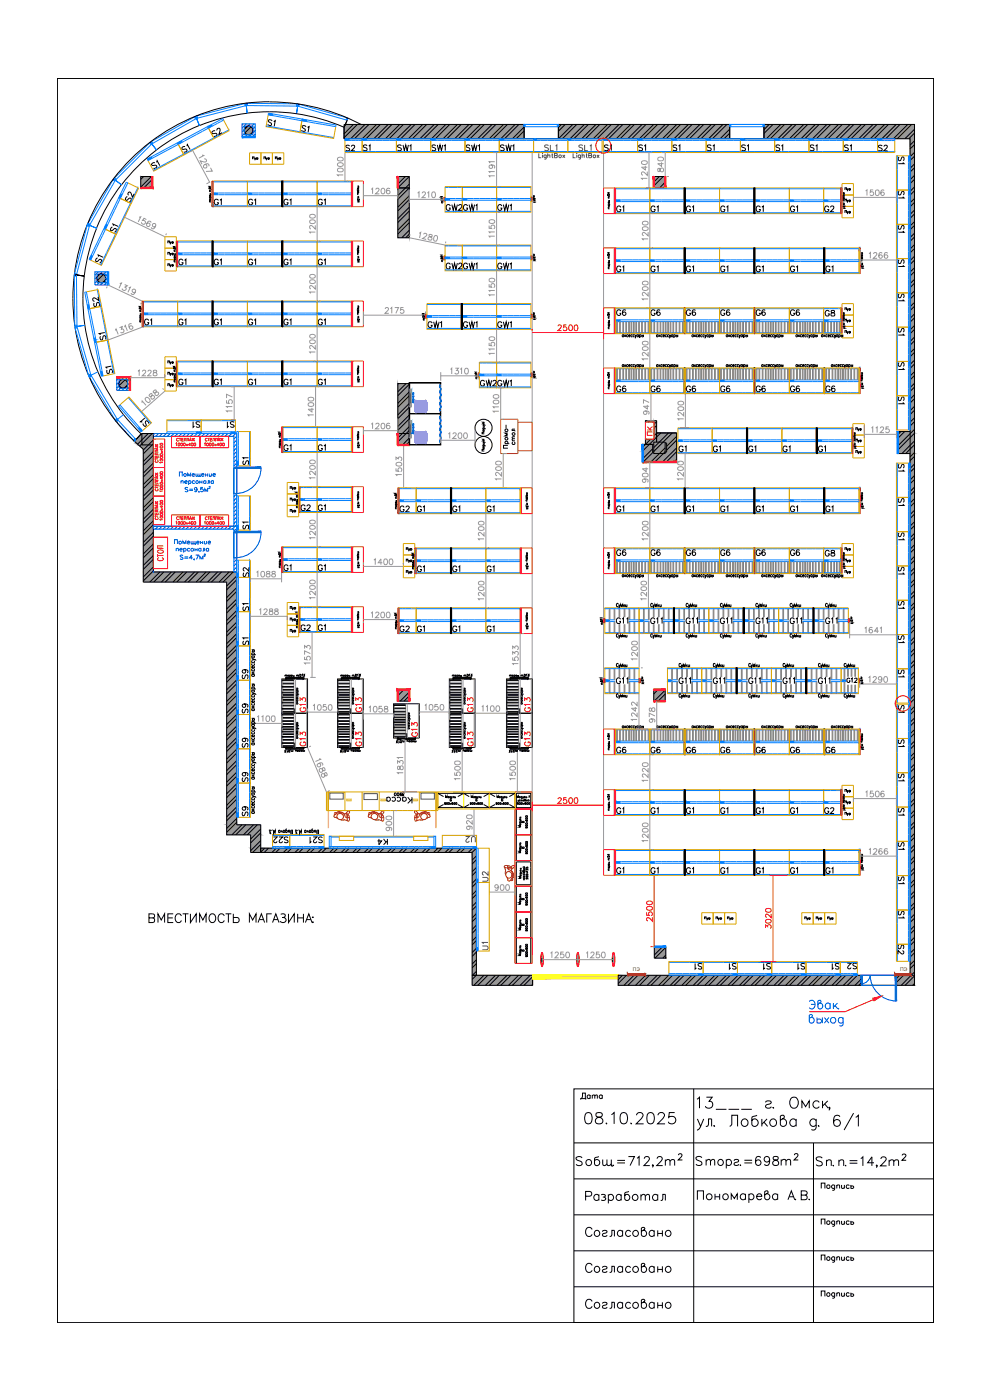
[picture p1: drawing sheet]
<svg xmlns="http://www.w3.org/2000/svg" width="297mm" height="420mm" viewBox="0 0 297 420" stroke-linecap="round" stroke-linejoin="round" font-family="sans-serif">
<defs><g id="words">
<g font-size="7.1">
<text x="174.6" y="338.7">08.10.2025</text>
<text x="175" y="362.3">Разработал</text>
</g>
<text font-size="6.2" fill="#007fff" x="36.7" y="61.7">S2</text>
<g font-size="6.2">
<text x="175" y="383.1">Согласовано</text>
<text x="175" y="394.1">Согласовано</text>
</g>
<g font-size="5.7" fill="#989898">
<text x="53.6" y="46.9">S1</text>
<text x="41.3" y="129.1">S1</text>
</g>
<g font-size="5.7" fill="#007fff">
<text x="62.8" y="42.3">S2</text>
<text x="44.4" y="51.9">S1</text>
</g>
<g font-size="5.7">
<text x="43.7" y="278">ВМЕСТИМОСТЬ МАГАЗИНА:</text>
<text x="175" y="372.2">Согласовано</text>
</g>
<g font-size="5.3" fill="#007fff">
<text x="79.4" y="39.2">S1</text>
<text x="93.8" y="40.9" transform="rotate(-90 93.8 40.9)">S1</text>
<text x="36.7" y="70.9" transform="rotate(-90 36.7 70.9)">S1</text>
<text x="32.1" y="80.1" transform="rotate(-90 32.1 80.1)">S1</text>
<text x="31" y="93.5" transform="rotate(-90 31 93.5)">S2</text>
</g>
<text font-size="5.3" fill="#989898" x="33.2" y="103.4" transform="rotate(-90 33.2 103.4)">S1</text>
<text font-size="5.3" x="173.2" y="331.3">Дата</text>
<g font-size="4.9" fill="#989898">
<text x="103" y="46.6">S2</text>
<text x="190.9" y="46.6">S1</text>
<text x="94.5" y="62.8">G1</text>
<text x="194.4" y="64.9">G1</text>
<text x="272.3" y="60.7" transform="rotate(-90 272.3 60.7)">S1</text>
<text x="94.5" y="80.8">G1</text>
<text x="194.4" y="82.9">G1</text>
<text x="272.3" y="81.1" transform="rotate(-90 272.3 81.1)">S1</text>
<text x="94.5" y="98.8">G1</text>
<text x="94.5" y="116.8">G1</text>
<text x="67.4" y="129.5">S1</text>
<text x="202.8" y="136.9">G1</text>
<text x="194.4" y="154.9">G1</text>
<text x="94.5" y="172.5">G1</text>
<text x="145.3" y="172.9">G1</text>
<text x="75.8" y="184.5" transform="rotate(-90 75.8 184.5)">S1</text>
<text x="272.3" y="194" transform="rotate(-90 272.3 194)">S1</text>
<text x="272.3" y="204.3" transform="rotate(-90 272.3 204.3)">S1</text>
<text x="93.1" y="214.8" transform="rotate(-90 93.1 214.8)">G13</text>
<text x="109.7" y="214.8" transform="rotate(-90 109.7 214.8)">G13</text>
<text x="143.2" y="214.8" transform="rotate(-90 143.2 214.8)">G13</text>
<text x="160.5" y="214.8" transform="rotate(-90 160.5 214.8)">G13</text>
<text x="93.1" y="225.1" transform="rotate(-90 93.1 225.1)">G13</text>
<text x="109.7" y="225.1" transform="rotate(-90 109.7 225.1)">G13</text>
<text x="126.6" y="222.2" transform="rotate(-90 126.6 222.2)">G13</text>
<text x="143.2" y="225.1" transform="rotate(-90 143.2 225.1)">G13</text>
<text x="160.5" y="225.1" transform="rotate(-90 160.5 225.1)">G13</text>
<text x="194.4" y="227.2">G6</text>
<text x="115" y="242.4">Касса</text>
<text x="194.4" y="245.5">G1</text>
<text x="112.5" y="254.7">K4</text>
<text x="138.6" y="254">U2</text>
</g>
<g font-size="4.9" fill="#007fff">
<text x="107.9" y="46.6">S1</text>
<text x="162.6" y="46.6">SL1</text>
<text x="172.9" y="46.6">SL1</text>
<text x="180.6" y="46.6">S1</text>
<text x="201.1" y="46.6">S1</text>
<text x="211.3" y="46.6">S1</text>
<text x="221.5" y="46.6">S1</text>
<text x="231.8" y="46.6">S1</text>
<text x="242.4" y="46.6">S1</text>
<text x="252.6" y="46.6">S1</text>
<text x="262.8" y="46.6">S2</text>
<text x="272.3" y="50.4" transform="rotate(-90 272.3 50.4)">S1</text>
<text x="73.7" y="62.8">G1</text>
<text x="84.3" y="62.8">G1</text>
<text x="205" y="64.9">G1</text>
<text x="215.5" y="64.9">G1</text>
<text x="226.1" y="64.9">G1</text>
<text x="236.4" y="64.9">G1</text>
<text x="246.6" y="64.9">G2</text>
<text x="272.3" y="70.9" transform="rotate(-90 272.3 70.9)">S1</text>
<text x="63.5" y="80.8">G1</text>
<text x="73.7" y="80.8">G1</text>
<text x="84.3" y="80.8">G1</text>
<text x="205" y="82.9">G1</text>
<text x="215.5" y="82.9">G1</text>
<text x="226.1" y="82.9">G1</text>
<text x="236.4" y="82.9">G1</text>
<text x="246.9" y="82.9">G1</text>
<text x="194.4" y="96">G6</text>
<text x="215.5" y="96">G6</text>
<text x="236.4" y="96">G6</text>
<text x="272.3" y="91.4" transform="rotate(-90 272.3 91.4)">S1</text>
<text x="52.9" y="98.8">G1</text>
<text x="63.5" y="98.8">G1</text>
<text x="73.7" y="98.8">G1</text>
<text x="84.3" y="98.8">G1</text>
<text x="272.3" y="102" transform="rotate(-90 272.3 102)">S1</text>
<text x="34.9" y="113.2" transform="rotate(-90 34.9 113.2)">S1</text>
<text x="272.3" y="112.2" transform="rotate(-90 272.3 112.2)">S1</text>
<text x="52.9" y="116.8">G1</text>
<text x="63.5" y="116.8">G1</text>
<text x="73.7" y="116.8">G1</text>
<text x="84.3" y="116.8">G1</text>
<text x="194.4" y="118.9">G6</text>
<text x="215.5" y="118.9">G6</text>
<text x="236.4" y="118.9">G6</text>
<text x="272.3" y="122.4" transform="rotate(-90 272.3 122.4)">S1</text>
<text x="57.1" y="129.5">S1</text>
<text x="94.5" y="136.5">G1</text>
<text x="213.1" y="136.9">G1</text>
<text x="223.7" y="136.9">G1</text>
<text x="233.9" y="136.9">G1</text>
<text x="244.8" y="136.9">G1</text>
<text x="75.8" y="140.8" transform="rotate(-90 75.8 140.8)">S1</text>
<text x="272.3" y="142.5" transform="rotate(-90 272.3 142.5)">S1</text>
<text x="94.5" y="154.5">G1</text>
<text x="124.2" y="154.9">G1</text>
<text x="135.1" y="154.9">G1</text>
<text x="145.3" y="154.9">G1</text>
<text x="205" y="154.9">G1</text>
<text x="215.5" y="154.9">G1</text>
<text x="226.1" y="154.9">G1</text>
<text x="236.4" y="154.9">G1</text>
<text x="246.9" y="154.9">G1</text>
<text x="272.3" y="152.8" transform="rotate(-90 272.3 152.8)">S1</text>
<text x="75.8" y="160.2" transform="rotate(-90 75.8 160.2)">S1</text>
<text x="194.4" y="167.9">G6</text>
<text x="215.5" y="167.9">G6</text>
<text x="236.4" y="167.9">G6</text>
<text x="272.3" y="163.3" transform="rotate(-90 272.3 163.3)">S1</text>
<text x="135.1" y="172.9">G1</text>
<text x="246.6" y="168.3">G8</text>
<text x="272.3" y="173.6" transform="rotate(-90 272.3 173.6)">S1</text>
<text x="75.8" y="174.3" transform="rotate(-90 75.8 174.3)">S2</text>
<text x="272.3" y="183.8" transform="rotate(-90 272.3 183.8)">S1</text>
<text x="94.5" y="190.5">G1</text>
<text x="124.2" y="190.9">G1</text>
<text x="135.1" y="190.9">G1</text>
<text x="145.3" y="190.9">G1</text>
<text x="184.1" y="188.4">G11</text>
<text x="194.4" y="188.4">G11</text>
<text x="205" y="188.4">G11</text>
<text x="215.2" y="188.4">G11</text>
<text x="225.8" y="188.4">G11</text>
<text x="236.4" y="188.4">G11</text>
<text x="246.9" y="188.4">G11</text>
<text x="184.1" y="206.4">G11</text>
<text x="202.8" y="206.4">G11</text>
<text x="213.1" y="206.4">G11</text>
<text x="223.7" y="206.4">G11</text>
<text x="233.9" y="206.4">G11</text>
<text x="244.8" y="206.4">G11</text>
<text x="272.3" y="214.8" transform="rotate(-90 272.3 214.8)">S1</text>
<text x="215.5" y="227.2">G6</text>
<text x="236.4" y="227.2">G6</text>
<text x="272.3" y="225.4" transform="rotate(-90 272.3 225.4)">S1</text>
<text x="272.3" y="235.7" transform="rotate(-90 272.3 235.7)">S1</text>
<text x="75.5" y="245.9" transform="rotate(-90 75.5 245.9)">S9</text>
<text x="205" y="245.5">G1</text>
<text x="215.5" y="245.5">G1</text>
<text x="226.1" y="245.5">G1</text>
<text x="236.4" y="245.5">G1</text>
<text x="246.6" y="245.5">G2</text>
<text x="272.3" y="245.9" transform="rotate(-90 272.3 245.9)">S1</text>
<text x="81.1" y="254">S22</text>
<text x="92.1" y="254">S21</text>
<text x="272.3" y="256.1" transform="rotate(-90 272.3 256.1)">S1</text>
<text x="194.4" y="263.5">G1</text>
<text x="205" y="263.5">G1</text>
<text x="215.5" y="263.5">G1</text>
<text x="226.1" y="263.5">G1</text>
<text x="236.4" y="263.5">G1</text>
<text x="246.9" y="263.5">G1</text>
<text x="147.8" y="265.6" transform="rotate(-90 147.8 265.6)">U2</text>
<text x="272.3" y="266.3" transform="rotate(-90 272.3 266.3)">S1</text>
<text x="272.3" y="276.6" transform="rotate(-90 272.3 276.6)">S1</text>
<text x="147.8" y="286.1" transform="rotate(-90 147.8 286.1)">U1</text>
<text x="272.3" y="287.5" transform="rotate(-90 272.3 287.5)">S2</text>
<text x="211.7" y="292.1" transform="rotate(-90 211.7 292.1)">S1</text>
<text x="218" y="292.1">S1</text>
<text x="238.5" y="292.1">S1</text>
<text x="248.7" y="292.1">S1</text>
<text x="253.3" y="292.1">S2</text>
</g>
<g font-size="4.9" fill="#ff3f00">
<text x="63.5" y="62.8">G1</text>
<text x="42.3" y="98.8">G1</text>
<text x="84.3" y="136.5">G1</text>
<text x="119.2" y="154.9">G2</text>
<text x="84.3" y="172.5">G1</text>
<text x="124.2" y="172.9">G1</text>
<text x="119.2" y="190.9">G2</text>
</g>
<g font-size="4.9" fill="#f00">
<text x="184.1" y="64.9">G1</text>
<text x="184.1" y="82.9">G1</text>
<text x="184.1" y="154.9">G1</text>
<text x="184.1" y="245.5">G1</text>
<text x="184.1" y="263.5">G1</text>
<text x="228.2" y="292.1">S1</text>
</g>
<g font-size="4.9">
<text x="52.9" y="80.8">G1</text>
<text x="184.1" y="96">G6</text>
<text x="205" y="96">G6</text>
<text x="226.1" y="96">G6</text>
<text x="184.1" y="118.9">G6</text>
<text x="205" y="118.9">G6</text>
<text x="226.1" y="118.9">G6</text>
<text x="246.9" y="118.9">G6</text>
<text x="89.6" y="154.5">G2</text>
<text x="184.1" y="167.9">G6</text>
<text x="205" y="167.9">G6</text>
<text x="226.1" y="167.9">G6</text>
<text x="75.8" y="194.7" transform="rotate(-90 75.8 194.7)">S1</text>
<text x="75.5" y="205" transform="rotate(-90 75.5 205)">S9</text>
<text x="75.5" y="215.2" transform="rotate(-90 75.5 215.2)">S9</text>
<text x="75.5" y="225.4" transform="rotate(-90 75.5 225.4)">S9</text>
<text x="184.1" y="227.2">G6</text>
<text x="205" y="227.2">G6</text>
<text x="226.1" y="227.2">G6</text>
<text x="246.9" y="227.2">G6</text>
<text x="75.5" y="235.7" transform="rotate(-90 75.5 235.7)">S9</text>
</g>
<text font-size="4.9" fill="#dda500" x="89.6" y="190.5">G2</text>
<g font-size="4.4" fill="#007fff">
<text x="246.6" y="96">G8</text>
<text x="253.3" y="206">G12</text>
</g>
<text font-size="4.4" fill="#989898" x="196.8" y="131.9" transform="rotate(-90 196.8 131.9)">ПК</text>
<g font-size="3.5" fill="#ff3f00">
<text x="252.6" y="65.3">Пуф</text>
<text x="49.4" y="81.1">Пуф</text>
<text x="255.8" y="137.2">Пуф</text>
<text x="252.6" y="245.9">Пуф</text>
</g>
<text font-size="3.5" x="252.6" y="101.2">Пуф</text>
<g font-size="3.5" fill="#dda500">
<text x="86.1" y="148.2">Пуф</text>
<text x="86.1" y="154.9">Пуф</text>
<text x="86.1" y="184.1">Пуф</text>
<text x="210.6" y="277.3">Пуф</text>
<text x="213.8" y="277.3">Пуф</text>
<text x="217.3" y="277.3">Пуф</text>
<text x="240.6" y="277.3">Пуф</text>
<text x="247.3" y="277.3">Пуф</text>
</g>
<g font-size="3.1" fill="#007fff">
<text x="61.4" y="39.5">2</text>
<text x="102.7" y="43.4">2</text>
<text x="262.5" y="43.4">2</text>
<text x="25.4" y="93.8">2</text>
<text x="246.9" y="97.7">00</text>
<text x="70.2" y="173.6">0</text>
<text x="246.9" y="169.7">00</text>
<text x="255.4" y="293.9">25</text>
</g>
<text font-size="3.1" x="271.6" y="285">2</text>
<g font-size="2.6" fill="#007fff">
<text x="35.3" y="59.6">0</text>
<text x="25.4" y="92.8">0</text>
<text x="271.6" y="285.8">0</text>
</g>
<g font-size="1.5" fill="#885f01">
<text x="189.9" y="291.5">ПЭ</text>
<text x="270.1" y="291.5">ПЭ</text>
</g>
<g font-size=".4">
<text x="105.5" y="54.3" transform="rotate(90 105.5 54.3)">2000</text>
<text x="184.6" y="64.1" transform="rotate(-90 184.6 64.1)">2000</text>
<text x="105.5" y="72.4" transform="rotate(90 105.5 72.4)">2000</text>
<text x="184.6" y="82.1" transform="rotate(-90 184.6 82.1)">2000</text>
<text x="105.5" y="90.4" transform="rotate(90 105.5 90.4)">2000</text>
<text x="184.6" y="100.1" transform="rotate(-90 184.6 100.1)">2000</text>
<text x="105.5" y="108.3" transform="rotate(90 105.5 108.3)">2000</text>
<text x="184.6" y="118.1" transform="rotate(-90 184.6 118.1)">2000</text>
<text x="105.5" y="128.1" transform="rotate(90 105.5 128.1)">2000</text>
<text x="105.5" y="146.1" transform="rotate(90 105.5 146.1)">2000</text>
<text x="156.1" y="146.4" transform="rotate(90 156.1 146.4)">2000</text>
<text x="184.6" y="154.1" transform="rotate(-90 184.6 154.1)">2000</text>
<text x="105.5" y="164.1" transform="rotate(90 105.5 164.1)">2000</text>
<text x="156.1" y="164.4" transform="rotate(90 156.1 164.4)">2000</text>
<text x="184.6" y="172.1" transform="rotate(-90 184.6 172.1)">2000</text>
<text x="105.5" y="182.1" transform="rotate(90 105.5 182.1)">2000</text>
<text x="156.1" y="182.4" transform="rotate(90 156.1 182.4)">2000</text>
<text x="184.6" y="226.5" transform="rotate(-90 184.6 226.5)">2000</text>
<text x="184.6" y="244.7" transform="rotate(-90 184.6 244.7)">2000</text>
<text x="184.6" y="262.7" transform="rotate(-90 184.6 262.7)">2000</text>
</g>
</g></defs>
<g fill="none" stroke="#000" stroke-width=".3">
<path d="M17.2 23.6h262.9v373.3h-262.9zM17.2 23.6v373.3M59.8 37.7a55.6 55.6 0 0 0-23.4 17.8M74.3 37.9l-1 1M75.3 38.1l-1.8 1.7M80.9 30.5a59 59 0 0 0-53.2 33.4 59 59 0 0 0 7 62.4M80.9 30.6a59 59 0 0 1 23.5 4.9l4 1.9M103.7 37.4l-.2 .2M104.2 36.1l-1 2.1a55.7 55.7 0 0 0-43.4-.5M106 37.4l-2.8 2.8M107.2 37.4l-4 3.9M109.5 37.4l-4.3 4.2"/>
<path d="M110.7 37.4l-4.3 4.2M113 37.4l-4.3 4.2M114.1 37.4l-4.3 4.2M116.4 37.4l-4.2 4.2M117.6 37.4l-4.3 4.2M119.9 37.4l-4.3 4.2M121.1 37.4l-4.3 4.2M123.4 37.4l-4.3 4.2M124.5 37.4l-4.2 4.2M126.8 37.4l-4.3 4.2M128 37.4l-4.3 4.2M130.3 37.4l-4.3 4.2"/>
<path d="M131.5 37.4l-4.3 4.2M133.8 37.4l-4.3 4.2M134.9 37.4l-4.3 4.2M137.2 37.4l-4.2 4.2M138.4 37.4l-4.3 4.2M140.7 37.4l-4.3 4.2M141.8 37.4l-4.2 4.2M144.2 37.4l-4.3 4.2M145.3 37.4l-4.3 4.2M147.6 37.4l-4.3 4.2M148.8 37.4l-4.3 4.2M151.1 37.4l-4.3 4.2"/>
<path d="M152.3 37.4l-4.4 4.2M154.5 37.4l-4.2 4.2M155.7 37.4l-4.3 4.2M157.3 38.1l-3.6 3.5M157.3 39.3l-2.4 2.3M157.3 38v3.6M167.5 37.4h51.4M168.4 37.4l-.9 .8M169.6 37.4l-2.1 2M171.9 37.4l-4.3 4.2-.1-3.6M173 37.4l-4.3 4.2M175.3 37.4l-4.2 4.2"/>
<path d="M176.5 37.4l-4.3 4.2M178.8 37.4l-4.3 4.2M179.9 37.4l-4.2 4.2M182.3 37.4l-4.3 4.2M183.4 37.4l-4.3 4.2M185.7 37.4l-4.2 4.2M186.9 37.4l-4.3 4.2M189.2 37.4l-4.3 4.2M190.4 37.4l-4.3 4.2M192.6 37.4l-4.2 4.2M193.8 37.4l-4.2 4.2M196.1 37.4l-4.3 4.2"/>
<path d="M197.3 37.4l-4.3 4.2M199.6 37.4l-4.3 4.2M200.7 37.4l-4.2 4.2M203.1 37.4l-4.3 4.2M204.2 37.4l-4.3 4.2M206.5 37.4l-4.2 4.2M207.7 37.4l-4.3 4.2M210 37.4l-4.3 4.2M211.1 37.4l-4.2 4.2M213.4 37.4l-4.2 4.2M214.6 37.4l-4.3 4.2M216.9 37.4l-4.3 4.2"/>
<path d="M218.1 37.4l-4.3 4.2M218.9 38.8l-2.8 2.8M218.9 40l-1.7 1.6M218.9 38v3.6M228.9 38h.3v3.6M229.2 37.4h45.2v255.3M229.2 38v3.6M230.8 37.4l-1.6 1.5M231.9 37.4l-2.7 2.7M234.3 37.4l-4.4 4.2M235.4 37.4l-4.3 4.2M237.7 37.4l-4.3 4.2"/>
<path d="M238.9 37.4l-4.3 4.2M241.2 37.4l-4.3 4.2M242.3 37.4l-4.3 4.2M244.6 37.4l-4.2 4.2M245.8 37.4l-4.3 4.2M248.1 37.4l-4.3 4.2M249.2 37.4l-4.2 4.2M251.6 37.4l-4.3 4.2M252.7 37.4l-4.3 4.2M255 37.4l-4.3 4.2M256.2 37.4l-4.3 4.2M258.5 37.4l-4.3 4.2"/>
<path d="M259.7 37.4l-4.4 4.2M261.9 37.4l-4.2 4.2M263.1 37.4l-4.3 4.2M265.4 37.4l-4.3 4.2M266.6 37.4l-4.3 4.2M268.9 37.4l-4.3 4.2M270 37.4l-4.2 4.2M272.4 37.4l-4.3 4.2M273.5 37.4l-4.3 4.2M274.4 38.8l-2.9 2.8M274.4 39.9l-1.7 1.7M36.4 55.4l-4.1 6.2-3.3 6.7"/>
<path d="M42.2 53h3.5v3.4h-3.5zM43.1 53l-.9 .8M45.4 53l-3.2 3.1M45.7 56.2l-.2 .2M45.7 53.9l-2.6 2.5M84.5 54.3h.2v7.7h-.2zM84.7 54.3h.2v7.7h-.2zM119.4 53h3.4v3.4h-3.4zM119.4 56.4h3.4v14.9h-3.4zM121.7 53l-2.3 2.2M122.8 55.3l-3.4 3.4M122.8 58.7l-3.4 3.5"/>
<path d="M122.8 53l-3.4 3.4M122.8 56.4l-3.4 3.4M122.8 59.9l-3.4 3.4M157.3 41.6v-4.2h-54.1v4.2h126M157.3 41.6h-.1M196.2 53h3.4v3.4h-3.4zM197.9 53l-1.7 1.6M199 53l-2.8 2.8M199.6 54.7l-1.7 1.7M199.6 55.9l-.6 .5M205.3 56.4h.1v7.7h-.1zM205.4 56.4h.2v7.7h-.2z"/>
<path d="M226.2 56.4h.1v7.7h-.1zM226.3 56.4h.2v7.7h-.2zM229.2 41.6h43.9v251.1M274.4 42.3l-1.3 1.2M274.4 45.7l-1.3 1.3M274.4 49.2l-1.3 1.3M274.4 52.6l-1.3 1.3M274.4 56.1l-1.3 1.3M274.4 59.6l-1.3 1.2M274.4 43.4l-1.3 1.3M274.4 46.9l-1.3 1.2M274.4 50.3l-1.3 1.3"/>
<path d="M274.4 53.8l-1.3 1.3M274.4 57.2l-1.3 1.4M29.1 68.3a56 56 0 0 0 13.2 61.9l-1.5 1.7M63.6 72.3h.2v7.8h-.2zM63.8 72.3h.2v7.8h-.2zM84.5 72.3h.2v7.8h-.2zM84.7 72.3h.2v7.8h-.2zM122.8 62.2l-3.4 3.4M122.8 65.6l-3.4 3.5M122.8 69.1l-2.2 2.2M122.8 63.3l-3.4 3.5M122.8 66.8l-3.4 3.4"/>
<path d="M122.8 70.3l-1.1 1M205.3 74.4h.1v7.7h-.1zM205.4 74.4h.2v7.7h-.2zM226.2 74.4h.1v7.7h-.1zM226.3 74.4h.2v7.7h-.2zM247.1 74.4h.2v7.7h-.2zM247.3 74.4h.2v7.7h-.2zM274.4 63l-1.3 1.3M274.4 66.5l-1.3 1.3M274.4 70l-1.3 1.3M274.4 73.4l-1.3 1.3M274.4 76.9l-1.3 1.3"/>
<path d="M274.4 60.7l-1.3 1.3M274.4 64.2l-1.3 1.3M274.4 67.7l-1.3 1.2M274.4 71.1l-1.3 1.3M274.4 74.6l-1.3 1.3M274.4 78.1l-1.3 1.2M23 82.2l-.1 .3 2.4 .4-3-.3M29.8 82.4l-.5 .5M31 82.4l-1.7 1.7M31.6 84.1l-.6 .6M63.6 90.4h.2v7.7h-.2zM63.8 90.4h.2v7.7h-.2z"/>
<path d="M84.5 90.4h.2v7.7h-.2zM84.7 90.4h.2v7.7h-.2zM138.4 91.1h.1v7.7h-.1zM138.5 91.1h.2v7.7h-.2zM205.3 92.4h.1v7.7h-.1zM205.4 92.4h.2v7.7h-.2zM226.2 92.4h.1v7.7h-.1zM226.3 92.4h.2v7.7h-.2zM274.4 80.4l-1.3 1.2M274.4 83.8l-1.3 1.3M274.4 87.3l-1.3 1.3M274.4 90.8l-1.3 1.2"/>
<path d="M274.4 94.2l-1.3 1.3M274.4 97.7l-1.3 1.3M274.4 81.5l-1.3 1.3M274.4 85l-1.3 1.3M274.4 88.4l-1.3 1.3M274.4 91.9l-1.3 1.3M274.4 95.4l-1.3 1.3M274.4 98.9l-1.3 1.2M37.5 114l-1.7 1.7M38.2 115.6l-.8 .8M63.6 108.3h.2v7.7h-.2zM63.8 108.3h.2v7.7h-.2z"/>
<path d="M84.5 108.3h.2v7.7h-.2zM84.7 108.3h.2v7.7h-.2zM119.4 115.1h3.4v15h-3.4zM119.5 115.1l-.1 .2M121.8 115.1l-2.4 2.5M122.8 117.6l-3.4 3.4M122.8 115.3l-3.4 3.5M122.8 118.8l-3.4 3.4M205.3 110.4h.1v7.7h-.1zM205.4 110.4h.2v7.7h-.2zM226.2 110.4h.1v7.7h-.1zM226.3 110.4h.2v7.7h-.2z"/>
<path d="M247.1 110.4h.2v7.7h-.2zM247.3 110.4h.2v7.7h-.2zM274.4 101.1l-1.3 1.4M274.4 104.6l-1.3 1.3M274.4 108.1l-1.3 1.3M274.4 111.6l-1.3 1.2M274.4 115l-1.3 1.3M274.4 118.5l-1.3 1.3M274.4 102.3l-1.3 1.3M274.4 105.8l-1.3 1.3M274.4 109.2l-1.3 1.3M274.4 112.7l-1.3 1.3"/>
<path d="M274.4 116.2l-1.3 1.2M274.4 119.6l-1.3 1.3M34.7 126.3l3.6 4.1 4.7 4.4v39.9h25v75.8h7.2v5.3h66.5v39.9h18.1v-3h-16.9v-38.1M42.6 130.4l-.2-.2-2.1 2.2M42.6 130.1h3.4v3.4h-3.4zM44.5 130.1l-3.2 3.2M45.7 130.1l-3.8 3.8M46 132.1l-3 3M46 135.5l-3 3M46 139l-3 3M46 133.2l-3 3M46 136.7l-3 3"/>
<path d="M46 133.5v38.2h25v75.8M119.4 130.1h3.4v3.4h-3.4zM122.8 121.1l-3.4 3.4M122.8 124.6l-3.4 3.4M122.8 128l-3.4 3.5M122.8 131.5l-2 2M122.8 122.2l-3.4 3.5M122.8 125.7l-3.4 3.4M122.8 129.2l-3.4 3.4M122.8 132.6l-.9 .9M144.9 128.5h.5l.1 .3M144.9 127.3l.4 .2-.4 .2"/>
<path d="M144.9 133.7h.6v.3M144.9 132.5l.4 .2-.4 .2M144.9 127.9h.4M144.9 133h.4M145 128.5l-.1 .1a.24 .24 0 0 0 .2 .3 .24 .24 0 0 0 .2-.3l-.1-.1M145 133.7l-.1 .2 .2 .1 .2-.1-.1-.2M145.2 127.9l.1 .3h-.4M145.2 133l.1 .4h-.4M145.3 129.8h-.7v.4h.7M145.3 127.5l.3 .3M145.3 126.7h-.4l.3 .2-.3 .3h.4M145.3 134.9h-.7v.5h.7"/>
<path d="M145.3 132.7l.3 .2M145.3 131.8h-.4l.3 .3-.3 .2h.4M193.7 126.3v7.1l-.9 .8M195.8 134.7l-3 3M196 135.7l-3 3M196.2 132.7h3.4v3.4h-3.4zM197 131.2l-4.2 4.2M197 129.9h6M199.6 134.4l-4.3 4.3M199.6 135.5l-3.1 3.2M199.6 132.9h.4v2.8h-.4M200.6 129.9l-4.4 4.4"/>
<path d="M201.7 129.9l-5.5 5.6M203 129.9v8.8h-10.2v-5.3h3v2.3h.4M203 129.9h-6v2.8M203 131l-3 3M203 134.4l-4.3 4.3M203 137.9l-.8 .8M203 132.1l-3 3M203 135.6l-3.1 3.1M224 128.4h.1v7.7h-.1zM224.1 128.4h.2v7.7h-.2zM244.9 128.4h.2v7.7h-.2zM245.1 128.4h.1v7.7h-.1z"/>
<path d="M270.3 129.5l-.9 .9M271.4 129.5l-2 2.1M273.1 129.5h-3.7v6.6h3.7M274.4 121.9l-1.3 1.3M274.4 125.4l-1.3 1.3M274.4 128.9l-5 5M274.4 132.3l-3.8 3.8M274.4 135.8l-1.3 1.3M274.4 139.2l-1.3 1.4M274.4 123.1l-1.3 1.3M274.4 126.5l-1.3 1.4M274.4 130l-5 5.1"/>
<path d="M274.4 133.5l-2.6 2.6M274.4 137l-1.3 1.2M46 142.5l-3 2.9M46 145.9l-3 3M46 149.4l-3 3M46 152.8l-3 3M46 156.3l-3 3M46 159.8l-3 3M46 140.1l-3 3M46 143.6l-3 3M46 147.1l-3 3M46 150.6l-3 2.9"/>
<path d="M46 154l-3 3M46 157.5l-3 3M135.2 146.4h.1v7.7h-.1zM135.3 146.4h.2v7.7h-.2zM205.3 146.4h.1v7.7h-.1zM205.4 146.4h.2v7.7h-.2zM226.2 146.4h.1v7.7h-.1zM226.3 146.4h.2v7.7h-.2zM247.1 146.4h.2v7.7h-.2zM247.3 146.4h.2v7.7h-.2zM274.4 142.7l-1.3 1.3M274.4 146.2l-1.3 1.3"/>
<path d="M274.4 149.7l-1.3 1.2M274.4 153.1l-1.3 1.3M274.4 156.6l-1.3 1.3M274.4 140.4l-1.3 1.3M274.4 143.9l-1.3 1.3M274.4 147.3l-1.3 1.3M274.4 150.8l-1.3 1.3M274.4 154.3l-1.3 1.3M274.4 157.7l-1.3 1.3M46 163.3l-3 3M46 166.7l-3 3M46 170.2l-3 3"/>
<path d="M46 160.9l-3 3M46 164.4l-3 3M46 167.9l-3 3M46 171.3l-3 3M47.9 171.7l-3 3M49.1 171.7l-3 3M51.4 171.7l-3 3M52.6 171.7l-3 3M54.9 171.7l-3 3M56 171.7l-3 3M58.4 171.7l-3 3M59.5 171.7l-3 3"/>
<path d="M61.8 171.7l-3 3M63 171.7l-3 3M65.3 171.7l-3 3M66.4 171.7l-3 3M68.7 171.7l-3 3M69.9 171.7l-3 3M71 172.9l-3 3M71 176.3l-3 3M71 179.8l-3 3M71 174l-3 3M71 177.5l-3 3M135.2 164.4h.1v7.7h-.1z"/>
<path d="M135.3 164.4h.2v7.7h-.2zM205.3 164.4h.1v7.7h-.1zM205.4 164.4h.2v7.7h-.2zM226.2 164.4h.1v7.7h-.1zM226.3 164.4h.2v7.7h-.2zM274.4 160.1l-1.3 1.2M274.4 163.5l-1.3 1.3M274.4 167l-1.3 1.3M274.4 170.4l-1.3 1.3M274.4 173.9l-1.3 1.3M274.4 177.4l-1.3 1.3M274.4 161.2l-1.3 1.3"/>
<path d="M274.4 164.7l-1.3 1.3M274.4 168.2l-1.3 1.2M274.4 171.6l-1.3 1.3M274.4 175.1l-1.3 1.3M274.4 178.5l-1.3 1.3M71 183.2l-3 3M71 186.7l-3 3M71 190.2l-3 3M71 193.6l-3 3.1M71 197.1l-3 3M71 180.9l-3 3.1M71 184.4l-3 3"/>
<path d="M71 187.9l-3 3M71 191.3l-3 3M71 194.8l-3 3M71 198.3l-3 3M135.2 182.4h.1v7.7h-.1zM135.3 182.4h.2v7.7h-.2zM202 182.4h.2v7.7h-.2zM202.2 182.4h.2v7.7h-.2zM223 182.4h.1v7.7h-.1zM223.1 182.4h.2v7.7h-.2zM243.9 182.4h.2v7.7h-.2zM244.1 182.4h.1v7.7h-.1z"/>
<path d="M274.4 180.9l-1.3 1.2M274.4 184.3l-1.3 1.3M274.4 187.8l-1.3 1.3M274.4 191.2l-1.3 1.3M274.4 194.7l-1.3 1.3M274.4 198.2l-1.3 1.2M274.4 182l-1.3 1.3M274.4 185.5l-1.3 1.2M274.4 188.9l-1.3 1.3M274.4 192.4l-1.3 1.3M274.4 195.8l-1.3 1.4M274.4 199.3l-1.3 1.3"/>
<path d="M71 200.6l-3 3M71 204.1l-3 2.9M71 207.5l-3 3M71 211l-3 3M71 214.4l-3 3M71 217.9l-3 3M71 201.7l-3 3M71 205.2l-3 3M71 208.7l-3 3M71 212.1l-3 3M71 215.6l-3 3M71 219l-3 3.1"/>
<path d="M119.4 207h3.4v3.4h-3.4zM120 207l-.6 .7M121.2 207l-1.8 1.8M122.8 207.7l-2.7 2.7M122.8 208.8l-1.6 1.6M196.2 207h3.4v3.4h-3.4zM196.3 207l-.1 .1M197.4 207l-1.2 1.3M199.6 207.1l-3.3 3.3M199.6 208.3l-2.1 2.1M205.3 218.8h.1v7.7h-.1zM205.4 218.8h.2v7.7h-.2z"/>
<path d="M220.8 200.4h.2v7.8h-.2zM221 200.4h.2v7.8h-.2zM226.2 218.8h.1v7.7h-.1zM226.3 218.8h.2v7.7h-.2zM241.8 200.4h.1v7.8h-.1zM241.9 200.4h.2v7.8h-.2zM247.1 218.8h.2v7.7h-.2zM247.3 218.8h.2v7.7h-.2zM274.4 201.6l-1.3 1.3M274.4 205.1l-1.3 1.3M274.4 208.5l-1.3 1.4M274.4 212l-1.3 1.3"/>
<path d="M274.4 215.5l-1.3 1.3M274.4 219l-1.3 1.2M274.4 202.8l-1.3 1.3M274.4 206.3l-1.3 1.2M274.4 209.7l-1.3 1.3M274.4 213.2l-1.3 1.3M274.4 216.6l-1.3 1.3M71 221.4l-3 3M71 224.8l-3 3M71 228.3l-3 3M71 231.7l-3 3.1M71 235.2l-3 3"/>
<path d="M71 238.7l-3 3M71 222.5l-3 3M71 226l-3 3M71 229.5l-3 3M71 232.9l-3 3M71 236.4l-3 3M71 239.8l-3 3M205.3 237h.1v7.7h-.1zM205.4 237h.2v7.7h-.2zM226.2 237h.1v7.7h-.1zM226.3 237h.2v7.7h-.2zM274.4 222.4l-1.3 1.3"/>
<path d="M274.4 225.9l-1.3 1.3M274.4 229.3l-1.3 1.3M274.4 232.8l-1.3 1.3M274.4 236.3l-1.3 1.3M274.4 239.7l-1.3 1.3M274.4 220.1l-1.3 1.3M274.4 223.6l-1.3 1.2M274.4 227l-1.3 1.3M274.4 230.5l-1.3 1.3M274.4 234l-1.3 1.3M274.4 237.4l-1.3 1.3M71 242.2l-3 3"/>
<path d="M71 245.6l-3 3M71 243.3l-3 3M71 246.8l-3 3M72.6 247.5l-3 3M73.7 247.5l-3 3M75.2 247.5h3v7.1M76.1 247.5l-3 3M77.2 247.5l-3 3M78.2 254.6v1.2v-1.2M78.2 248.8l-3 3M78.2 252.3l-3 3M78.2 250l-3 3"/>
<path d="M78.2 253.4l-2.4 2.4M78.2 254.6h64.7M79.4 254.6l-1.3 1.2M80.5 254.6l-1.2 1.2M82.9 254.6l-1.3 1.2M84 254.6l-1.3 1.2M86.3 254.6l-1.3 1.2M87.5 254.6l-1.3 1.2M89.8 254.6l-1.3 1.2M91 254.6l-1.3 1.2M93.2 254.6l-1.2 1.2M94.4 254.6l-1.3 1.2"/>
<path d="M96.7 254.6l-1.3 1.2M97.9 254.6l-1.3 1.2M100.2 254.6l-1.3 1.2M101.3 254.6l-1.2 1.2M103.7 254.6l-1.3 1.2M104.8 254.6l-1.3 1.2M107.1 254.6l-1.3 1.2M108.3 254.6l-1.3 1.2M110.6 254.6l-1.3 1.2M111.7 254.6l-1.2 1.2M121 254.6l-1.3 1.2M122.2 254.6l-1.4 1.2"/>
<path d="M124.4 254.6l-1.2 1.2M125.6 254.6l-1.3 1.2M127.9 254.6l-1.3 1.2M129.1 254.6l-1.3 1.2M131.4 254.6l-1.3 1.2M132.5 254.6l-1.2 1.2M134.9 254.6l-1.4 1.2M136 254.6l-1.3 1.2M138.3 254.6l-1.3 1.2M139.5 254.6l-1.3 1.2M141.8 254.6l-1.3 1.2M142.9 256.9l-1.2 1.2"/>
<path d="M142.9 254.6l-1.3 1.2M142.9 258l-1.2 1.3M205.3 255h.1v7.7h-.1zM205.4 255h.2v7.7h-.2zM226.2 255h.1v7.7h-.1zM226.3 255h.2v7.7h-.2zM247.1 255h.2v7.7h-.2zM247.3 255h.2v7.7h-.2zM274.4 243.2l-1.3 1.3M274.4 246.7l-1.3 1.3M274.4 250.2l-1.3 1.2M274.4 253.6l-1.3 1.3"/>
<path d="M274.4 257.1l-1.3 1.3M274.4 240.9l-1.3 1.3M274.4 244.4l-1.3 1.2M274.4 247.8l-1.3 1.3M274.4 251.3l-1.3 1.3M274.4 254.8l-1.3 1.2M274.4 258.2l-1.3 1.3M142.9 260.3l-1.2 1.3M142.9 263.8l-1.2 1.3M142.9 267.3l-1.2 1.2M142.9 270.7l-1.2 1.3M142.9 274.2l-1.2 1.3"/>
<path d="M142.9 277.6l-1.2 1.3M142.9 261.5l-1.2 1.3M142.9 264.9l-1.2 1.3M142.9 268.4l-1.2 1.3M142.9 271.9l-1.2 1.2M142.9 275.4l-1.2 1.2M142.9 278.8l-1.2 1.3M142.9 273.8v11.2M274.4 260.5l-1.3 1.3M274.4 264l-1.3 1.3M274.4 267.5l-1.3 1.2M274.4 270.9l-1.3 1.3"/>
<path d="M274.4 274.4l-1.3 1.3M274.4 277.8l-1.3 1.4M274.4 261.7l-1.3 1.3M274.4 265.1l-1.3 1.4M274.4 268.6l-1.3 1.3M274.4 272.1l-1.3 1.3M274.4 275.6l-1.3 1.2M274.4 279l-1.3 1.3M142.9 292.7h-1.2h1.2M142.9 281.1l-1.2 1.3M142.9 284.6l-1.2 1.2M142.9 288.1l-1.2 1.2"/>
<path d="M142.9 291.5l-1.2 1.3M142.9 282.3l-1.2 1.3M142.9 285.7l-1.2 1.3M142.9 289.2l-1.2 1.3M142.9 292.7l-1.2 1.2M145.2 292.7l-3 3M146.4 292.7l-3 3M148.7 292.7l-3 3M149.8 292.7l-3 3M152.1 292.7l-3 3M153.3 292.7l-3 3M155.6 292.7l-3 3"/>
<path d="M156.7 292.7l-3 3M159.1 292.7l-3 3M159.8 295.5l-.3 .2M159.8 293.1l-2.6 2.6M185.5 292.7h88.9v3h-88.9zM186.8 292.7l-1.3 1.3M187.9 292.7l-2.4 2.5M190.2 292.7l-3 3M191.4 292.7l-3 3M193.7 292.7l-3 3M194.8 292.7l-2.9 3M196.3 284.1h3.5v3.4h-3.5z"/>
<path d="M196.5 284.1l-.2 .2M197.2 292.7l-3 3M198.3 292.7l-3 3M198.8 284.1l-2.5 2.5M199.8 287.5h.1M199.8 286.7l-.9 .8M199.8 284.3l-3.3 3.2M200.6 292.7l-3 3M201.8 292.7l-3 3M204.1 292.7l-3 3M205.3 292.7l-3 3M207.5 292.7l-2.9 3"/>
<path d="M208.7 292.7l-3 3M211 292.7l-3 3M212.2 292.7l-3 3M214.5 292.7l-3 3M215.6 292.7l-2.9 3M218 292.7l-3 3M219.1 292.7l-3 3M221.4 292.7l-3 3M222.6 292.7l-3 3M224.9 292.7l-3 3M226 292.7l-3 3M228.4 292.7l-3 3"/>
<path d="M229.5 292.7l-3 3M231.8 292.7l-3 3M233 292.7l-3 3M235.3 292.7l-3 3M236.4 292.7l-2.9 3M238.7 292.7l-3 3M239.9 292.7l-3 3M242.2 292.7l-3 3M243.4 292.7l-3 3M245.7 292.7l-3 3M246.8 292.7l-3 3M249.2 292.7l-3 3"/>
<path d="M250.3 292.7l-3 3M252.6 292.7l-3 3M253.8 292.7l-3 3M256.1 292.7l-3 3M257.2 292.7l-3 3M258.5 293.7l-2 2M258.5 294.9l-.8 .8M269.9 292.7l-1.1 1.1M271.1 292.7l-2.3 2.3M274.4 291.7l-4 4M274.4 281.3l-1.3 1.3M274.4 288.3l-1.3 1.2"/>
<path d="M274.4 295.2l-.6 .5M274.4 285.9l-1.3 1.3M274.4 289.4l-1.3 1.3M274.4 292.9l-2.8 2.8M172.2 326.8h107.9v70.1h-107.9zM208.1 326.8v70.1M209.1 329.9l.8-.6v3.3M209.2 335.8l1 2.2 .9-2.2M210.2 338a1.33 1.33 0 0 1-1.1 1.1M211.8 338l.6-.1 .2-.5v-1.6h.9v2.2M211.9 329.3h1.8l-.9 1.2a1.12 1.12 0 0 1 1 1.6 1.12 1.12 0 0 1-1.9 .3l-.2-.5M214.3 337.7l-.1 .2 .1 .1 .2-.1"/>
<path d="M214.8 332.9h3.2M218.6 332.9h3.2M218.9 338l.7-.6v-2.7h1.7v3.3M222.4 332.9h3.2M227.1 334.7l-1.4 .5-.1 2.2a1.09 1.09 0 0 0 1.4 .4 1.09 1.09 0 0 0 .5-1.3 1.09 1.09 0 0 0-1.3-.7l-.6 .5M228.6 335.8v2.2M229.2 336.8l1.1 1.2M229.7 330.8a1.01 1.01 0 0 1 1.7 0l-.4 .5-1.1 .4-.2 .4a1.01 1.01 0 0 0 1.7 0M230.2 335.8l-1.6 1.6M232.1 332.3l-.2 .1 .2 .2 .1-.2M234.8 335.8a1.08 1.08 0 0 1 1.2 1.3 1.08 1.08 0 0 1-1.7 .6l-.2-2.7 .5-.3h.5l.3 .5-.2 .3-1.1 .8M237.3 329.7a1.25 1.25 0 0 1 1.4-.4 1.25 1.25 0 0 1 .8 1.2 1.46 1.46 0 0 1-.3 1.6 1.46 1.46 0 0 1-1.6 .3 2.06 2.06 0 0 1-.3-2.7z"/>
<path d="M238.9 336.3a1.06 1.06 0 0 0-1.6-.1 1.06 1.06 0 0 0 0 1.5 1.06 1.06 0 0 0 1.6-.1M238.9 335.8v2.2M240.6 332.6v-2.2l1.1 1.7 1.1-1.7v2.2M244.9 336.3a1.06 1.06 0 0 0-1.6-.1 1.06 1.06 0 0 0 0 1.5 1.06 1.06 0 0 0 1.6-.1M244.9 335.8v2.5a.89 .89 0 0 1-1.5 .7M245.7 337.7l-.2 .2 .2 .1 .1-.1M245.8 330.8a1.06 1.06 0 0 0-1.6-.1 1.06 1.06 0 0 0 0 1.6 1.06 1.06 0 0 0 1.6-.2M246.8 330.4v2.2M247.4 331.3l1.1 1.3M248.4 330.4l-1.6 1.5M249 332.4l-.2 .2-.1-.2h.3l-.3 .8M252 335.2a.95 .95 0 0 0-.9-.5 .95 .95 0 0 0-.8 .6 2.37 2.37 0 0 0 .3 2.6 1.04 1.04 0 0 0 1.5-.5 1.04 1.04 0 0 0-.7-1.4 1.04 1.04 0 0 0-1.3 .9"/>
<path d="M256.1 334.1l-2.8 5M256.7 335.3l.8-.6v3.3M17.2 343h.1M17.2 353.8h.1M172.2 343h107.9M172.2 353.8h107.9M174.7 347.5a1.04 1.04 0 0 0-1.9 .2l.3 .4 1.3 .5 .3 .8a1.21 1.21 0 0 1-1.9 0M179.7 347.1l-1.2 .4-.1 1.8a.89 .89 0 0 0 1.1 .3 .89 .89 0 0 0 .5-1.1 .89 .89 0 0 0-1.1-.5l-.5 .4M180.8 348l.2 1.7 .5 .1 .6-.5M182.1 348l.1 1.7 .5 .1 .7-.5M183.4 348v1.8h.3v.4M184.1 349.6l-.2 .1h.3"/>
<path d="M185.2 349h2.3M185.2 348.2h2.3M188.5 347.1h1.9l-1.4 2.7M191.1 347.6l.7-.5v2.7M193.3 347.7l.5-.6 .9 .3a.83 .83 0 0 1-.2 1.1l-1.3 1.3h1.8M196 349.7h-.3h.3l-.3 .6M197.2 347.7l.5-.6 .9 .3a.83 .83 0 0 1-.3 1.1l-1.3 1.3h1.8M199.6 348.5l.7-.5 .6 .1 .1 1.7M199.6 348v1.8M201 348.5l.7-.5 .6 .1 .1 1.7M203.6 346.7l.3-.4h.4l.3 .3-.2 .6-.9 .9h1.3M210.6 347.4a1 1 0 0 0-1-.4 1 1 0 0 0-.8 .7l.3 .4 1.2 .5 .3 .8a1.17 1.17 0 0 1-1.8 0"/>
<path d="M211.9 348.5l.6-.5 .5 .1 .2 1.7M211.9 348v1.8M213.2 348.5l.6-.5 .5 .1 .1 1.7M214.5 359.2h1.4M214.5 358.3v1.8M215.9 358.3v1.8M217.9 348.4a.87 .87 0 0 1 1.3-.2 .87 .87 0 0 1 0 1.3 .87 .87 0 0 1-1.3-.1M217.9 348v2.7M220.2 348.4a.77 .77 0 0 1 .7-.5 .77 .77 0 0 1 .7 .5l-.3 .4-.9 .2-.2 .4a.81 .81 0 0 0 1.4 0M222.2 349.5l-.1 .1h.2M223.3 348.2h2.4M223.3 349h2.4"/>
<path d="M223.7 358.7a.87 .87 0 0 0-1.3-.2 .87 .87 0 0 0 0 1.3 .87 .87 0 0 0 1.3-.1M223.7 358.3v1.8M224.7 358.7a.85 .85 0 0 1 1.2-.2 .85 .85 0 0 1 0 1.3 .85 .85 0 0 1-1.2-.1M224.7 358.3v2.7M227 359h1.5a.82 .82 0 0 0-1.1-.6 .82 .82 0 0 0-.3 1.3 .81 .81 0 0 0 1.4 0M228.2 347.4a.79 .79 0 0 0-1.1-.2 1.56 1.56 0 0 0 .5 2.6 .83 .83 0 0 0 .7-.9 .83 .83 0 0 0-.8-.8 .83 .83 0 0 0-.8 .8M230 358.3a.87 .87 0 0 1 1 .5 .87 .87 0 0 1-.4 1.1 .87 .87 0 0 1-1.2-.3v-2l.8-.2 .3 .4-.1 .2-1 .7M230.9 348a.83 .83 0 0 1-1.1 .7 .83 .83 0 0 1-.3-1.3 .83 .83 0 0 1 1.3 0 2.47 2.47 0 0 1-.3 2.2 .79 .79 0 0 1-1.1-.2M232.1 347.2a.54 .54 0 0 0 .3 .9 .98 .98 0 0 1 1 .4 .98 .98 0 0 1 0 1.1l-.9 .2a.79 .79 0 0 1-.7-.9 .79 .79 0 0 1 .8-.7l.5-.1a.54 .54 0 0 0 .3-.9zM233.3 358.7a.87 .87 0 0 0-1.3-.2 .87 .87 0 0 0 0 1.3 .87 .87 0 0 0 1.3-.1M233.3 358.3v1.8M234.4 348.5l.7-.5 .6 .1 .1 1.7"/>
<path d="M234.4 348v1.8M235.8 348.5l.7-.5 .6 .1 .1 1.7M236.8 359.2h1.3M238.4 346.7l.3-.5h.4l.3 .4-.2 .6-1 .9h1.3M238.7 359.8l-.1 .1h.2M240.4 358.7h1.1a.7 .7 0 0 1 .7 .7 .7 .7 0 0 1-.7 .7h-1.1v-2.7h1.1l.5 .2 .2 .6-.7 .5M242.9 359.8l-.2 .1h.3M244.1 343v53.9M246.4 356.7v-1.6h1.1v1.6M246.7 347.6a1.03 1.03 0 0 0-1.8 .2l.2 .4 1.4 .5 .2 .8a1.21 1.21 0 0 1-1.8 0M248 348.6l.4-.4a.68 .68 0 0 1 1 .3v1.4M248 348.1v1.8"/>
<path d="M250 349.6l-.1 .2h.3M250.4 355.8a.52 .52 0 0 0-.7 0 .52 .52 0 0 0 0 .7 .52 .52 0 0 0 .7 0M250.4 355.6l-.1 1.5h-.5M251.1 355.9l.2-.2h.5l.1 1M251.1 355.6v1.1M251.7 348.6l.6-.5 .7 .1 .1 1.7M251.7 348.1v1.8M252.5 355.6l.1 1 .4 .1 .4-.3M253.4 355.6v1.1M253.8 349.6l-.2 .2h.3M254.8 355.8a.52 .52 0 0 0-.7 0 .52 .52 0 0 0 0 .7 .52 .52 0 0 0 .7 0M254.9 348.3h2.3"/>
<path d="M254.9 349.1h2.3M255.3 356a.45 .45 0 0 1 .6-.1 .45 .45 0 0 1 .2 .6l-.3 .2-.5-.2M255.3 355.6v1.1M258.3 347.7l.6-.5v2.7M262.2 349h-1.9l1.3-1.8v2.7M263.2 349.8h-.3h.3l-.3 .6M264.3 347.8l.1-.4a.87 .87 0 0 1 1.4 0v.8l-1.6 1.7h1.8M266.8 348.6l.6-.5 .6 .1 .2 1.7M266.8 348.1v1.8M268.2 348.6l.6-.5 .7 .1 .1 1.7M270.7 346.8l.4-.5 .7 .4-.1 .4-1.1 1.1h1.3M17.2 364.6h.1"/>
<path d="M17.2 375.4h.1M172.2 364.6h107.9M172.2 375.4h107.9M209.2 360.1v-2.7h1.9v2.7M219.4 360.1v-1.8l.9 1.4 .9-1.4v1.8M236.4 360.1l1-2.7 1 2.7M246.4 378.3v-1.6h1.1v1.6M246.4 367.5v-1.6h1.1v1.6M250.4 377.4a.52 .52 0 0 0-.7-.1 .52 .52 0 0 0 0 .8 .52 .52 0 0 0 .7 0M250.4 377.2l-.1 1.4-.5 .1M250.4 366.6a.52 .52 0 0 0-.7 0 .52 .52 0 0 0 0 .7 .52 .52 0 0 0 .7 0M250.4 366.4l-.1 1.4-.5 .1"/>
<path d="M251.1 377.5l.3-.3h.4l.1 1.1M251.1 366.7l.2-.2h.5l.1 1M251.1 366.4v1.1M251.1 377.2v1.1M252.5 377.2l.1 1 .4 .1 .4-.3M252.5 366.4l.1 1 .4 .1 .4-.3M253.4 366.4v1.1M253.4 377.2v1.1M254.8 377.4a.52 .52 0 0 0-.7-.1 .52 .52 0 0 0 0 .8 .52 .52 0 0 0 .7 0M254.8 366.6a.52 .52 0 0 0-.7 0 .52 .52 0 0 0 0 .7 .52 .52 0 0 0 .7 0M255.3 377.6a.45 .45 0 0 1 .6-.1 .45 .45 0 0 1 .2 .6l-.3 .2-.5-.2M255.3 366.8a.45 .45 0 0 1 .6-.1 .45 .45 0 0 1 .2 .6l-.3 .2-.5-.2"/>
<path d="M255.3 366.4v1.1M255.3 377.2v1.1M17.2 396.9h.1M17.2 386.2h.1M172.2 386.2h107.9M246.4 389.1v-1.7h1.1v1.7M250.4 388.2a.52 .52 0 0 0-.7-.1 .52 .52 0 0 0 0 .8 .52 .52 0 0 0 .7-.1M250.4 388l-.1 1.4-.5 .1M251.1 388.3l.3-.3h.4l.1 1.1M251.1 388v1.1M252.5 388l.1 1 .4 .1 .4-.3M253.4 388v1.1"/>
<path d="M254.8 388.2a.52 .52 0 0 0-.7-.1 .52 .52 0 0 0 0 .8 .52 .52 0 0 0 .7-.1M255.3 388.4a.45 .45 0 0 1 .6-.1 .45 .45 0 0 1 .2 .6l-.3 .2-.5-.2M255.3 388v1.1"/>
<circle cx="74.6" cy="39.1" r="1.29"/>
<circle cx="30.4" cy="83.5" r="1.29"/>
<circle cx="37" cy="115.2" r="1.29"/>
<circle cx="145.1" cy="134.5" r=".22"/>
<circle cx="145.1" cy="129.3" r=".23"/>
<circle cx="145.1" cy="133.6" r="2.56"/>
<circle cx="145.1" cy="128.4" r="2.56"/>
<circle cx="223.4" cy="336.9" r="1.1"/>
<circle cx="231.9" cy="336.9" r="1.1"/>
<circle cx="176.6" cy="348.9" r=".9"/>
<circle cx="212.8" cy="359.2" r=".89"/>
<circle cx="216.1" cy="348.8" r=".9"/>
<circle cx="217.6" cy="359.1" r=".88"/>
<circle cx="248.5" cy="356.1" r=".52"/>
<circle cx="248.5" cy="377.7" r=".54"/>
<circle cx="248.5" cy="366.9" r=".52"/>
<circle cx="248.5" cy="388.5" r=".54"/>
</g>
<g fill="#989898" stroke="#989898" stroke-width=".3">
<path d="M74.4 37.9h.3z"/>
<path d="M74.3 40.4h.6z"/>
<path d="M30.3 82.3h.3z"/>
<path d="M30.2 84.8h.5z"/>
<path d="M36.8 113.9h.4z"/>
<path d="M36.7 116.4h.6z"/>
<path d="M142.9 292.7h16.9z"/>
<path d="M74.4 37.9h.5zM74.3 37.9h.6z"/>
<path d="M74.3 37.9h.7zM74.2 37.9h.8z"/>
<path d="M74.2 37.9l.9 .1zM74.1 38h1z"/>
<path d="M74.1 38h1.1zM73.9 38h1.3z"/>
<path d="M167.5 37.4l51.4 .6v-.6zM167.5 37.4l51.4 .6h-51.4z"/>
<path d="M103.6 37.4l53.7 .6v-.6zM103.6 37.4l53.7 .6h-54z"/>
<path d="M229.2 37.4l45.2 .6v-.6zM229.2 37.4l45.2 .6h-45.2z"/>
<path d="M167.5 38h51.4zM167.5 38h51.4z"/>
<path d="M73.9 38l1.4 .1zM73.9 38l1.4 .1z"/>
<path d="M73.9 38.1l1.5 .1zM73.8 38.2h1.6z"/>
<path d="M103.3 38l54 .2v-.2zM103.3 38l54 .2h-54.1z"/>
<path d="M73.8 38.2h1.7zM73.7 38.2h1.8z"/>
<path d="M73.7 38.2l1.9 .2zM73.7 38.2l1.9 .2h-2z"/>
<path d="M73.6 38.4l2.1 .1zM73.6 38.4l2.1 .1z"/>
<path d="M73.5 38.5h2.2zM73.4 38.5h2.3z"/>
<path d="M73.4 38.5l2.4 .2zM73.4 38.5l2.4 .2z"/>
<path d="M73.4 38.7l2.4 .1zM73.4 38.7l2.4 .1z"/>
<path d="M73.3 38.8l2.5 .1zM73.3 38.8l2.5 .1z"/>
<path d="M73.3 38.9l2.5 .1zM73.3 38.9l2.5 .1z"/>
<path d="M73.3 39l2.6 .1zM73.3 39l2.6 .1z"/>
<path d="M73.3 39.1h2.6zM73.3 39.1l2.5 .2z"/>
<path d="M73.3 39.3l2.5 .1zM73.3 39.3l2.5 .1z"/>
<path d="M73.3 39.4h2.5zM73.3 39.4l2.5 .1z"/>
<path d="M73.3 39.5l2.5 .1zM73.3 39.5l2.5 .1z"/>
<path d="M73.4 39.6h2.4zM73.4 39.6l2.3 .1z"/>
<path d="M73.4 39.7h2.3zM73.4 39.7l2.3 .1z"/>
<path d="M73.5 39.8h2.2zM73.5 39.8l2.1 .1z"/>
<path d="M73.6 39.9h2zM73.6 39.9l1.9 .1z"/>
<path d="M73.7 40h1.8zM73.7 40l1.7 .1z"/>
<path d="M73.8 40.1h1.6zM73.8 40.1l1.5 .1z"/>
<path d="M73.9 40.2h1.4zM73.9 40.2l1.3 .1z"/>
<path d="M73.9 40.3h1.3zM73.9 40.3h1.2z"/>
<path d="M74.1 40.3h1zM74.1 40.3l.9 .1z"/>
<path d="M74.2 40.4h.8zM74.2 40.4h.7z"/>
<path d="M74.3 40.4h.4zM74.4 40.4h.3z"/>
<path d="M229.2 38l45.2 3.6v-3.6zM229.2 38l45.2 3.6h-45.2z"/>
<path d="M167.5 38l51.4 3.6v-3.6zM167.5 38l51.4 3.6h-51.4z"/>
<path d="M103.2 38.2l54.1 3.4v-3.4zM103.2 38.2l54.1 3.4h-54.1z"/>
<path d="M119.4 53l3.4 3.4v-3.4zM119.4 53l3.4 3.4h-3.4z"/>
<path d="M196.2 53l3.4 3.4v-3.4zM196.2 53l3.4 3.4h-3.4z"/>
<path d="M42.2 53l3.5 3.4v-3.4zM42.2 53l3.5 3.4h-3.5z"/>
<path d="M119.4 56.4l3.4 14.9v-14.9zM119.4 56.4l3.4 14.9h-3.4z"/>
<path d="M30.3 82.3h.4zM30.2 82.3h.5z"/>
<path d="M30.2 82.3l.6 .1zM30 82.4h.8z"/>
<path d="M30 82.4h1zM29.9 82.4h1.1z"/>
<path d="M29.9 82.4h1.2zM29.8 82.4h1.3z"/>
<path d="M29.8 82.4l1.4 .1zM29.7 82.5h1.5z"/>
<path d="M29.7 82.5l1.6 .1zM29.6 82.6h1.7z"/>
<path d="M29.6 82.6h1.8zM29.6 82.6h1.8z"/>
<path d="M29.5 82.6l1.9 .2zM29.5 82.6l1.9 .2h-2z"/>
<path d="M29.4 82.8l2.1 .1zM29.4 82.8l2.1 .1z"/>
<path d="M29.4 82.9h2.2zM29.4 82.9h2.2z"/>
<path d="M29.3 82.9l2.3 .2zM29.3 82.9l2.3 .2z"/>
<path d="M29.2 83.1l2.5 .1zM29.2 83.1l2.5 .1z"/>
<path d="M29.2 83.2l2.5 .1zM29.2 83.2l2.5 .1z"/>
<path d="M29.2 83.3l2.5 .1zM29.2 83.3l2.5 .1z"/>
<path d="M29.2 83.4l2.5 .1zM29.2 83.4l2.5 .1z"/>
<path d="M29.2 83.5h2.5zM29.2 83.5l2.5 .2z"/>
<path d="M29.2 83.7l2.5 .1zM29.2 83.7l2.5 .1z"/>
<path d="M29.2 83.8h2.5zM29.2 83.8l2.5 .1z"/>
<path d="M29.2 83.9h2.5zM29.2 83.9l2.4 .1z"/>
<path d="M29.2 84h2.4zM29.2 84l2.4 .1z"/>
<path d="M29.3 84.1h2.3zM29.3 84.1l2.2 .2z"/>
<path d="M29.4 84.3h2.1zM29.4 84.3h2z"/>
<path d="M29.4 84.3h2zM29.4 84.3l2 .1z"/>
<path d="M29.5 84.4h1.9zM29.5 84.4l1.8 .1z"/>
<path d="M29.6 84.5h1.7zM29.6 84.5l1.6 .1z"/>
<path d="M29.7 84.6h1.5zM29.7 84.6l1.4 .1z"/>
<path d="M29.8 84.7h1.3zM29.8 84.7h1.2z"/>
<path d="M29.9 84.7h1.1zM29.9 84.7l.9 .1z"/>
<path d="M30 84.8h.8zM30 84.8h.7z"/>
<path d="M30.2 84.8h.4zM30.3 84.8h.3z"/>
<path d="M36.8 113.9h.5zM36.7 113.9h.6z"/>
<path d="M36.7 113.9l.7 .1zM36.6 114h.8z"/>
<path d="M36.6 114h.9zM36.5 114h1z"/>
<path d="M36.5 114l1.1 .1zM36.4 114.1h1.2z"/>
<path d="M36.4 114.1h1.3zM36.3 114.1h1.4z"/>
<path d="M36.3 114.1l1.5 .1zM36.1 114.2h1.7z"/>
<path d="M36.1 114.2l1.8 .1zM36.1 114.3h1.8z"/>
<path d="M36.1 114.3l1.9 .1zM36.1 114.3l1.9 .1z"/>
<path d="M36 114.4l2.1 .1zM36 114.4l2.1 .1z"/>
<path d="M35.9 114.5l2.2 .1zM35.9 114.5l2.2 .1h-2.3z"/>
<path d="M35.8 114.6l2.4 .1zM35.8 114.6l2.4 .1z"/>
<path d="M35.8 114.7l2.4 .1zM35.8 114.7l2.4 .1z"/>
<path d="M35.8 114.8l2.5 .1zM35.8 114.8l2.5 .1z"/>
<path d="M35.7 114.9l2.6 .2zM35.7 114.9l2.6 .2z"/>
<path d="M35.7 115.1l2.6 .1zM35.7 115.1l2.6 .1z"/>
<path d="M35.7 115.2h2.6zM35.7 115.2l2.6 .1z"/>
<path d="M35.7 115.3l2.6 .1zM35.7 115.3l2.6 .1z"/>
<path d="M35.7 115.4h2.6zM35.7 115.4l2.5 .1z"/>
<path d="M35.8 115.5h2.4zM35.8 115.5l2.4 .2z"/>
<path d="M35.8 115.7h2.4zM35.8 115.7l2.3 .1z"/>
<path d="M35.8 115.8h2.3zM35.8 115.8l2.3 .1z"/>
<path d="M35.9 115.9h2.2zM35.9 115.9l2.1 .1z"/>
<path d="M36 116h2zM36 116l1.9 .1z"/>
<path d="M36.1 116.1h1.8zM36.1 116.1l1.7 .1z"/>
<path d="M36.1 116.2h1.7zM36.1 116.2h1.6z"/>
<path d="M36.3 116.2h1.4zM36.3 116.2l1.3 .1z"/>
<path d="M36.4 116.3h1.2zM36.4 116.3h1.1z"/>
<path d="M36.5 116.3h1zM36.5 116.3l.9 .1z"/>
<path d="M36.6 116.4h.8zM36.6 116.4h.7z"/>
<path d="M36.7 116.4l.5 .1zM36.8 116.5h.4z"/>
<path d="M273.1 41.6l1.3 87.9v-87.9zM273.1 41.6l1.3 87.9h-1.3z"/>
<path d="M273.1 129.5l1.3 .4v-.4zM273.1 129.5l1.3 .4h-1.3z"/>
<path d="M269.4 129.5l3.7 .4v-.4zM269.4 129.5l3.7 .4h-3.7z"/>
<path d="M119.4 115.1l3.4 15v-15zM119.4 115.1l3.4 15h-3.4z"/>
<path d="M42.6 130.4l3.4 1.4v-1.4zM42.6 130.4l3.4 1.4h-3.4z"/>
<path d="M42.2 130.4l.4 1.4v-1.4zM42.2 130.4l.4 1.4h-1.7z"/>
<path d="M42.6 131.8l3.4 .1zM42.6 131.8l3.4 .1z"/>
<path d="M40.9 131.8l1.7 .1zM40.9 131.8l1.7 .1h-1.8z"/>
<path d="M197 129.9l6 2.5v-2.5zM197 129.9l6 2.5h-6z"/>
<path d="M42.6 131.9l3.4 .5v-.5zM42.6 131.9l3.4 .5h-3.4z"/>
<path d="M40.8 131.9l1.8 .5v-.5zM40.8 131.9l1.8 .5h-2.3z"/>
<path d="M197 132.4l6 .3v-.3zM197 132.4l6 .3h-6z"/>
<path d="M42.6 132.4l3.4 .3v-.3zM42.6 132.4l3.4 .3h-3.4z"/>
<path d="M40.3 132.4l2.3 .3v-.3zM40.3 132.4l2.3 .3h-2z"/>
<path d="M196.2 132.7l6.8 .2v-.2zM196.2 132.7l6.8 .2h-6.8z"/>
<path d="M42.6 132.7l3.4 .2v-.2zM42.6 132.7l3.4 .2h-3.4z"/>
<path d="M40.6 132.7l2 .2v-.2zM40.6 132.7l2 .2h-1.7z"/>
<path d="M269.4 129.9l3.7 3.2v-3.2zM269.4 129.9l3.7 3.2h-3.7z"/>
<path d="M196.2 132.9l3.4 .2v-.2zM196.2 132.9l3.4 .2h-3.4z"/>
<path d="M42.6 132.9l3.4 .2v-.2zM42.6 132.9l3.4 .2h-3.4z"/>
<path d="M40.9 132.9l1.7 .2v-.2zM40.9 132.9l1.7 .2h-1.6z"/>
<path d="M196.2 133.1l3.4 .3v-.3zM196.2 133.1l3.4 .3h-3.4z"/>
<path d="M119.4 130.1l3.4 3.4v-3.4zM119.4 130.1l3.4 3.4h-3.4z"/>
<path d="M42.6 133.1l3.4 .4v-.4zM42.6 133.1l3.4 .4h-3.4z"/>
<path d="M41 133.1l1.6 .4v-.4zM41 133.1l1.6 .4h-1.1z"/>
<path d="M41.5 133.5l4.5 .1zM41.5 133.5l4.5 .1z"/>
<path d="M41.6 133.6l4.4 1.2v-1.2zM41.6 133.6l4.4 1.2h-3z"/>
<path d="M200 132.9l3 2.8v-2.8zM200 132.9l3 2.8h-3z"/>
<path d="M273.1 129.9l1.3 5.8v-5.8zM273.1 129.9l1.3 5.8h-1.3z"/>
<path d="M269.4 133.1l3.7 2.6v-2.6zM269.4 133.1l3.7 2.6h-3.7z"/>
<path d="M200 135.7h3zM200 135.7h3z"/>
<path d="M196.2 133.4l3.4 2.3v-2.3zM196.2 133.4l3.4 2.3h-3.4z"/>
<path d="M192.8 133.4l3 2.3v-2.3zM192.8 133.4l3 2.3h-3z"/>
<path d="M273.1 135.7l1.3 .4v-.4zM273.1 135.7l1.3 .4h-1.3z"/>
<path d="M269.4 135.7l3.7 .4v-.4zM269.4 135.7l3.7 .4h-3.7z"/>
<path d="M192.8 135.7l10.2 3v-3zM192.8 135.7l10.2 3h-10.2z"/>
<path d="M43 134.8l3 36.9v-36.9zM43 134.8l3 36.9h-3z"/>
<path d="M43 171.7h28zM43 171.7h28z"/>
<path d="M43 171.7l28 3v-3zM43 171.7l28 3h-28z"/>
<path d="M196.2 207l3.4 3.4v-3.4zM196.2 207l3.4 3.4h-3.4z"/>
<path d="M119.4 207l3.4 3.4v-3.4zM119.4 207l3.4 3.4h-3.4z"/>
<path d="M68 174.7l3 72.8v-72.8zM68 174.7l3 72.8h-3z"/>
<path d="M68 247.5h10.2zM68 247.5h10.2z"/>
<path d="M68 247.5l10.2 3v-3zM68 247.5l10.2 3h-10.2z"/>
<path d="M75.2 250.5l3 4.1v-4.1zM75.2 250.5l3 4.1h-3z"/>
<path d="M78.2 254.6l64.7 1.2v-1.2zM78.2 254.6l64.7 1.2h-64.7zM78.2 255.8h64.7zM78.2 255.8h64.7z"/>
<path d="M75.2 254.6l3 1.2v-1.2zM75.2 254.6l3 1.2h-3z"/>
<path d="M196.3 284.1l3.5 3.4v-3.4zM196.3 284.1l3.5 3.4h-3.5z"/>
<path d="M273.1 136.1l1.3 156.6v-156.6zM273.1 136.1l1.3 156.6h-1.3z"/>
<path d="M141.7 255.8l1.2 36.9v-36.9zM141.7 255.8l1.2 36.9h-1.2z"/>
<path d="M141.7 292.7h1.2zM141.7 292.7h1.2z"/>
<path d="M141.7 292.7l18.1 3v-3zM141.7 292.7l18.1 3h-18.1z"/>
<path d="M268.8 292.7l5.6 3v-3zM268.8 292.7l5.6 3h-5.6z"/>
<path d="M185.5 292.7l73 3v-3zM185.5 292.7l73 3h-73z"/>
<path d="M141.7 295.7h18.1zM141.7 295.7h18.1z"/>
</g>
<g fill="none" stroke="#007fff" stroke-width=".3">
<path d="M58.6 34.9l1.2 2.8-.8-2.2M58.6 34.9l-13.4 7.7 .3 .6M58.6 34.9l-.3 .2 .4 .6M58.8 34.9l.2 .6M58.8 34.9l.3-.1 .2 .6M58.8 35l.5 .4M59 35.5l-.3-.6 .3 .6M59 35.5l-13.5 7.7M73.5 31.5l.2 .2M73.6 31l.2 .1M73.7 31l.5 3-.3-3M73.7 31l-14.9 3.9"/>
<path d="M73.7 31l-.3 .1 .2 .7 .3-.1M73.9 31l15.4 .2v.6M73.9 31.7l-.1-.7 .1 .7M73.9 31.7l-14.9 3.8 .3-.1M73.9 31.3l.3 .3M73.9 31h.3v.7M73.9 31.7h.3M74.2 31h.1M89 31.2v.6h.3l-15.4-.1M89 31.2l.3 .4M89 31.8h.1M89 31.2h.3"/>
<path d="M89.3 31.8l.1-.6-.1 .6M89.3 31.8l14.9 4.3M89.4 31.6l.2 .3M89.5 31.2l.3 .1-.2 .6-.3-.1-.3 2.3 .3-2.3M89.5 31.2l14.8 4.2M89.5 31.2l-.2 .6M89.6 31.2l.2 .2M104.2 36.1l.2-.7-.2 .7M104.3 35.4l-.3-.1-.2 .7 .4 .1M104.3 35.4l-.1 .7M104.4 35.4l-.2 .7M157.3 37.4h10.2h-10.2"/>
<path d="M157.3 38h10.2h-.3v-.6h.3v.6M157.3 37.4v.6v-.6h.3v.6h-.3M157.3 37.4v.6M167.2 37.4l.3 .2M167.5 38v-.6v.6M218.9 37.4h10.3h-10.3M218.9 37.4v.6h10.3M218.9 37.4v.6v-.6h.4v.6h-.4zM218.9 37.5l.4 .4M228.9 38v-.6h.3v.6M228.9 37.8l.2 .2M229.1 37.4l.1 .1"/>
<path d="M229.2 38v-.6v.6M34 53.7l-7.6 13.4M34 53.7l-.1 .3 .5 .4 .2-.3M34.4 53.4l.5 .4-.3 .3M34.6 54.1l-.5-.4 .5 .4M34.6 54.1l-7.6 13.4-.7-.2M44.8 42.9l.5 .5 .2-.2M45.2 42.6l.5 .5M45.5 42.4l.3 .6-.3 .2 1.5 1.8-1.9-2.3-11 10.9 .5 .5M45.5 43.2l-.3-.6 .3 .6M45.5 43.2l-10.9 10.9 1.9 1.4-2.5-1.8M26.2 67.5l-3.8 14.6"/>
<path d="M26.2 67.5l-.1 .3 .7 .2 .1-.4M26.3 67.3l.1-.3 .6 .3-.1 .3 2.1 .9-2.8-1M26.3 67.3l.6 .3M26.3 67.3l.7 .2M26.9 67.6l-.7-.2 .7 .2M26.9 67.6l-4 14.9 2.3 .3-2.9-.3v.4h.6v-.4M22.3 82.6l.1 15M22.3 82.5h.6h-.6M22.4 82.1l-.1 .3 .6 .1M22.4 82.1l.6 .1-.1 .3M22.4 97.6l.1 .4h.6M22.4 97.6h.7v.4"/>
<path d="M22.5 98.1l.6-.1-.6 .1M22.5 98.5l4.1 14.3 .7-.2M22.9 82.5l.2 15.5 2.3-.4-2.9 .5v.4M23.1 98l.1 .3M23.2 98.3l4.1 14.3-.1-.3-.7 .2 .1 .3M23.2 98.3l-.7 .2M26.6 112.5l.2 .2M26.9 112.8l.1 .3M27 112.3l.4 .6M27.3 112.6l-.6 .3 .6-.3M27.3 112.6l.2 .3M29.4 111.6l-2.7 1.4 .2 .3 .6-.4"/>
<path d="M257 117.9h.8M34.6 125.9l.2 .3M34.7 126.3l5.6 6.1 .5-.5M34.9 126.2l.2 .3M35 125.7l.5 .5M35.2 125.9l-.5 .4-8-13.3 .6-.3 7.9 13.2-.1-.3-.6 .4 .2 .3M35.2 125.9l-.5 .4 .5-.4M35.2 125.9l5.6 6-.3-.2-.5 .4 .3 .3M37.1 124.4l-2.4 1.9 .3 .3 .5-.5-.3-.2M40.5 131.8l.2 .2M40.8 131.9l-.5 .5 .5-.5M257 226.2h.8"/>
</g>
<g fill="none" stroke="#00f" stroke-width=".3">
<path d="M72.6 37.2h4v3.9h-4zM72.8 37.2l-.2 .1M73.3 37.9h2.6v2.5h-2.6zM73.3 38.9l-.7 .7M73.9 37.2l-1.3 1.3M75 37.2l-.6 .7M76.2 37.2l-.6 .7M76.6 38l-.7 .7M76.6 39.1l-.7 .7M73.3 40.1l-.7 .6M74.1 40.4l-.7 .7M75.3 40.4l-.7 .7"/>
<path d="M76.6 40.3l-.9 .8M28.5 81.6h3.9v3.9h-3.9zM29.2 82.3h2.5v2.6h-2.5zM29.2 83.1l-.7 .6M29.2 84.2l-.7 .7M29.5 81.6l-1 1M29.7 84.9l-.7 .6M30.6 81.6l-.6 .7M30.8 84.9l-.6 .6M31.8 81.6l-.7 .7M32.4 82.1l-.7 .7M32.4 83.3l-.7 .7"/>
<path d="M32.4 84.4l-1.1 1.1M35 113.2h4v4h-4zM35.7 113.9h2.6v2.6h-2.6zM35.7 114.7l-.7 .6M35.7 115.8l-.7 .7M36.2 116.5l-.7 .7M37.1 113.2l-.7 .7M37.3 116.5l-.7 .7M38.3 113.2l-.7 .7M39 117.2h.1M39 113.7l-.7 .7M39 114.8l-.7 .7"/>
<path d="M39 116l-1.2 1.2M46 130.1h25v27.9h-25M46 131h24.2v27h-24.2v-.5M48.7 130.1l-.8 .9M49.9 130.1l-.9 .9M51 130.1l-.8 .9M52.2 130.1l-.9 .9M53.4 130.1l-.9 .9M54.5 130.1l-.8 .9M55.7 130.1l-.9 .9M63.7 130.1l-.8 .9M64.9 130.1l-.9 .9"/>
<path d="M66.1 130.1l-.9 .9M71 130.9l-.8 .9M71 132.1l-.8 .8M71 133.2l-.8 .9M71 134.4l-.8 .8M71 135.5l-.8 .9M71 136.7l-.8 .8M71 137.8l-.8 .9M71 139l-.8 .8M46 158h25v13.7h-.8v-12.9h-24.2zM46.3 158l-.3 .3M47.4 158l-.8 .8"/>
<path d="M48.6 158l-.9 .8M49.8 158l-.9 .8M50.9 158l-.8 .8M52.1 158l-.9 .8M53.2 158l-.8 .8M53.8 143v-1.3h.9v1.3M54.3 144.5l.3-.3 .3 .1 .1 .8M54.3 144.2v.9M54.4 158l-.9 .8M55.4 144.6h.8a.42 .42 0 0 0-.7-.2 .42 .42 0 0 0 0 .7 .42 .42 0 0 0 .7-.2M55.5 158l-.8 .8M56.3 143v-.9l.5 .7 .4-.7v.9"/>
<path d="M56.4 146.5l-.3-.2-.5 .1v.4l.6 .2 .2 .4-.3 .2-.6-.2M56.6 144.5a.4 .4 0 0 1 .6-.1 .4 .4 0 0 1 0 .6 .4 .4 0 0 1-.6-.1M56.6 144.2v1.4M56.7 158l-.9 .8M56.8 146.8h1.1M56.8 147.2h1.1M57.6 142.5h.8a.42 .42 0 0 0-.7-.2 .42 .42 0 0 0 0 .7 .42 .42 0 0 0 .7-.2M57.8 158l-.8 .8M58.4 144.5a.4 .4 0 0 0-.6-.1 .4 .4 0 0 0 0 .6 .4 .4 0 0 0 .6-.1M58.8 142.1v.8l.3 .1 .3-.3M59 158l-.8 .8M59.1 146.7a.4 .4 0 0 1-.5 .4 .4 .4 0 0 1-.2-.6 .4 .4 0 0 1 .6 0v1l-.4 .1-.2-.2"/>
<path d="M59.4 142.1l.1 .8 .2 .1 .3-.3M59.7 147.5l-.1 .3M59.9 144.7h.7M59.9 144.2v.9M60 142.1l.1 1M60.1 158l-.8 .8M60.4 142.5l.8-.2a.4 .4 0 0 0-.6 0 .4 .4 0 0 0 0 .5 .4 .4 0 0 0 .6 0M60.6 144.2v.9M60.9 146.3h-.6l-.1 .5a.46 .46 0 0 1 .7 0 .46 .46 0 0 1 0 .7 .46 .46 0 0 1-.7-.2M61.3 158l-.9 .8M61.5 147.6v-.9l.4 .7 .4-.7v.9M61.6 142.6h.7"/>
<path d="M61.6 142.1v.9M61.8 144.5a.4 .4 0 0 0-.6-.1 .4 .4 0 0 0 0 .6 .4 .4 0 0 0 .6-.1M61.8 144.2v.9M62.2 145.1l.3-.1v-.8h.4v.9M62.3 142.1v.9M62.5 158l-.9 .8M62.7 146.1l.4-.1-.4 .6h.4M62.8 142.1v.8l.3 .1 .3-.3M63.4 142.1v.9M63.6 158l-.8 .8M63.9 142.5l.7-.2a.4 .4 0 0 0-.6 0 .4 .4 0 0 0 0 .5 .4 .4 0 0 0 .6 0M64 144.5a.4 .4 0 0 0-.6-.1 .4 .4 0 0 0 0 .6 .4 .4 0 0 0 .6-.1"/>
<path d="M64 144.2v.9M64.8 158l-.9 .8M65.9 158l-.8 .8M67.1 158l-.9 .8M68.2 158l-.8 .8M69.4 158l-.9 .8M70.2 159.7h.8v7.7h-.8zM70.2 140.4h.8v7.7h-.8zM71 157.5l-1.3 1.3M71 148.2l-.8 .9M71 149.4l-.8 .9M71 150.6l-.8 .8"/>
<path d="M71 151.7l-.8 .8M71 152.8l-.8 .9M71 154l-.8 .9M71 155.2l-.8 .8M71 156.3l-.8 .9M71 158.6l-.8 .9M78.3 140.4a7.5 7.5 0 0 1-7.7 7.7M78.3 159.6a7.5 7.5 0 0 1-7.7 7.8M46 171.7h.1M52.4 163.3v-1.3h.8v1.3M52.9 164.8l.6-.2v.8M52.9 164.6v.8"/>
<path d="M54 164.9l.7-.1a.4 .4 0 0 0-.6-.1 .4 .4 0 0 0 0 .6 .4 .4 0 0 0 .6-.1M54.9 163.3v-.9l.4 .7 .4-.7v.9M54.9 166.8l-.3-.2-.6 .2 .9 .7-.3 .4-.6-.2M55.1 164.7a.43 .43 0 0 1 .6 0 .43 .43 0 0 1 0 .6 .43 .43 0 0 1-.6-.1M55.1 164.6v1.2M55.4 167.1h1.1M55.4 167.5h1.1M56.2 162.8l.7-.1a.4 .4 0 0 0-.6-.1 .4 .4 0 0 0 0 .6 .4 .4 0 0 0 .6-.1M57 164.7a.43 .43 0 0 0-.7 0 .43 .43 0 0 0 0 .6 .43 .43 0 0 0 .7-.1M57.3 162.4l.1 .8 .5-.2M57.8 167.4h-.9l.6-.8v1.3M57.9 162.4l.1 .8 .5-.2"/>
<path d="M58.3 167.8l-.1 .3M58.5 165h.7M58.5 164.6v.8M58.5 162.4l.2 1.1M58.7 166.6h.8l-.5 1.3M59 162.8l.7-.1a.4 .4 0 0 0-.6-.1 .4 .4 0 0 0 0 .6 .4 .4 0 0 0 .6-.1M59.2 164.6v.8M60 167.9v-.9l.4 .7 .5-.7v.9M60.1 162.8h.7M60.1 162.4v.9M60.3 164.7a.41 .41 0 0 0-.6 0 .41 .41 0 0 0 0 .6 .41 .41 0 0 0 .6-.1M60.3 164.6v.8"/>
<path d="M60.8 165.4l.3-.2v-.6h.3v.8M60.8 162.4v.9M61.2 166.4l.2-.1 .2 .1-.4 .5h.5M61.3 162.4l.1 .8 .6-.2M62 162.4v.9M62.4 162.8l.7-.1a.4 .4 0 0 0-.5-.1 .4 .4 0 0 0 0 .6 .4 .4 0 0 0 .5-.1M62.6 164.7a.41 .41 0 0 0-.6 0 .41 .41 0 0 0 0 .6 .41 .41 0 0 0 .6-.1M62.6 164.6v.8M70.3 167.4l-.1 .2M71 167.9l-.8 .8M71 169l-.8 .9M258.5 292.7h10.3v3h-10.3z"/>
<path d="M261.1 292.7a7.9 7.9 0 0 0 7.7 7.7M261.1 292.7a2.81 2.81 0 0 1-2.6 2.6M242.8 300.6a.96 .96 0 0 1 1.1-.4 .96 .96 0 0 1 .6 1l-.1 .9a.89 .89 0 0 1-.7 .7 .89 .89 0 0 1-.9-.4M243.3 305.4a.82 .82 0 0 1 1 .5 .82 .82 0 0 1-.4 1 .82 .82 0 0 1-1.1-.4v-1.8l.7-.2 .3 .4-.1 .2-.9 .6M243.3 301.4h1.2M245.1 306.1a.68 .68 0 0 1 1.2-.1 .68 .68 0 0 1-.3 1.1l-.9-.3M245.1 305.4v1.7M245.9 301a.84 .84 0 0 1 1 .5 .84 .84 0 0 1-.4 1.1 .84 .84 0 0 1-1.1-.3v-1.8l.7-.3 .3 .4-.2 .2-.8 .6M246.7 305.4v1.7M247.3 305.4l1.4 1.7M248.7 305.4l-1.4 1.7M249.1 301.4a.82 .82 0 0 0-1.2-.1 .82 .82 0 0 0 0 1.2 .82 .82 0 0 0 1.2-.1"/>
<path d="M249.1 301v1.8M250 301v1.8M250.5 301.8l.9 1M251.3 301l-1.3 1.3M251.6 302.5v.3l.1-.1M253 305.7a.81 .81 0 0 0-1.2-.1 .81 .81 0 0 0 0 1.2 .81 .81 0 0 0 1.2-.1M253 305.4v1.9a.68 .68 0 0 1-1.1 .5"/>
<circle cx="55.5" cy="142.5" r=".41"/>
<circle cx="59.1" cy="144.7" r=".42"/>
<circle cx="54" cy="162.8" r=".43"/>
<circle cx="57.6" cy="165" r=".43"/>
<circle cx="249.9" cy="306.2" r=".84"/>
</g>
<g fill="#ff0" stroke="#ff0" stroke-width=".3">
<path d="M159.8 292.5v.4l25.7-.4zM159.8 292.9l25.7-.4v.4z"/>
<path d="M159.8 293.3v.5l25.7-.5zM159.8 293.8l25.7-.5v.5z"/>
</g>
<g fill="#00f" stroke="#00f" stroke-width=".3">
<path d="M268.6 292.7l.4 7.7v-7.7zM268.6 292.7l.4 7.7h-.4z"/>
<path d="M258.3 292.7l.4 2.6v-2.6zM258.3 292.7l.4 2.6h-.4z"/>
<path d="M70.6 140.2v.4l7.7-.4zM70.6 140.6l7.7-.4v.4z"/>
<path d="M70.6 159.4v.5l7.7-.5zM70.6 159.9l7.7-.5v.5z"/>
</g>
<g fill="none" stroke="#000" stroke-width=".3">
<path d="M62.7 56.4l.1-.1a.3 .3 0 0 1 .3 0 .3 .3 0 0 1 .2 .3h-.6zM63.2 56.8v.1M63.3 57h-.4l.1 .2M63.3 55.9h-.6l.1 .2M75.8 47.8v-.7h.4v.7M76.4 47.3l.2 .5 .2-.5M76.6 47.8l-.2 .2M77.2 47.3v.7M79.2 47.8v-.7h.5v.7M79.8 47.3l.2 .5 .2-.5M80 47.8l-.2 .2M80.6 47.3v.7"/>
<path d="M82.6 47.8v-.7h.5v.7M83.2 47.3l.2 .5 .2-.5M83.4 47.8l-.2 .2M84 47.3v.7M107 57h.6M107.3 59.8h.6v.2l-.6 .1zM107.3 55.8h.3M107.3 58.9h.3M107.3 59.6h.1M107.3 57v.3l.3-.1v-.2M107.5 57.5v.3l.1-.1-.2-.2-.1 .3M107.5 55.8l.1 .2-.3 .1"/>
<path d="M107.5 56.1l.1 .1-.3 .1M107.5 58.9l.1 .2-.3 .1M107.5 59.2l.1 .2-.3 .1M107.6 58h-.3v.2M107.6 58.2l-.5 .1M120.4 43.7l-.4-.2-.7 .2 .2 .5 .8 .3 .1 .5-.4 .2-.7-.2M120.9 43.5l.4 1.7 .4-1.7 .5 1.7 .3-1.7M122.9 43.8l.4-.3v1.7M130.7 43.7l-.4-.2-.7 .2 .1 .5 .9 .3 .1 .5-.4 .2-.7-.2M131.2 43.5l.4 1.7 .4-1.7 .4 1.7 .4-1.7M132.3 59.8l.1-.1a.3 .3 0 0 1 .3 0 .3 .3 0 0 1 .2 .3h-.6zM132.9 59.4h-.6l.1 .1"/>
<path d="M132.9 59h-.6l.1 .1M133.2 43.8l.4-.3v1.7M141 43.7l-.4-.2-.7 .2 .1 .5 .9 .3 .1 .5-.4 .2-.7-.2M141.5 43.5l.4 1.7 .4-1.7 .4 1.7 .4-1.7M143.5 43.8l.4-.3v1.7M151.3 43.7l-.4-.2-.8 .2 .2 .5 .9 .3 .1 .5-.4 .2-.8-.2M151.8 43.5l.4 1.7 .4-1.7 .4 1.7 .4-1.7M153.7 43.8l.5-.3v1.7M160 59.4h.1M159.9 59.6h.7v.1l-.6 .2zM159.9 58.7h.4M160.2 58.7l.1 .2-.4 .1"/>
<path d="M160.2 59l.1 .2h-.4M182.4 58.3h.4l.1 .3h-.6zM182.7 57.7v.4l-.4-.3h.6M182.8 58.9h.1M182.9 59.2l-.4 .1 .1 .2M182.9 59h-.4l.1 .2M252.7 59h.6M252.9 57.8h.4M253 59l.1 .3 .2-.1-.1-.2M253.1 59.5v.3l.2-.1v-.2h-.3v.3M253.2 57.8l.1 .3h-.4M253.2 58.1l.1 .2h-.4"/>
<path d="M253.3 60h-.4l.1 .3M253.5 57v-.6h.5v.6M254.2 56.6l.1 .4 .2-.4M254.3 57l-.2 .3M254.9 56.6v.7M50.4 73v-.7h.4v.7M50.4 76.4v-.7h.4v.7M51 72.5l.2 .5 .2-.5M51 76l.2 .4 .2-.4M51.2 73l-.2 .2M51.2 76.4l-.2 .2M51.5 72.6l.4-.1 .1 .4-.3 .1z"/>
<path d="M51.8 72.5v.7M52.1 74.4l.5-.1v.3h-.5zM52.6 74.8v.1M52.6 75h-.3l.1 .2M52.6 74h-.5v.1M107 75h.6M107.3 60.6h.6l-.5-.3v.4M107.3 77.8h.6l-.1 .3a.3 .3 0 0 1-.4 .1 .3 .3 0 0 1-.1-.4zM107.3 78.6h.6l-.5-.3v.5M107.3 73.8h.3M107.3 76.9h.3M107.3 77.6h.1"/>
<path d="M107.3 75l.1 .3 .2-.1v-.2M107.5 75.5v.3l.1-.1-.2-.2-.1 .3M107.5 73.8l.1 .2-.3 .1M107.5 74.1l.1 .1-.3 .1M107.5 76.9l.1 .3h-.3M107.5 77.2l.1 .2h-.3M107.6 76h-.3v.3M107.6 76.3h-.5M132.3 77.4h.6v.3h-.6zM132.5 60.9h.4M132.5 78.5h.4M132.8 77.9h.1"/>
<path d="M132.9 60.7l-.4 .1 .1 .1M132.9 60.4h-.4l.1 .3M132.9 60.3h-.1M132.9 78.2l-.4 .1 .1 .2M132.9 78l-.4 .1 .1 .1M132.9 77h-.6l.1 .1M132.9 76.6h-.6l.1 .1M135.1 61.8a.68 .68 0 0 0-1-.3 .68 .68 0 0 0-.2 1 .6 .6 0 0 0 .6 .6 .6 .6 0 0 0 .6-.6h-.4M135.1 79.4a.61 .61 0 0 0-.7-.4 .61 .61 0 0 0-.5 .6v.5a.6 .6 0 0 0 .6 .6 .6 .6 0 0 0 .6-.6h-.4M135.6 61.4l.4 1.7 .4-1.7 .4 1.7 .4-1.7M135.6 79l.4 1.7 .4-1.7 .4 1.7 .4-1.7M137.6 61.8l.4-.4 .5 .1 .1 .2-.2 .6-.9 .8h1.2"/>
<path d="M137.6 79.4l.4-.4 .5 .1 .1 .2-.2 .6-.9 .8h1.2M140.3 79.4a.69 .69 0 0 0-1-.4 .69 .69 0 0 0-.2 1 .62 .62 0 0 0 .6 .7 .62 .62 0 0 0 .6-.7h-.4M140.3 61.8a.69 .69 0 0 0-1-.3 .69 .69 0 0 0-.2 1 .62 .62 0 0 0 .6 .7 .62 .62 0 0 0 .6-.7h-.4M140.7 79l.5 1.7 .4-1.7 .4 1.7 .4-1.7M140.7 61.4l.5 1.7 .4-1.7 .4 1.7 .4-1.7M142.7 79.3l.4-.3v1.7M142.7 61.7l.4-.3v1.7M150.6 79.4a.69 .69 0 0 0-1-.4 .69 .69 0 0 0-.3 1 .62 .62 0 0 0 .7 .7 .62 .62 0 0 0 .6-.7h-.5M150.6 61.8a.69 .69 0 0 0-1-.3 .69 .69 0 0 0-.3 1 .62 .62 0 0 0 .7 .7 .62 .62 0 0 0 .6-.7h-.5M151 79l.5 1.7 .4-1.7 .4 1.7 .4-1.7M151 61.4l.5 1.7 .4-1.7 .4 1.7 .4-1.7M153 79.3l.4-.3v1.7"/>
<path d="M153 61.7l.4-.3v1.7M160 76.9h.1M159.9 77.1h.7v.3l-.6 .1zM159.9 76.3h.4M160.2 76.3l.1 .2-.4 .1M160.2 76.6l.1 .2h-.4M160.4 77.7l.2 .1h-.7M160.4 78.1l.2 .1h-.7M160.4 60.1l.2 .2h-.7M160.4 60.6l.2 .1h-.7M182.3 76.4l.1-.1a.3 .3 0 0 1 .3 0 .3 .3 0 0 1 .2 .3h-.6zM182.7 75.7v.4l-.4-.3h.6"/>
<path d="M182.9 77.3h-.4l.1 .2M182.9 77l-.4 .1 .1 .2M182.9 76.8l-.1 .1M252.9 60.9h.4M253.2 60.9l.1 .3h-.4M253.2 61.2l.1 .2h-.4M253.3 60.3h-.5M253.5 60.5v-.7h.5v.7M254.2 60l.1 .5 .2-.5M254.3 60.5l-.2 .2M254.9 60v.7M258.2 77h.6"/>
<path d="M258.4 79.8h.6v.2l-.5 .2zM258.4 75.8h.4M258.4 79h.4M258.4 79.6h.1M258.5 77v.3h.3l-.1-.3M258.6 77.5v.3l.2-.1-.2-.2-.1 .3M258.7 75.8l.1 .2-.4 .1M258.7 76.1l.1 .2h-.4M258.7 79l.1 .2h-.4M258.7 79.2l.1 .2-.4 .1M258.8 78h-.4l.1 .2M258.8 78.2l-.5 .1"/>
<path d="M41.8 92.4l.3-.1 .3 .3h-.6zM42.3 92.9h.1M42.4 93h-.4l.1 .2M42.4 92h-.6l.1 .1M107 93h.6M107.3 95.6h.1M107.3 95.8h.6l-.1 .3a.3 .3 0 0 1-.4 .1 .3 .3 0 0 1-.1-.4zM107.3 96.6h.6l-.5-.2v.3M107.3 91.8h.3M107.3 94.9h.3M107.3 93v.3h.3v-.3M107.5 93.5v.3l.1-.1-.3-.2v.3"/>
<path d="M107.5 91.8l.1 .2h-.3M107.5 92l.1 .3h-.3M107.5 94.9l.1 .2-.3 .1M107.5 95.2l.1 .2-.3 .1M107.6 94h-.3v.2M107.6 94.2l-.5 .1M126.9 94.9h.4l.1 .3h-.6zM127 96.1h.4M127.3 95.4h.1M127.4 95.8l-.4 .1 .1 .2M127.4 95.6h-.4l.1 .2M127.4 94.5h-.6l.1 .2"/>
<path d="M127.4 94.1h-.6l.1 .1M129.7 97a.64 .64 0 0 0-.8-.4 .64 .64 0 0 0-.5 .6v.4a.62 .62 0 0 0 .6 .7 .62 .62 0 0 0 .7-.7h-.5M130.1 96.6l.4 1.7 .4-1.7 .4 1.7 .5-1.7M132.1 96.9l.4-.3v1.7M140.3 97a.64 .64 0 0 0-.7-.4 .64 .64 0 0 0-.5 .6v.4a.62 .62 0 0 0 .6 .7 .62 .62 0 0 0 .6-.7h-.4M140.7 96.6l.5 1.7 .4-1.7 .4 1.7 .4-1.7M142.7 96.9l.4-.3v1.7M150.6 97a.64 .64 0 0 0-.8-.4 .64 .64 0 0 0-.5 .6v.4a.62 .62 0 0 0 .7 .7 .62 .62 0 0 0 .6-.7h-.5M151 96.6l.5 1.7 .4-1.7 .4 1.7 .4-1.7M153 96.9l.4-.3v1.7M160 94.5h.1M159.9 94.8h.7v.1l-.5 .2z"/>
<path d="M159.9 93.9h.4M160.2 93.9l.1 .2h-.4M160.2 94.1l.1 .3h-.4M160.4 95.3l.2 .1h-.7M160.4 95.7l.2 .1h-.7M182.3 94.4l.5-.1 .1 .3h-.6zM182.5 98.7h.4M182.7 93.7v.4l-.4-.2h.6M182.9 98.4l-.4 .1 .1 .2M182.9 98.1l-.4 .1 .1 .2M252.7 95h.6M252.9 93.8h.4"/>
<path d="M252.9 97h.4M253 95l.1 .3h.2l-.1-.3M253.1 95.5v.3l.2-.1-.2-.2-.1 .3M253.2 93.8l.1 .2-.4 .1M253.2 94.1l.1 .2h-.4M253.2 97l.1 .2h-.4M253.3 96h-.4l.1 .3M253.3 96.3h-.5M253.5 93.1v-.7h.5v.7M253.5 96.5v-.7h.5v.7M254.2 92.6l.1 .5 .2-.5M254.2 96l.1 .5 .2-.5"/>
<path d="M254.3 93.1l-.2 .2M254.3 96.5l-.2 .2M254.9 92.6v.7M254.9 96v.7M258.9 80.4l.1 .1h-.6M50.4 109v-.7h.4v.7M50.4 112.5v-.8h.4v.8M50.4 115.9v-.7h.4v.7M51 108.6l.2 .4 .2-.4M51 112l.2 .5 .2-.5M51 115.4l.2 .5 .2-.5M51.2 109l-.2 .2"/>
<path d="M51.2 112.5l-.2 .2M51.2 115.9l-.2 .2M51.5 108.6h.4l.2 .2-.4 .2zM51.8 108.6v.6M52.1 110.4l.4-.1 .1 .3h-.5zM52.6 110.9h.1M52.6 111h-.3l.1 .3M52.6 110h-.5v.1M107 111h.6M107.3 113.8h.6v.2l-.6 .1zM107.3 114.6h.6l-.5-.2v.3M107.3 109.8h.3"/>
<path d="M107.3 113h.3M107.3 113.6h.1M107.3 111v.3h.3v-.3M107.5 111.5v.3l.1-.1-.2-.2-.1 .3M107.5 109.8l.1 .2-.3 .1M107.5 110.1l.1 .2h-.3M107.5 113l.1 .1-.3 .1M107.5 113.2l.1 .2-.3 .1M107.6 112h-.3v.2M107.6 112.2l-.5 .1M142.6 112.5a.3 .3 0 0 1 .4-.1 .3 .3 0 0 1 .2 .4h-.6zM142.8 113.7h.4"/>
<path d="M143.1 113h.1M143.2 113.4l-.4 .1 .1 .2M143.2 113.1l-.4 .1 .1 .2M143.2 112.1h-.6l.1 .1M143.2 111.7h-.6l.1 .1M145.4 114.5a.61 .61 0 0 0-.7-.4 .61 .61 0 0 0-.5 .7v.4a.6 .6 0 0 0 .6 .7 .6 .6 0 0 0 .6-.7h-.4M145.9 114.1l.4 1.7 .4-1.7 .4 1.7 .4-1.7M147.9 114.5l.2-.3 .5-.1 .3 .5-1.1 1.2h1.2M150.6 114.5a.64 .64 0 0 0-.8-.4 .64 .64 0 0 0-.5 .7v.4a.62 .62 0 0 0 .7 .7 .62 .62 0 0 0 .6-.7h-.5M151 114.1l.5 1.7 .4-1.7 .4 1.7 .4-1.7M153 114.4l.4-.3v1.7M159.9 112.3h.7v.2l-.5 .2z"/>
<path d="M159.9 111.4h.4M160 112.1h.1M160.2 111.4l.1 .3h-.4M160.2 111.7l.1 .2h-.4M160.4 112.9l.2 .1h-.7M160.4 113.3l.2 .1h-.7M182.4 112.3h.4l.1 .4h-.6zM182.7 111.7v.4l-.4-.2h.6M182.8 112.9h.1M182.9 113.3h-.4l.1 .2M182.9 113h-.4l.1 .3M187.1 100.6v-.1a.29 .29 0 0 0-.4 .3 .29 .29 0 0 0 .4 .2"/>
<path d="M187.1 109.6v-.2a.29 .29 0 0 0-.4 .4 .29 .29 0 0 0 .4 .2M187.1 100.4v.7M187.1 109.4v.7M187.4 100.4v.7M187.4 109.4v.7M187.6 100.7l.3 .4M187.6 109.7l.3 .4M187.8 100.4l-.4 .5M187.8 109.4l-.4 .5M188.5 100.6l-.1-.1a.29 .29 0 0 0-.4 .3 .29 .29 0 0 0 .5 .2M188.5 109.6l-.1-.2a.29 .29 0 0 0-.4 .4 .29 .29 0 0 0 .5 .2M188.6 100.7h.5l-.1-.2a.29 .29 0 0 0-.4 .3 .29 .29 0 0 0 .5 .2"/>
<path d="M188.6 109.7h.5l-.1-.3a.29 .29 0 0 0-.4 .4 .29 .29 0 0 0 .5 .2M189.8 100.6l-.1-.1a.29 .29 0 0 0-.4 .3 .29 .29 0 0 0 .5 .2M189.8 109.6l-.1-.2a.29 .29 0 0 0-.4 .4 .29 .29 0 0 0 .5 .2M190.4 100.6l-.1-.1a.29 .29 0 0 0-.4 .3 .29 .29 0 0 0 .5 .2M190.4 109.6l-.1-.2a.29 .29 0 0 0-.4 .4 .29 .29 0 0 0 .5 .2M190.5 100.4l.2 .7 .3-.7M190.5 109.4l.2 .7 .3-.7M190.7 101.1l-.2 .3M190.7 110.1l-.2 .3M191.6 100.6l-.1-.1a.29 .29 0 0 0-.4 .3 .29 .29 0 0 0 .5 .2M191.6 109.6l-.1-.2a.29 .29 0 0 0-.4 .4 .29 .29 0 0 0 .5 .2M191.6 100.4v.7"/>
<path d="M191.6 109.4v.7M191.9 100.6l.1-.1a.29 .29 0 0 1 .4 .3 .29 .29 0 0 1-.5 .2M191.9 109.6l.1-.2a.29 .29 0 0 1 .4 .4 .29 .29 0 0 1-.5 .2M191.9 100.4v1M191.9 109.4v1M192.6 100.7l.3-.1a.24 .24 0 0 1 .1 .4 .24 .24 0 0 1-.4 0M192.6 109.7l.3-.1a.24 .24 0 0 1 .1 .4 .24 .24 0 0 1-.4 0M192.6 100.4v.7M192.6 109.4v.7M193.1 100.4v.7M193.1 109.4v.7M197.4 100.6l-.1-.1a.29 .29 0 0 0-.3 .3 .29 .29 0 0 0 .4 .2"/>
<path d="M197.4 109.6l-.1-.2a.29 .29 0 0 0-.3 .4 .29 .29 0 0 0 .4 .2M197.4 100.4v.7M197.4 109.4v.7M197.7 100.4v.7M197.7 109.4v.7M197.9 100.7l.2 .4M197.9 109.7l.2 .4M198.1 100.4l-.4 .5M198.1 109.4l-.4 .5M198.7 100.6v-.1a.29 .29 0 0 0-.4 .3 .29 .29 0 0 0 .4 .2M198.7 109.6v-.2a.29 .29 0 0 0-.4 .4 .29 .29 0 0 0 .4 .2M198.9 100.7h.5l-.1-.2a.29 .29 0 0 0-.4 .3 .29 .29 0 0 0 .5 .2"/>
<path d="M198.9 109.7h.5l-.1-.3a.29 .29 0 0 0-.4 .4 .29 .29 0 0 0 .5 .2M200.1 100.6l-.1-.1a.29 .29 0 0 0-.4 .3 .29 .29 0 0 0 .5 .2M200.1 109.6l-.1-.2a.29 .29 0 0 0-.4 .4 .29 .29 0 0 0 .5 .2M200.7 100.6a.29 .29 0 0 0-.5-.1 .29 .29 0 0 0 .1 .5h.4M200.7 109.6a.29 .29 0 0 0-.5-.1 .29 .29 0 0 0 .1 .5h.4M200.8 100.4l.2 .7 .3-.7M200.8 109.4l.2 .7 .3-.7M201 101.1l-.2 .3M201 110.1l-.2 .3M201.9 100.6l-.1-.1a.29 .29 0 0 0-.4 .3 .29 .29 0 0 0 .5 .2M201.9 109.6l-.1-.2a.29 .29 0 0 0-.4 .4 .29 .29 0 0 0 .5 .2M201.9 100.4v.7"/>
<path d="M201.9 109.4v.7M202.2 100.6l.1-.1a.29 .29 0 0 1 .3 .3 .29 .29 0 0 1-.4 .2M202.2 109.6l.1-.2a.29 .29 0 0 1 .3 .4 .29 .29 0 0 1-.4 .2M202.2 100.4v1M202.2 109.4v1M202.9 100.7l.2-.1a.24 .24 0 0 1 .2 .4 .24 .24 0 0 1-.4 0M202.9 109.7l.2-.1a.24 .24 0 0 1 .2 .4 .24 .24 0 0 1-.4 0M202.9 100.4v.7M202.9 109.4v.7M203.4 100.4v.7M203.4 109.4v.7M208.1 100.6l-.1-.1a.29 .29 0 0 0-.4 .3 .29 .29 0 0 0 .5 .2"/>
<path d="M208.1 109.6l-.1-.2a.29 .29 0 0 0-.4 .4 .29 .29 0 0 0 .5 .2M208.1 100.4v.7M208.1 109.4v.7M208.4 100.4v.7M208.4 109.4v.7M208.5 100.7l.3 .4M208.5 109.7l.3 .4M208.7 100.4l-.3 .5M208.7 109.4l-.3 .5M209.4 100.6l-.1-.1a.29 .29 0 0 0-.4 .3 .29 .29 0 0 0 .5 .2M209.4 109.6l-.1-.2a.29 .29 0 0 0-.4 .4 .29 .29 0 0 0 .5 .2M209.5 100.7h.5l-.1-.2a.29 .29 0 0 0-.4 .3 .29 .29 0 0 0 .5 .2"/>
<path d="M209.5 109.7h.5l-.1-.3a.29 .29 0 0 0-.4 .4 .29 .29 0 0 0 .5 .2M210.7 100.6l-.1-.1a.29 .29 0 0 0-.4 .3 .29 .29 0 0 0 .5 .2M210.7 109.6l-.1-.2a.29 .29 0 0 0-.4 .4 .29 .29 0 0 0 .5 .2M211.3 100.6v-.1a.28 .28 0 0 0-.4 .3 .28 .28 0 0 0 .4 .2M211.3 109.6v-.2a.28 .28 0 0 0-.4 .3 .28 .28 0 0 0 .4 .3M211.4 100.4l.3 .7 .2-.7M211.4 109.4l.3 .7 .2-.7M211.7 101.1l-.3 .3M211.7 110.1l-.3 .3M212.5 100.6l-.1-.1a.29 .29 0 0 0-.4 .3 .29 .29 0 0 0 .5 .2M212.5 109.6l-.1-.2a.29 .29 0 0 0-.4 .4 .29 .29 0 0 0 .5 .2M212.5 100.4v.7"/>
<path d="M212.5 109.4v.7M212.8 100.6l.1-.1a.29 .29 0 0 1 .4 .3 .29 .29 0 0 1-.5 .2M212.8 109.6l.1-.2a.29 .29 0 0 1 .4 .4 .29 .29 0 0 1-.5 .2M212.8 100.4v1M212.8 109.4v1M213.5 100.7l.3-.1a.24 .24 0 0 1 .1 .4 .24 .24 0 0 1-.4 0M213.5 109.7l.3-.1a.24 .24 0 0 1 .1 .4 .24 .24 0 0 1-.4 0M213.5 100.4v.7M213.5 109.4v.7M214 100.4v.7M214 109.4v.7M218.3 100.6v-.1a.29 .29 0 0 0-.4 .3 .29 .29 0 0 0 .4 .2"/>
<path d="M218.3 109.6v-.2a.29 .29 0 0 0-.4 .4 .29 .29 0 0 0 .4 .2M218.3 100.4v.7M218.3 109.4v.7M218.6 100.4v.7M218.6 109.4v.7M218.8 100.7l.3 .4M218.8 109.7l.3 .4M219 100.4l-.4 .5M219 109.4l-.4 .5M219.7 100.6l-.1-.1a.29 .29 0 0 0-.4 .3 .29 .29 0 0 0 .5 .2M219.7 109.6l-.1-.2a.29 .29 0 0 0-.4 .4 .29 .29 0 0 0 .5 .2M219.8 100.7h.5l-.1-.2a.29 .29 0 0 0-.4 .3 .29 .29 0 0 0 .5 .2"/>
<path d="M219.8 109.7h.5l-.1-.3a.29 .29 0 0 0-.4 .4 .29 .29 0 0 0 .5 .2M221 100.6a.29 .29 0 0 0-.5-.1 .29 .29 0 0 0 0 .5h.5M221 109.6a.29 .29 0 0 0-.5-.1 .29 .29 0 0 0 0 .5h.5M221.6 100.6v-.1a.28 .28 0 0 0-.4 .3 .28 .28 0 0 0 .4 .2M221.6 109.6v-.2a.28 .28 0 0 0-.4 .3 .28 .28 0 0 0 .4 .3M221.7 100.4l.2 .7 .3-.7M221.7 109.4l.2 .7 .3-.7M221.9 101.1l-.2 .3M221.9 110.1l-.2 .3M222.8 100.6l-.1-.1a.29 .29 0 0 0-.4 .3 .29 .29 0 0 0 .5 .2M222.8 109.6l-.1-.2a.29 .29 0 0 0-.4 .4 .29 .29 0 0 0 .5 .2M222.8 100.4v.7"/>
<path d="M222.8 109.4v.7M223.1 100.6l.1-.1a.29 .29 0 0 1 .4 .3 .29 .29 0 0 1-.5 .2M223.1 109.6l.1-.2a.29 .29 0 0 1 .4 .4 .29 .29 0 0 1-.5 .2M223.1 100.4v1M223.1 109.4v1M223.8 100.7l.3-.1a.24 .24 0 0 1 .1 .4 .24 .24 0 0 1-.4 0M223.8 109.7l.3-.1a.24 .24 0 0 1 .1 .4 .24 .24 0 0 1-.4 0M223.8 100.4v.7M223.8 109.4v.7M224.3 100.4v.7M224.3 109.4v.7M229 100.6l-.1-.1a.29 .29 0 0 0-.4 .3 .29 .29 0 0 0 .5 .2"/>
<path d="M229 109.6l-.1-.2a.29 .29 0 0 0-.4 .4 .29 .29 0 0 0 .5 .2M229 100.4v.7M229 109.4v.7M229.3 100.4v.7M229.3 109.4v.7M229.4 100.7l.3 .4M229.4 109.7l.3 .4M229.6 100.4l-.3 .5M229.6 109.4l-.3 .5M230.3 100.6l-.1-.1a.29 .29 0 0 0-.4 .3 .29 .29 0 0 0 .5 .2M230.3 109.6l-.1-.2a.29 .29 0 0 0-.4 .4 .29 .29 0 0 0 .5 .2M230.5 100.7h.4v-.2a.27 .27 0 0 0-.4 .3 .27 .27 0 0 0 .4 .2"/>
<path d="M230.5 109.7h.4v-.2a.27 .27 0 0 0-.4 .3 .27 .27 0 0 0 .4 .2M231.6 100.6l-.1-.1a.28 .28 0 0 0-.3 .3 .28 .28 0 0 0 .4 .2M231.6 109.6l-.1-.2a.28 .28 0 0 0-.3 .3 .28 .28 0 0 0 .4 .3M232.2 100.6v-.1a.28 .28 0 0 0-.4 .3 .28 .28 0 0 0 .4 .2M232.2 109.6v-.2a.28 .28 0 0 0-.4 .3 .28 .28 0 0 0 .4 .3M232.4 100.4l.2 .7 .2-.7M232.4 109.4l.2 .7 .2-.7M232.6 101.1l-.3 .3M232.6 110.1l-.3 .3M233.4 100.6l-.1-.1a.29 .29 0 0 0-.4 .3 .29 .29 0 0 0 .5 .2M233.4 109.6l-.1-.2a.29 .29 0 0 0-.4 .4 .29 .29 0 0 0 .5 .2M233.4 100.4v.7"/>
<path d="M233.4 109.4v.7M233.7 100.6l.1-.1a.29 .29 0 0 1 .4 .3 .29 .29 0 0 1-.5 .2M233.7 109.6l.1-.2a.29 .29 0 0 1 .4 .4 .29 .29 0 0 1-.5 .2M233.7 100.4v1M233.7 109.4v1M234.4 100.7a.24 .24 0 0 1 .4 0 .24 .24 0 0 1 0 .4 .24 .24 0 0 1-.4-.1M234.4 109.7a.24 .24 0 0 1 .4 0 .24 .24 0 0 1 0 .3 .24 .24 0 0 1-.4 0M234.4 100.4v.7M234.4 109.4v.7M234.9 100.4v.7M234.9 109.4v.7M239.3 100.6l-.1-.1a.29 .29 0 0 0-.4 .3 .29 .29 0 0 0 .5 .2"/>
<path d="M239.3 109.6l-.1-.2a.29 .29 0 0 0-.4 .4 .29 .29 0 0 0 .5 .2M239.3 100.4v.7M239.3 109.4v.7M239.6 100.4v.7M239.6 109.4v.7M239.7 100.7l.3 .4M239.7 109.7l.3 .4M239.9 100.4l-.3 .5M239.9 109.4l-.3 .5M240.6 100.6l-.1-.1a.29 .29 0 0 0-.4 .3 .29 .29 0 0 0 .5 .2M240.6 109.6l-.1-.2a.29 .29 0 0 0-.4 .4 .29 .29 0 0 0 .5 .2M240.8 100.7h.4v-.2a.28 .28 0 0 0-.4 .3 .28 .28 0 0 0 .4 .2"/>
<path d="M240.8 109.7h.4v-.3a.28 .28 0 0 0-.4 .3 .28 .28 0 0 0 .4 .3M241.9 100.6l-.1-.1a.28 .28 0 0 0-.4 .3 .28 .28 0 0 0 .5 .2M241.9 109.6l-.1-.2a.28 .28 0 0 0-.4 .3 .29 .29 0 0 0 .5 .3M242.6 100.6l-.1-.1a.29 .29 0 0 0-.4 .3 .29 .29 0 0 0 .5 .2M242.6 109.6l-.1-.2a.29 .29 0 0 0-.4 .4 .29 .29 0 0 0 .5 .2M242.6 100.4l.3 .7 .2-.7M242.6 109.4l.3 .7 .2-.7M242.9 101.1l-.3 .3M242.9 110.1l-.3 .3M243.7 100.6l-.1-.1a.29 .29 0 0 0-.4 .3 .29 .29 0 0 0 .5 .2M243.7 109.6l-.1-.2a.29 .29 0 0 0-.4 .4 .29 .29 0 0 0 .5 .2M243.7 100.4v.7"/>
<path d="M243.7 109.4v.7M244 100.6l.1-.1a.29 .29 0 0 1 .4 .3 .29 .29 0 0 1-.5 .2M244 109.6l.1-.2a.29 .29 0 0 1 .4 .4 .29 .29 0 0 1-.5 .2M244 100.4v1M244 109.4v1M244.7 100.7a.24 .24 0 0 1 .4 0 .24 .24 0 0 1 0 .4 .24 .24 0 0 1-.4-.1M244.7 109.7a.24 .24 0 0 1 .4 0 .24 .24 0 0 1 0 .3 .24 .24 0 0 1-.4 0M244.7 100.4v.7M244.7 109.4v.7M245.2 100.4v.7M245.2 109.4v.7M246.9 100.6l-.1-.1a.29 .29 0 0 0-.4 .3 .29 .29 0 0 0 .5 .2"/>
<path d="M246.9 100.4v.7M247.2 100.4v.7M247.4 100.7l.2 .4M247.6 100.4l-.4 .5M248.2 100.6l-.1-.1a.29 .29 0 0 0-.3 .3 .29 .29 0 0 0 .4 .2M248.4 100.7h.5l-.1-.2a.28 .28 0 0 0-.4 .3 .28 .28 0 0 0 .5 .2M249.5 100.6v-.1a.28 .28 0 0 0-.4 .3 .28 .28 0 0 0 .4 .2M249.9 109.6l-.1-.2a.29 .29 0 0 0-.4 .4 .29 .29 0 0 0 .5 .2M249.9 109.4v.7M250.2 100.6l-.1-.1a.28 .28 0 0 0-.4 .3 .28 .28 0 0 0 .5 .2M250.2 109.4v.7M250.3 100.4l.3 .7 .2-.7"/>
<path d="M250.3 109.7l.3 .4M250.6 101.1l-.3 .3M250.6 109.4l-.4 .5M251.2 109.6a.29 .29 0 0 0-.5-.1 .29 .29 0 0 0 .1 .5h.4M251.4 100.6l-.1-.1a.29 .29 0 0 0-.4 .3 .29 .29 0 0 0 .5 .2M251.4 109.7h.4v-.3a.28 .28 0 0 0-.4 .3 .28 .28 0 0 0 .4 .3M252.5 109.6v-.2a.28 .28 0 0 0-.4 .3 .28 .28 0 0 0 .4 .3M253.2 109.6l-.1-.2a.29 .29 0 0 0-.4 .4 .29 .29 0 0 0 .5 .2M253.3 109.4l.2 .7 .2-.7M253.5 110.1l-.3 .3M254.3 109.6a.29 .29 0 0 0-.4-.1 .29 .29 0 0 0 0 .5h.4M254.3 109.4v.7"/>
<path d="M254.6 109.6l.1-.2a.29 .29 0 0 1 .4 .4 .29 .29 0 0 1-.5 .2M254.6 109.4v1M255.3 109.7l.5 .1-.2 .3-.3-.1M255.3 109.4v.7M255.8 109.4v.7M258.2 113h.6M258.4 115.8h.6v.2l-.4 .2zM258.4 111.8h.4M258.4 114.9h.4M258.5 113l.1 .3 .2-.1-.1-.2M258.5 115.6h-.1M258.6 113.5v.3l.2-.1-.3-.2v.3"/>
<path d="M258.7 111.8l.1 .3h-.4M258.7 112.1l.1 .2h-.4M258.7 114.9l.1 .3h-.4M258.7 115.2l.1 .3h-.4M258.8 114h-.4l.1 .3M258.8 114.3h-.5M258.9 116.4l.1 .1h-.6M83.6 130.1l.5-.1 .1 .4h-.6zM84.1 130.6h.1M84.2 130.7h-.4l.1 .3M84.2 129.7h-.6l.1 .1M107 130.7h.6"/>
<path d="M107.3 133.3h.1M107.3 133.5h.6v.2l-.6 .2zM107.3 134.3h.6l-.5-.2v.4M107.3 129.5h.3M107.3 132.7h.3M107.3 130.7v.3h.3v-.3M107.5 131.2v.3l.1-.1-.2-.2-.1 .3M107.5 129.5l.1 .2-.3 .1M107.5 129.8l.1 .2-.3 .1M107.5 132.7l.1 .2h-.3M107.5 132.9l.1 .2-.3 .1M107.6 131.7h-.3v.3"/>
<path d="M107.6 132h-.5M151.5 133.2h1.3M151.7 133.2a.4 .4 0 0 1-.1-.6 .4 .4 0 0 1 .6 0 .4 .4 0 0 1 0 .6M151.8 127.5v1.1M152.4 133.7h-1.3v.8h1.3M152.4 130h-.9l.7 .4-.7 .4h.9M153.7 132.3h.8M153.8 132.7a.41 .41 0 0 0 0 .6 .41 .41 0 0 0 .6 0 .41 .41 0 0 0-.1-.6M154.5 131.7l-.8 .1v.2l.2 .3M154.5 131.1h-.8v.3l.2 .3M154.5 128.8h-.8v.4h.6l.2 .3M256 131h.6"/>
<path d="M256.2 129.9h.4M256.2 133h.4M256.3 131v.3h.3l-.1-.3M256.4 131.5v.3h.2l-.2-.3-.1 .3M256.5 129.9l.1 .2h-.4M256.5 130.1l.1 .2-.4 .1M256.5 133l.1 .2h-.4M256.6 132h-.4l.1 .3M256.6 132.3h-.5M256.8 129.1v-.7h.4v.7M256.8 132.5v-.7h.4v.7M257.4 128.6l.2 .5 .2-.5"/>
<path d="M257.4 132.1l.2 .4 .2-.4M257.6 129.1l-.2 .2M257.6 132.5l-.2 .2M258 128.7l.3-.1 .1 .4h-.4zM258 132.1h.4v.3l-.4 .1zM258.2 128.6v.7M258.2 132.1v.6M87.1 150.2v-.7h.4v.7M87.7 149.7l.2 .5 .2-.5M87.9 150.2l-.2 .2M107 148.7h.6M107.3 151.6h.6v.1l-.4 .2z"/>
<path d="M107.3 152.3h.6l-.5-.2v.4M107.3 147.5h.3M107.3 150.7h.3M107.3 151.3v.1M107.3 148.7l.1 .4 .2-.2v-.2M107.5 149.2v.3l.1-.1-.2-.2-.1 .3M107.5 147.5l.1 .2-.3 .1M107.5 147.8l.1 .2-.3 .1M107.5 150.7l.1 .1-.3 .1M107.5 150.9l.1 .2-.3 .1M107.6 149.7h-.3v.3M107.6 150h-.5"/>
<path d="M118.5 148.4h.4l.1 .3h-.6zM119 149.1h-.3l.1 .2M119 148.9h.1M119 148.1h-.6l.2 .1M157.7 149.1h.6M157.9 151.7h.1M157.8 151.9h.7v.2l-.5 .1zM157.8 152.7h.7l-.4-.3v.4M157.8 147.9h.5M157.8 151h.5M158 149.1l-.2 .2 .3 .1 .2-.1-.1-.2M158.1 149.5v.4l.2-.2-.2-.2-.3 .2 .2 .2"/>
<path d="M158.1 147.9l.1 .2h-.4M158.1 148.1l.1 .3h-.4M158.1 151l.1 .2-.4 .1M158.1 151.3l.1 .2h-.4M158.3 150l-.5 .1 .2 .2M158.3 150.3l-.5 .1M182.3 148.4h.5l.1 .2h-.6zM182.7 147.8v.3l-.4-.2h.6M182.9 149.3l-.4 .1 .1 .1M182.9 149l-.4 .1 .1 .2M182.9 148.9h-.1M258.2 149h.6"/>
<path d="M258.4 151.9h.6v.1l-.4 .2zM258.4 151h.4M258.4 147.8h.4M258.5 149l.1 .4 .2-.2-.1-.2M258.5 151.6l-.1 .1M258.6 149.5v.3l.2-.1-.2-.2-.1 .3M258.7 147.8l.1 .3h-.4M258.7 148.1l.1 .2-.4 .1M258.7 151l.1 .2h-.4M258.7 151.2l.1 .3h-.4M258.8 150h-.4l.1 .3M258.8 150.3h-.5"/>
<path d="M258.9 152.4l.1 .1h-.6M83.7 166h.4l.1 .4h-.6zM84.1 166.6h.1M84.2 166.7l-.4 .1 .1 .2M84.2 165.7h-.6l.1 .1M107 166.8h.6M107.3 169.6h.6l-.1 .3a.3 .3 0 0 1-.4 0 .3 .3 0 0 1-.1-.3zM107.3 170.4h.6l-.5-.3v.4M107.3 165.5h.3M107.3 168.7h.3M107.3 169.3h.1M107.3 166.8l.1 .3 .2-.3"/>
<path d="M107.5 167.2v.3l.1-.1-.3-.2v.3M107.5 165.5l.1 .3h-.3M107.5 165.8l.1 .2h-.3M107.5 168.7l.1 .2h-.3M107.5 168.9l.1 .3h-.3M107.6 167.7h-.3v.3M107.6 168h-.5M121.9 165.1v-.7h.5v.7M121.9 168.5v-.7h.5v.7M121.9 171.9v-.6h.5v.6M122.5 164.6l.3 .5 .1-.5M122.8 165.1l-.3 .2"/>
<path d="M123.3 164.6v.7M123.6 166.5l.3-.2 .3 .4h-.6zM124.1 166.9h.1M124.2 167.1h-.4l.1 .2M124.2 166h-.6l.1 .2M157.7 167.1h.6M157.9 169.7h.1M157.8 169.9h.7v.2l-.4 .2zM157.8 170.7h.7l-.4-.3v.4M157.8 165.9h.5M157.8 169h.5M158 167.1l-.2 .2 .3 .1 .1-.3"/>
<path d="M158.1 167.6v.3l.2-.1-.3-.2v.3M158.1 165.9l.1 .2h-.4M158.1 166.1l.1 .3h-.4M158.1 169l.1 .3h-.4M158.1 169.3l.1 .2-.4 .1M158.3 168l-.5 .1 .2 .2M158.3 168.3l-.5 .1M182.4 166.3h.4l.1 .4h-.6zM182.5 170.7h.4M182.7 165.7v.4l-.4-.2h.6M182.9 170.4l-.4 .1 .1 .2M182.9 170.2h-.4l.1 .2"/>
<path d="M187.1 172.6a.27 .27 0 0 0-.3 0 .27 .27 0 0 0 0 .4 .27 .27 0 0 0 .3 0M187.1 172.4v.8M187.4 172.4v.8M187.6 172.7l.3 .5M187.8 172.4l-.4 .5M188.5 172.6a.27 .27 0 0 0-.4 0 .27 .27 0 0 0 0 .4 .27 .27 0 0 0 .4 0M188.6 172.7h.5l-.1-.1a.28 .28 0 0 0-.3 0 .28 .28 0 0 0 0 .4 .28 .28 0 0 0 .4 0M189.8 172.6a.27 .27 0 0 0-.4 0 .27 .27 0 0 0 0 .4 .27 .27 0 0 0 .4 0M190.4 172.6a.27 .27 0 0 0-.4 0 .27 .27 0 0 0 0 .4 .27 .27 0 0 0 .4 0M190.5 172.4l.2 .8 .3-.8M190.7 173.2l-.2 .3M191.6 172.6a.27 .27 0 0 0-.4 0 .27 .27 0 0 0 0 .4 .27 .27 0 0 0 .4 0"/>
<path d="M191.6 172.4v.8M191.9 172.6a.27 .27 0 0 1 .4 0 .27 .27 0 0 1 0 .4 .27 .27 0 0 1-.4 0M191.9 172.4v1.1M192.6 172.7l.3-.1a.24 .24 0 0 1 .1 .4 .24 .24 0 0 1-.4 0M192.6 172.4v.8M193.1 172.4v.8M197.4 172.6a.27 .27 0 0 0-.4 0 .27 .27 0 0 0 0 .4 .27 .27 0 0 0 .4 0M197.4 172.4v.8M197.7 172.4v.8M197.9 172.7l.2 .5M198.1 172.4l-.4 .5M198.7 172.6a.27 .27 0 0 0-.4 0 .27 .27 0 0 0 0 .4 .27 .27 0 0 0 .4 0"/>
<path d="M198.9 172.7h.5l-.1-.1a.28 .28 0 0 0-.3 0 .28 .28 0 0 0 0 .4 .28 .28 0 0 0 .4 0M200.1 172.6a.27 .27 0 0 0-.4 0 .27 .27 0 0 0 0 .4 .27 .27 0 0 0 .4 0M200.7 172.6l-.1-.1a.27 .27 0 0 0-.3 .3 .27 .27 0 0 0 .4 .2M200.8 172.4l.2 .8 .3-.8M201 173.2l-.2 .3M201.9 172.6a.27 .27 0 0 0-.4 0 .27 .27 0 0 0 0 .4 .27 .27 0 0 0 .4 0M201.9 172.4v.8M202.2 172.6a.27 .27 0 0 1 .4 0 .27 .27 0 0 1 0 .4 .27 .27 0 0 1-.4 0M202.2 172.4v1.1M202.9 172.7l.2-.1a.24 .24 0 0 1 .2 .4 .24 .24 0 0 1-.4 0M202.9 172.4v.8M203.4 172.4v.8"/>
<path d="M208.1 172.6a.27 .27 0 0 0-.4 0 .27 .27 0 0 0 0 .4 .27 .27 0 0 0 .4 0M208.1 172.4v.8M208.4 172.4v.8M208.5 172.7l.3 .5M208.7 172.4l-.3 .5M209.4 172.6a.27 .27 0 0 0-.4 0 .27 .27 0 0 0 0 .4 .27 .27 0 0 0 .4 0M209.5 172.7h.5v-.1a.28 .28 0 0 0-.4 0 .28 .28 0 0 0 0 .4 .28 .28 0 0 0 .4 0M210.7 172.6a.27 .27 0 0 0-.4 0 .27 .27 0 0 0 0 .4 .27 .27 0 0 0 .4 0M211.3 172.6v-.1a.27 .27 0 0 0-.4 .3 .27 .27 0 0 0 .4 .2M211.4 172.4l.3 .8 .2-.8M211.7 173.2l-.3 .3M212.5 172.6a.27 .27 0 0 0-.4 0 .27 .27 0 0 0 0 .4 .27 .27 0 0 0 .4 0"/>
<path d="M212.5 172.4v.8M212.8 172.6a.27 .27 0 0 1 .4 0 .27 .27 0 0 1 0 .4 .27 .27 0 0 1-.4 0M212.8 172.4v1.1M213.5 172.7l.3-.1a.24 .24 0 0 1 .1 .4 .24 .24 0 0 1-.4 0M213.5 172.4v.8M214 172.4v.8M218.3 172.6a.27 .27 0 0 0-.4 0 .27 .27 0 0 0 0 .4 .27 .27 0 0 0 .4 0M218.3 172.4v.8M218.6 172.4v.8M218.8 172.7l.3 .5M219 172.4l-.4 .5M219.7 172.6a.27 .27 0 0 0-.4 0 .27 .27 0 0 0 0 .4 .27 .27 0 0 0 .4 0"/>
<path d="M219.8 172.7h.5l-.1-.1a.28 .28 0 0 0-.3 0 .28 .28 0 0 0 0 .4 .28 .28 0 0 0 .4 0M221 172.6l-.1-.1a.27 .27 0 0 0-.4 .3 .27 .27 0 0 0 .5 .2M221.6 172.6v-.1a.27 .27 0 0 0-.4 .3 .27 .27 0 0 0 .4 .2M221.7 172.4l.2 .8 .3-.8M221.9 173.2l-.2 .3M222.8 172.6a.27 .27 0 0 0-.4 0 .27 .27 0 0 0 0 .4 .27 .27 0 0 0 .4 0M222.8 172.4v.8M223.1 172.6a.27 .27 0 0 1 .4 0 .27 .27 0 0 1 0 .4 .27 .27 0 0 1-.4 0M223.1 172.4v1.1M223.8 172.7l.3-.1a.24 .24 0 0 1 .1 .4 .24 .24 0 0 1-.4 0M223.8 172.4v.8M224.3 172.4v.8"/>
<path d="M229 172.6a.27 .27 0 0 0-.4 0 .27 .27 0 0 0 0 .4 .27 .27 0 0 0 .4 0M229 172.4v.8M229.3 172.4v.8M229.4 172.7l.3 .5M229.6 172.4l-.3 .5M230.3 172.6a.27 .27 0 0 0-.4 0 .27 .27 0 0 0 0 .4 .27 .27 0 0 0 .4 0M230.5 172.7h.4a.23 .23 0 0 0-.2-.3 .23 .23 0 0 0-.2 .3l.2 .5 .2-.2M231.6 172.6l-.1-.1a.27 .27 0 0 0-.3 .3 .27 .27 0 0 0 .4 .2M232.2 172.6v-.1a.27 .27 0 0 0-.4 .3 .27 .27 0 0 0 .4 .2M232.4 172.4l.2 .8 .2-.8M232.6 173.2l-.3 .3M233.4 172.6a.27 .27 0 0 0-.4 0 .27 .27 0 0 0 0 .4 .27 .27 0 0 0 .4 0"/>
<path d="M233.4 172.4v.8M233.7 172.6a.27 .27 0 0 1 .4 0 .27 .27 0 0 1 0 .4 .27 .27 0 0 1-.4 0M233.7 172.4v1.1M234.4 172.7a.24 .24 0 0 1 .4 0 .24 .24 0 0 1 0 .4 .24 .24 0 0 1-.4-.1M234.4 172.4v.8M234.9 172.4v.8M239.3 172.6a.27 .27 0 0 0-.4 0 .27 .27 0 0 0 0 .4 .27 .27 0 0 0 .4 0M239.3 172.4v.8M239.6 172.4v.8M239.7 172.7l.3 .5M239.9 172.4l-.3 .5M240.6 172.6a.27 .27 0 0 0-.4 0 .27 .27 0 0 0 0 .4 .27 .27 0 0 0 .4 0"/>
<path d="M240.8 172.7h.4v-.2a.27 .27 0 0 0-.4 .3 .27 .27 0 0 0 .4 .2M241.9 172.6l-.1-.1a.27 .27 0 0 0-.4 .3 .27 .27 0 0 0 .5 .2M242.6 172.6a.27 .27 0 0 0-.4 0 .27 .27 0 0 0 0 .4 .27 .27 0 0 0 .4 0M242.6 172.4l.3 .8 .2-.8M242.9 173.2l-.3 .3M243.7 172.6a.27 .27 0 0 0-.4 0 .27 .27 0 0 0 0 .4 .27 .27 0 0 0 .4 0M243.7 172.4v.8M244 172.6a.27 .27 0 0 1 .4 0 .27 .27 0 0 1 0 .4 .27 .27 0 0 1-.4 0M244 172.4v1.1M244.7 172.7a.24 .24 0 0 1 .4 0 .24 .24 0 0 1 0 .4 .24 .24 0 0 1-.4-.1M244.7 172.4v.8M245.2 172.4v.8"/>
<path d="M246.9 172.6a.27 .27 0 0 0-.4 0 .27 .27 0 0 0 0 .4 .27 .27 0 0 0 .4 0M246.9 172.4v.8M247.2 172.4v.8M247.4 172.7l.2 .5M247.6 172.4l-.4 .5M248.2 172.6a.27 .27 0 0 0-.4 0 .27 .27 0 0 0 0 .4 .27 .27 0 0 0 .4 0M248.4 172.7h.5l-.1-.2a.27 .27 0 0 0-.4 .3 .27 .27 0 0 0 .5 .2M249.5 172.6v-.1a.27 .27 0 0 0-.4 .3 .27 .27 0 0 0 .4 .2M250.2 172.6l-.1-.1a.27 .27 0 0 0-.4 .3 .27 .27 0 0 0 .5 .2M250.3 172.4l.3 .8 .2-.8M250.6 173.2l-.3 .3M251.4 172.6a.27 .27 0 0 0-.4 0 .27 .27 0 0 0 0 .4 .27 .27 0 0 0 .4 0"/>
<path d="M251.4 172.4v.8M251.7 172.6a.27 .27 0 0 1 .3 0 .27 .27 0 0 1 0 .4 .27 .27 0 0 1-.3 0M251.7 172.4v1.1M252.4 172.7a.24 .24 0 0 1 .3 0 .24 .24 0 0 1 0 .4 .24 .24 0 0 1-.3-.1M252.4 172.4v.8M252.7 167.1h.6M252.9 172.4v.8M252.9 169.9h.6a.31 .31 0 0 1-.3 .3 .31 .31 0 0 1-.3-.3zM252.9 165.8h.4M252.9 169h.4M253 167.1l.1 .3 .2-.1-.1-.2M253.1 167.5v.3h.2l-.3-.3v.3"/>
<path d="M253.2 165.8l.1 .3h-.4M253.2 166.1l.1 .2h-.4M253.2 169l.1 .2h-.4M253.2 169.2l.1 .3h-.4M253.3 168h-.4l.1 .3M253.3 168.3h-.5M253.4 170.4l.1 .1h-.6M253.5 165.1v-.7h.5v.7M253.5 168.5v-.7h.5v.7M253.5 171.9v-.6h.5v.6M254.2 164.6l.1 .5 .2-.5M254.2 168.1l.1 .4 .2-.4"/>
<path d="M254.2 171.5l.1 .4 .2-.4M254.3 165.1l-.2 .2M254.3 168.5l-.2 .3M254.3 171.9l-.2 .3M254.9 164.6v.7M254.9 168.1v.7M254.9 171.5v.7M75.5 197.6l.9 .3-.9 .3M75.5 196.9h.9M75.5 196.5h1.3M75.7 196.9l-.1 .1a.37 .37 0 0 0 .4 .5 .37 .37 0 0 0 .2-.6M75.7 196.5l-.1-.1a.39 .39 0 0 1 .3-.5 .39 .39 0 0 1 .4 .5l-.1 .1"/>
<path d="M76.4 197.9l.4 .4M87.1 186.2v-.7h.4v.7M87.1 189.6v-.7h.4v.7M87.7 185.7l.2 .5 .2-.5M87.7 189.2l.2 .4 .2-.4M87.9 186.2l-.2 .2M87.9 189.6l-.2 .2M107 184.8h.6M107.3 187.3h.1M107.3 187.6h.6v.2l-.6 .1zM107.3 188.4h.6l-.5-.3v.4M107.3 183.5h.3"/>
<path d="M107.3 186.7h.3M107.3 184.8v.3h.3v-.3M107.5 185.2v.3l.1-.1-.2-.2-.1 .3M107.5 183.5l.1 .2-.3 .1M107.5 183.8l.1 .2-.3 .1M107.5 186.7l.1 .2-.3 .1M107.5 187l.1 .1-.3 .1M107.6 185.7h-.3v.3M107.6 186h-.5M118.5 184.5v-.1a.3 .3 0 0 1 .4 0 .3 .3 0 0 1 .1 .3h-.6zM119 185.1h-.3l.1 .2M119 184.9v.1"/>
<path d="M119 184h-.6l.2 .2M157.7 185.1h.6M157.9 187.7h.1M157.8 187.9h.7v.2l-.4 .2zM157.8 188.7h.7l-.4-.3v.4M157.8 183.9h.5M157.8 187h.5M158 185.1v.3l.2-.1v-.2M158.1 185.6v.3l.2-.1-.2-.2-.3 .1 .2 .2M158.1 183.9l.1 .2-.4 .1M158.1 184.2l.1 .2h-.4M158.1 187l.1 .3h-.4"/>
<path d="M158.1 187.3l.1 .2-.4 .1M158.3 186.1h-.4l.1 .2M158.3 186.3l-.5 .1M180.3 186.2h.4l.1 .3h-.6zM180.4 187.4h.4M180.7 186.7h.1M180.8 187.1l-.3 .1v.2M180.8 186.9h-.3v.2M180.8 185.9h-.6l.1 .1M180.8 185.4h-.6l.1 .2M185.5 181.3l-.1-.1a.29 .29 0 0 0-.3-.1 .29 .29 0 0 0-.2 .4l.3 .6 .3-.2M185.5 190.5l-.2-.3a.49 .49 0 0 0-.4 .5 .49 .49 0 0 0 .5 .5l.1-.2"/>
<path d="M185.5 199.3l-.2-.2-.3 .1a.5 .5 0 0 0-.1 .6 .5 .5 0 0 0 .5 .3l.1-.2M185.6 181.4l.2 .7 .3-.7M185.6 190.6l.2 .6 .3-.6M185.6 199.4l.2 .7 .3-.7M185.8 182.1l-.2 .4M185.8 191.2l-.2 .4M186.3 182.1v-.7l.2 .6 .3-.6v.7M186.3 191.2v-.6l.2 .5 .3-.5v.6M187.1 181.4v.7M187.1 190.6v.6M187.1 199.4v.7M187.2 181.7l.3 .4"/>
<path d="M187.2 190.9l.3 .3M187.2 199.7l.3 .4M187.5 181.4l-.4 .5M187.5 190.6l-.4 .5M187.5 199.4l-.4 .5M187.7 181.4v.6l.4-.1M187.7 190.6v.6l.4-.1M187.7 199.4v.7l.4-.2M188.1 181.4v.7M188.1 190.6v.6M188.1 199.4v.7M195.8 181.3l-.1-.1a.29 .29 0 0 0-.3-.1 .29 .29 0 0 0-.2 .4l.2 .6 .4-.2"/>
<path d="M195.8 190.5l-.2-.3a.49 .49 0 0 0-.4 .5 .49 .49 0 0 0 .5 .5l.1-.2M195.9 181.4l.2 .7 .3-.7M195.9 190.6l.2 .6 .3-.6M196.1 182.1l-.2 .4M196.1 191.2l-.2 .4M196.5 182.1v-.7l.3 .6 .3-.6v.7M196.5 191.2v-.6l.3 .5 .3-.5v.6M197.4 181.4v.7M197.4 190.6v.6M197.5 181.7l.3 .4M197.5 190.9l.3 .3M197.8 181.4l-.4 .5"/>
<path d="M197.8 190.6l-.4 .5M198 181.4v.6l.4-.1M198 190.6v.6l.4-.1M198.4 181.4v.7M198.4 190.6v.6M204.3 199.3l-.2-.2-.3 .1a.53 .53 0 0 0 .4 .9l.1-.2M204.4 199.4l.2 .7 .2-.7M205.9 199.4v.7M206 199.7l.3 .4M206.2 199.4l-.3 .5M206.4 181.3v-.1a.29 .29 0 0 0-.4-.1 .29 .29 0 0 0-.1 .4l.2 .6 .3-.2M206.4 190.5l-.2-.3a.46 .46 0 0 0-.4 .6 .46 .46 0 0 0 .6 .3v-.1"/>
<path d="M206.5 199.4v.7l.4-.2M206.5 181.4l.3 .7 .2-.7M206.5 190.6l.3 .6 .2-.6M206.8 182.1l-.3 .4M206.8 191.2l-.3 .4M206.9 199.4v.7M207.2 182.1v-.7l.3 .6 .2-.6v.7M207.2 191.2v-.6l.3 .5 .2-.5v.6M208 181.4v.7M208 190.6v.6M208.1 181.7l.3 .4M208.1 190.9l.3 .3"/>
<path d="M208.4 181.4l-.4 .5M208.4 190.6l-.4 .5M208.6 181.4v.6l.4-.1M208.6 190.6v.6l.4-.1M209 181.4v.7M209 190.6v.6M214.6 199.3l-.2-.2-.3 .1a.53 .53 0 0 0 .3 .9l.2-.2M214.7 199.4l.2 .7 .2-.7M216.1 199.4v.7M216.3 199.7l.3 .4M216.5 199.4l-.4 .5M216.7 181.3l-.1-.1a.29 .29 0 0 0-.3-.1 .29 .29 0 0 0-.2 .4l.3 .6 .3-.2"/>
<path d="M216.7 190.5l-.2-.3a.46 .46 0 0 0-.4 .6 .46 .46 0 0 0 .6 .3v-.1M216.8 199.4v.7l.4-.2M216.8 181.4l.3 .7 .2-.7M216.8 190.6l.3 .6 .2-.6M217.1 182.1l-.3 .4M217.1 191.2l-.3 .4M217.2 199.4v.7M217.5 182.1v-.7l.2 .6 .3-.6v.7M217.5 191.2v-.6l.2 .5 .3-.5v.6M218.3 181.4v.7M218.3 190.6v.6M218.5 181.7l.2 .4"/>
<path d="M218.5 190.9l.2 .3M218.7 181.4l-.4 .5M218.7 190.6l-.4 .5M218.9 181.4v.6l.4-.1M218.9 190.6v.6l.4-.1M219.3 181.4v.7M219.3 190.6v.6M225.2 199.3l-.2-.2-.3 .1a.5 .5 0 0 0-.1 .6 .5 .5 0 0 0 .5 .3l.1-.2M225.3 199.4l.2 .7 .3-.7M226.8 199.4v.7M226.9 199.7l.3 .4M227.2 199.4l-.4 .5"/>
<path d="M227.4 181.3l-.1-.1a.29 .29 0 0 0-.4-.1 .29 .29 0 0 0-.1 .4v.2a.31 .31 0 0 0 .2 .4 .31 .31 0 0 0 .4-.2M227.4 190.5l-.3-.3a.46 .46 0 0 0-.4 .6 .46 .46 0 0 0 .6 .3l.1-.1M227.4 199.4v.7l.4-.2M227.4 181.4l.3 .7 .2-.7M227.4 190.6l.3 .6 .2-.6M227.7 182.1l-.3 .4M227.7 191.2l-.3 .4M227.8 199.4v.7M228.1 182.1v-.7l.3 .6 .2-.6v.7M228.1 191.2v-.6l.3 .5 .2-.5v.6M228.9 181.4v.7M228.9 190.6v.6"/>
<path d="M229.1 181.7l.2 .4M229.1 190.9l.2 .3M229.3 181.4l-.4 .5M229.3 190.6l-.4 .5M229.5 181.4l.1 .6 .3-.1M229.5 190.6l.1 .6 .3-.1M229.9 181.4v.7M229.9 190.6v.6M235.5 199.3l-.2-.2-.3 .1a.5 .5 0 0 0-.1 .6 .5 .5 0 0 0 .5 .3l.1-.2M235.6 199.4l.2 .7 .3-.7M237.1 199.4v.7M237.2 199.7l.3 .4"/>
<path d="M237.5 199.4l-.4 .5M237.6 181.3v-.1a.29 .29 0 0 0-.4-.1 .29 .29 0 0 0-.1 .4v.2a.31 .31 0 0 0 .2 .4 .31 .31 0 0 0 .3-.2M237.6 190.5l-.2-.3a.46 .46 0 0 0-.4 .6 .46 .46 0 0 0 .6 .3v-.1M237.7 199.4v.7l.4-.2M237.7 181.4l.3 .7 .2-.7M237.7 190.6l.3 .6 .2-.6M238 182.1l-.3 .4M238 191.2l-.3 .4M238.1 199.4v.7M238.4 182.1v-.7l.3 .6 .2-.6v.7M238.4 191.2v-.6l.3 .5 .2-.5v.6M239.2 181.4v.7"/>
<path d="M239.2 190.6v.6M239.4 181.7l.2 .4M239.4 190.9l.2 .3M239.6 181.4l-.4 .5M239.6 190.6l-.4 .5M239.8 181.4v.6l.4-.1M239.8 190.6v.6l.4-.1M240.2 181.4v.7M240.2 190.6v.6M246.1 199.3l-.2-.2-.3 .1a.5 .5 0 0 0 0 .6 .5 .5 0 0 0 .4 .3l.1-.2M246.2 199.4l.3 .7 .2-.7M247.7 199.4v.7"/>
<path d="M247.8 199.7l.3 .4M248.1 199.4l-.4 .5M248.3 181.3l-.1-.1a.29 .29 0 0 0-.4-.1 .29 .29 0 0 0-.1 .4v.2a.31 .31 0 0 0 .2 .4 .31 .31 0 0 0 .4-.2M248.3 190.5l-.2-.3a.46 .46 0 0 0-.5 .6 .46 .46 0 0 0 .6 .3l.1-.1M248.3 199.4l.1 .7 .3-.2M248.4 181.4l.2 .7 .2-.7M248.4 190.6l.2 .6 .2-.6M248.6 182.1l-.2 .4M248.6 191.2l-.2 .4M248.7 199.4v.7M249 182.1v-.7l.3 .6 .2-.6v.7M249 191.2v-.6l.3 .5 .2-.5v.6"/>
<path d="M249.8 181.4v.7M249.8 190.6v.6M250 181.7l.3 .4M250 190.9l.3 .3M250.2 181.4l-.4 .5M250.2 190.6l-.4 .5M250.4 181.4l.1 .6 .4-.1M250.4 190.6l.1 .6 .4-.1M250.9 181.4v.7M250.9 190.6v.6M253.9 199.3l-.3-.2-.2 .1a.5 .5 0 0 0-.1 .6 .5 .5 0 0 0 .4 .3l.2-.2M253.9 199.4l.3 .7 .2-.7"/>
<path d="M255.2 186.1h.6v.1l-.5 .2zM255.2 185.2h.4M255.3 185.8l-.1 .1M255.4 199.4v.7M255.5 185.2l.1 .2h-.4M255.5 185.4l.1 .3h-.4M255.6 199.7l.2 .4M255.7 186.6l.1 .1h-.6M255.7 187l.1 .1h-.6M255.8 199.4l-.4 .5M256 199.4l.1 .7 .3-.2M256.4 199.4v.7"/>
<path d="M75.5 207.9l.9 .3-.9 .3M75.5 218.2l.9 .3-.9 .3M75.5 207.2h.9M75.5 206.8h1.3M75.5 217.4h.9M75.5 217.1h1.3M75.7 207.2l-.1 .1a.37 .37 0 0 0 .4 .5 .37 .37 0 0 0 .2-.6M75.7 206.8l-.1-.1a.39 .39 0 0 1 .3-.5 .39 .39 0 0 1 .4 .5l-.1 .1M75.7 217.4l-.1 .2a.37 .37 0 0 0 .4 .4 .37 .37 0 0 0 .2-.6M75.7 217.1l-.1-.1a.39 .39 0 0 1 .3-.5 .39 .39 0 0 1 .4 .5l-.1 .1M76.4 208.2l.4 .3M76.4 218.5l.4 .3"/>
<path d="M84.6 203.8h7.7v10.3h-7.7zM84.6 214.1h7.7v10.2h-7.7zM84.6 212.8h3.6M84.6 212.6h3.6M84.6 211h3.6M84.6 210.7h3.6M84.6 209.4h3.6M84.6 209.2h3.6M84.6 208h3.6M84.6 207.7h3.6M84.6 206.2h3.6M84.6 206h3.6"/>
<path d="M84.6 204.3h3.6M84.6 204.1h3.6M84.6 219.7h3.6M84.6 219.5h3.6M84.6 218.2h3.6M84.6 218h3.6M84.6 216.5h3.6M84.6 216.3h3.6M84.6 214.6h3.6M84.6 214.3h3.6M84.8 213.7h3.4M84.8 213.5h3.4"/>
<path d="M84.8 211.9h3.4M84.8 211.6h3.4M84.8 210.2h3.4M84.8 209.9h3.4M84.8 208.7h3.4M84.8 208.5h3.4M84.8 207.1h3.4M84.8 206.9h3.4M84.8 205.2h3.4M84.8 205h3.4M84.8 219h3.4M84.8 218.8h3.4"/>
<path d="M84.8 217.4h3.4M84.8 217.2h3.4M84.8 215.5h3.4M84.8 215.3h3.4M85.5 202.7l.3-.1v.4M85.5 202.6v.4M85.6 203.8h5.6M85.8 203.6l.1 .2zM85.8 202.7l.2-.1v.4M86.8 202.7h.4l-.2 .3-.2-.1M86.8 202.6v.6M87.4 202.7l.3-.1-.3 .1v.2h.3"/>
<path d="M87.9 202.6l.1 .4 .2-.1M88.2 202.6l.1 .5M88.9 206.5h.5M88.9 216.8h.5M89 202.7l.2-.1 .1 .4M89 202.6v.4M89.1 206.9v-.3l.3 .1-.1 .2M89.1 217.2v-.3l.3 .1-.1 .2M89.3 202.7l.2-.1 .1 .4M89.7 202.9v.1M89.9 202.4l.4 .1-.1 .5h-.3zM90.5 202.5l.2-.1v.6"/>
<path d="M91 203.6l.1 .2zM91 203.6h-5.2v-.3h5.3v.3M91 202.4h.4l-.1 .2a.23 .23 0 0 1 .1 .3 .23 .23 0 0 1-.4 .1v-.1M101.3 203.8h7.7v10.3h-7.7zM101.3 214.1h7.7v10.2h-7.7zM101.3 212.8h3.6M101.3 212.6h3.6M101.3 211h3.6M101.3 210.7h3.6M101.3 209.4h3.6M101.3 209.2h3.6M101.3 208h3.6"/>
<path d="M101.3 207.7h3.6M101.3 206.2h3.6M101.3 206h3.6M101.3 204.3h3.6M101.3 204.1h3.6M101.3 219.7h3.6M101.3 219.5h3.6M101.3 218.2h3.6M101.3 218h3.6M101.3 216.5h3.6M101.3 216.3h3.6M101.3 214.6h3.6"/>
<path d="M101.3 214.3h3.6M101.5 213.7h3.4M101.5 213.5h3.4M101.5 211.9h3.4M101.5 211.6h3.4M101.5 210.2h3.4M101.5 209.9h3.4M101.5 208.7h3.4M101.5 208.5h3.4M101.5 207.1h3.4M101.5 206.9h3.4M101.5 205.2h3.4"/>
<path d="M101.5 205h3.4M101.5 219h3.4M101.5 218.8h3.4M101.5 217.4h3.4M101.5 217.2h3.4M101.5 215.5h3.4M101.5 215.3h3.4M102.2 202.7l.3-.1v.4M102.2 202.6v.4M102.3 203.8h5.6M102.4 203.6l.2 .2zM102.5 202.7l.2-.1 .1 .4"/>
<path d="M103.5 202.7h.4v.2h-.4M103.5 202.6v.6M104 202.7h.4l-.1-.1-.3 .2 .4 .1M104.6 202.6l.1 .4 .2-.1M104.9 202.6l.1 .5M105.6 206.5h.5M105.6 216.8h.5M105.7 202.7l.2-.1 .1 .4M105.7 202.6v.4M105.8 206.9v-.3l.3 .1-.1 .2M105.8 217.2v-.3l.3 .1-.1 .2M106 202.7l.2-.1v.4"/>
<path d="M106.4 202.9v.1M106.7 202.4l.3 .1-.1 .5h-.2zM107.3 202.5l.1-.1v.6M107.7 203.6l.2 .2zM107.7 203.6h-5.3v-.3h5.5v.3M107.8 202.4h.3v.2a.23 .23 0 0 1 0 .3 .23 .23 0 0 1-.3 .1l-.1-.1M118.1 211.2h7.7v10.3h-7.7zM118.1 213.7h3.6M118.1 213.5h3.6M118.1 218.4h3.6M118.1 218.2h3.6M118.1 216.8h3.6"/>
<path d="M118.1 216.6h3.6M118.1 215.4h3.6M118.1 215.2h3.6M118.1 211.7h3.6M118.1 211.5h3.6M118.3 217.4h3.4M118.3 214.6h3.4M118.3 214.3h3.4M118.3 219.3h3.4M118.3 219.1h3.4M118.3 217.6h3.4M118.3 216.1h3.4"/>
<path d="M118.3 215.9h3.4M118.3 212.7h3.4M118.3 212.5h3.4M122.4 214h.5M122.6 214.3v-.2h.3l-.1 .2M134.8 203.8h7.7v10.3h-7.7zM134.8 214.1h7.7v10.2h-7.7zM134.8 212.8h3.6M134.8 212.6h3.6M134.8 211h3.6M134.8 210.7h3.6M134.8 209.4h3.6"/>
<path d="M134.8 209.2h3.6M134.8 208h3.6M134.8 207.7h3.6M134.8 206.2h3.6M134.8 206h3.6M134.8 204.3h3.6M134.8 204.1h3.6M134.8 219.7h3.6M134.8 219.5h3.6M134.8 218.2h3.6M134.8 218h3.6M134.8 216.5h3.6"/>
<path d="M134.8 216.3h3.6M134.8 214.6h3.6M134.8 214.3h3.6M135.1 213.7h3.3M135.1 213.5h3.3M135.1 211.9h3.3M135.1 211.6h3.3M135.1 210.2h3.3M135.1 209.9h3.3M135.1 208.7h3.3M135.1 208.5h3.3M135.1 207.1h3.3"/>
<path d="M135.1 206.9h3.3M135.1 205.2h3.3M135.1 205h3.3M135.1 219h3.3M135.1 218.8h3.3M135.1 217.4h3.3M135.1 217.2h3.3M135.1 215.5h3.3M135.1 215.3h3.3M135.7 202.7l.3-.1v.4M135.7 202.6v.4M135.9 203.8h5.5"/>
<path d="M136 203.6l.1 .2zM136 202.7l.2-.1 .1 .4M137.1 202.7h.3l-.2 .3-.1-.1M137.1 202.6v.6M137.6 202.7l.3-.1-.3 .2 .3 .1M138.1 202.6v.4l.3-.1M138.4 202.6l.1 .5M139.1 206.5h.5M139.1 216.8h.5M139.2 202.7l.2-.1 .1 .4M139.2 202.6v.4M139.3 206.9v-.3l.3 .1-.1 .2"/>
<path d="M139.3 217.2v-.3l.3 .1-.1 .2M139.5 202.7l.2-.1 .1 .4M139.9 202.9v.1M140.2 202.4l.4 .2-.2 .4h-.2zM140.8 202.5l.1-.1v.6M141.2 203.6l.1 .2zM141.2 203.6h-5.2v-.3h5.3v.3M141.3 202.4h.3l-.2 .2 .2 .2-.1 .2-.3-.1M152 203.8h7.7v10.3h-7.7zM152 214.1h7.7v10.2h-7.7zM152 212.8h3.6M152 212.6h3.6"/>
<path d="M152 211h3.6M152 210.7h3.6M152 209.4h3.6M152 209.2h3.6M152 208h3.6M152 207.7h3.6M152 206.2h3.6M152 206h3.6M152 204.3h3.6M152 204.1h3.6M152 219.7h3.6M152 219.5h3.6"/>
<path d="M152 218.2h3.6M152 218h3.6M152 216.5h3.6M152 216.3h3.6M152 214.6h3.6M152 214.3h3.6M152.2 213.7h3.4M152.2 213.5h3.4M152.2 211.9h3.4M152.2 211.6h3.4M152.2 210.2h3.4M152.2 209.9h3.4"/>
<path d="M152.2 208.7h3.4M152.2 208.5h3.4M152.2 207.1h3.4M152.2 206.9h3.4M152.2 205.2h3.4M152.2 205h3.4M152.2 219h3.4M152.2 218.8h3.4M152.2 217.4h3.4M152.2 217.2h3.4M152.2 215.5h3.4M152.2 215.3h3.4"/>
<path d="M152.9 202.7l.2-.1v.4M152.9 202.6v.4M153 203.8h5.6M153.1 203.6l.2 .2zM153.1 202.7l.3-.1v.4M154.2 202.7h.3l-.1 .3-.2-.1M154.2 202.6v.6M154.7 202.7l.3-.1-.3 .2 .4 .1M155.3 202.6v.4l.3-.1M155.6 202.6v.5M156.2 206.5h.5M156.2 216.8h.5"/>
<path d="M156.3 202.7l.3-.1v.4M156.3 202.6v.4M156.4 206.9v-.3l.3 .1v.2M156.4 217.2v-.3l.3 .1v.2M156.6 202.7l.2-.1 .1 .4M157 202.9l.1 .1M157.3 202.4l.4 .2-.2 .4h-.2zM157.9 202.5l.2-.1v.6M158.3 203.6l.2 .2zM158.3 203.6h-5.2v-.3h5.4v.3M158.4 202.4h.3l-.1 .2 .2 .2-.2 .2-.2-.1M180.2 204.3l.5-.1 .1 .3h-.6z"/>
<path d="M180.4 205.4h.4M180.8 204.7l-.1 .1M180.8 205.2h-.3v.2M180.8 204.9h-.3v.3M180.8 203.8h-.6l.1 .2M180.8 203.5h-.6l.1 .1M185.5 208.5l-.1-.2a.47 .47 0 0 0-.5 .5 .47 .47 0 0 0 .5 .4l.1-.2M185.6 208.6l.2 .7 .3-.7M185.8 200.1l-.2 .4M185.8 209.3l-.2 .3M186.3 200.1v-.7l.2 .6 .3-.6v.7M186.3 209.3v-.7l.2 .5 .3-.5v.7"/>
<path d="M187.1 208.6v.7M187.1 217.9l-.3-.1-.1 .3a.26 .26 0 0 0 .1 .4 .26 .26 0 0 0 .3-.2M187.1 217.8v.7M187.2 208.8l.3 .5M187.4 217.8v.7M187.5 208.6l-.4 .5M187.6 218.1l.3 .4M187.7 208.6v.6l.4-.1M187.8 217.8l-.4 .5M188.1 208.6v.7M188.5 217.9h-.1a.31 .31 0 0 0-.4 .3 .31 .31 0 0 0 .4 .3l.1-.2M188.6 218.1h.5l-.1-.2a.31 .31 0 0 0-.4 .3 .31 .31 0 0 0 .4 .3l.1-.2"/>
<path d="M189.8 217.9h-.1a.31 .31 0 0 0-.4 .3 .31 .31 0 0 0 .4 .3l.1-.2M190.4 217.9h-.1a.31 .31 0 0 0-.4 .3 .31 .31 0 0 0 .4 .3l.1-.2M190.5 217.8l.2 .7 .3-.7M190.7 218.5l-.2 .3M191.6 217.9l-.3-.1-.2 .3a.26 .26 0 0 0 .1 .4 .26 .26 0 0 0 .4-.2M191.6 217.8v.7M191.9 217.9h.1a.31 .31 0 0 1 .4 .3 .31 .31 0 0 1-.4 .3l-.1-.2M191.9 217.8v1M192.5 203.8h.1M192.4 204.1h.6v.2l-.4 .1zM192.4 203.2h.4M192.6 218.1l.3-.1a.24 .24 0 0 1 .1 .4 .24 .24 0 0 1-.4 0"/>
<path d="M192.6 217.8v.7M192.7 203.2l.1 .2h-.4M192.7 203.4l.1 .3h-.4M192.9 204.6l.1 .1h-.6M192.9 205l.1 .2h-.6M193.1 217.8v.7M197.4 217.9l-.3-.1-.1 .3a.26 .26 0 0 0 .1 .4 .26 .26 0 0 0 .3-.2M197.4 217.8v.7M197.7 217.8v.7M197.9 218.1l.2 .4M198.1 217.8l-.4 .5M198.7 217.9a.31 .31 0 0 0-.4 .3 .31 .31 0 0 0 .4 .3v-.2"/>
<path d="M198.9 218.1h.5l-.1-.2a.31 .31 0 0 0-.4 .3 .31 .31 0 0 0 .4 .3l.1-.2M200.1 217.9h-.1a.31 .31 0 0 0-.4 .3 .31 .31 0 0 0 .4 .3l.1-.2M200.7 217.9h-.1a.27 .27 0 0 0-.3 .3 .27 .27 0 0 0 .4 .1M200.8 217.8l.2 .7 .3-.7M201 218.5l-.2 .3M201.9 217.9l-.3-.1-.2 .3a.26 .26 0 0 0 .1 .4 .26 .26 0 0 0 .4-.2M201.9 217.8v.7M202.2 217.9h.1a.31 .31 0 0 1 .3 .3 .31 .31 0 0 1-.3 .3l-.1-.2M202.2 217.8v1M202.9 218.1l.2-.1a.24 .24 0 0 1 .2 .4 .24 .24 0 0 1-.4 0M202.9 217.8v.7M203.4 217.8v.7"/>
<path d="M204.3 208.5l-.2-.3a.52 .52 0 0 0-.4 .5 .52 .52 0 0 0 .5 .5l.1-.2M204.4 208.6l.2 .7 .2-.7M204.6 200.1l-.2 .4M204.6 209.3l-.2 .3M205 200.1v-.7l.3 .6 .3-.6v.7M205 209.3v-.7l.3 .5 .3-.5v.7M205.9 208.6v.7M206 208.8l.3 .5M206.2 208.6l-.3 .5M206.5 208.6v.6l.4-.1M206.9 208.6v.7M208.1 217.9l-.3-.1-.2 .3a.26 .26 0 0 0 .1 .4 .26 .26 0 0 0 .4-.2"/>
<path d="M208.1 217.8v.7M208.4 217.8v.7M208.5 218.1l.3 .4M208.7 217.8l-.3 .5M209.4 217.9h-.1a.31 .31 0 0 0-.4 .3 .31 .31 0 0 0 .4 .3l.1-.2M209.5 218.1h.5l-.1-.2a.31 .31 0 0 0-.4 .3 .31 .31 0 0 0 .4 .3l.1-.2M210.7 217.9h-.1a.31 .31 0 0 0-.4 .3 .31 .31 0 0 0 .4 .3l.1-.2M211.3 217.9a.31 .31 0 0 0-.4 .3 .31 .31 0 0 0 .4 .3v-.2M211.4 217.8l.3 .7 .2-.7M211.7 218.5l-.3 .3M212.5 217.9l-.3-.1-.2 .3a.26 .26 0 0 0 .2 .4 .26 .26 0 0 0 .3-.2M212.5 217.8v.7"/>
<path d="M212.8 217.9h.1a.31 .31 0 0 1 .4 .3 .31 .31 0 0 1-.4 .3l-.1-.2M212.8 217.8v1M213.5 218.1l.3-.1a.24 .24 0 0 1 .1 .4 .24 .24 0 0 1-.4 0M213.5 217.8v.7M214 217.8v.7M214.6 208.5l-.2-.3a.52 .52 0 0 0-.4 .5 .52 .52 0 0 0 .4 .5l.2-.2M214.7 208.6l.2 .7 .2-.7M214.9 200.1l-.2 .4M214.9 209.3l-.2 .3M215.3 200.1v-.7l.3 .6 .2-.6v.7M215.3 209.3v-.7l.3 .5 .2-.5v.7M216.1 208.6v.7"/>
<path d="M216.3 208.8l.3 .5M216.5 208.6l-.4 .5M216.8 208.6v.6l.4-.1M217.2 208.6v.7M218.3 217.9l-.2-.1-.2 .3a.26 .26 0 0 0 .1 .4 .26 .26 0 0 0 .3-.2M218.3 217.8v.7M218.6 217.8v.7M218.8 218.1l.3 .4M219 217.8l-.4 .5M219.7 217.9h-.1a.31 .31 0 0 0-.4 .3 .31 .31 0 0 0 .4 .3l.1-.2M219.8 218.1h.5l-.1-.2a.31 .31 0 0 0-.4 .3 .31 .31 0 0 0 .4 .3l.1-.2M221 217.9h-.1a.27 .27 0 0 0-.4 .3 .27 .27 0 0 0 .5 .1"/>
<path d="M221.6 217.9a.31 .31 0 0 0-.4 .3 .31 .31 0 0 0 .4 .3v-.2M221.7 217.8l.2 .7 .3-.7M221.9 218.5l-.2 .3M222.8 217.9l-.3-.1-.2 .3a.26 .26 0 0 0 .1 .4 .26 .26 0 0 0 .4-.2M222.8 217.8v.7M223.1 217.9h.1a.31 .31 0 0 1 .4 .3 .31 .31 0 0 1-.4 .3l-.1-.2M223.1 217.8v1M223.8 218.1l.3-.1a.24 .24 0 0 1 .1 .4 .24 .24 0 0 1-.4 0M223.8 217.8v.7M224.3 217.8v.7M225.2 208.5l-.2-.3a.52 .52 0 0 0-.4 .6 .52 .52 0 0 0 .5 .4l.1-.2M225.3 208.6l.2 .7 .3-.7"/>
<path d="M225.5 200.1l-.2 .4M225.5 209.3l-.2 .3M226 200.1v-.7l.2 .6 .3-.6v.7M226 209.3v-.7l.2 .5 .3-.5v.7M226.8 208.6v.7M226.9 208.8l.3 .5M227.2 208.6l-.4 .5M227.4 208.6v.6l.4-.1M227.8 208.6v.7M229 217.9l-.3-.1-.2 .3a.26 .26 0 0 0 .1 .4 .26 .26 0 0 0 .4-.2M229 217.8v.7M229.3 217.8v.7"/>
<path d="M229.4 218.1l.3 .4M229.6 217.8l-.3 .5M230.3 217.9h-.1a.31 .31 0 0 0-.4 .3 .31 .31 0 0 0 .4 .3l.1-.2M230.5 218.1h.4v-.2a.27 .27 0 0 0-.4 .2 .27 .27 0 0 0 .4 .2M231.6 217.9h-.1a.31 .31 0 0 0-.3 .3 .31 .31 0 0 0 .3 .3l.1-.2M232.2 217.9a.31 .31 0 0 0-.4 .3 .31 .31 0 0 0 .4 .3v-.2M232.4 217.8l.2 .7 .2-.7M232.6 218.5l-.3 .3M233.4 217.9l-.1-.1a.32 .32 0 0 0-.4 .4 .32 .32 0 0 0 .4 .3l.1-.2M233.4 217.8v.7M233.7 217.9h.1a.31 .31 0 0 1 .4 .3 .31 .31 0 0 1-.4 .3l-.1-.2M233.7 217.8v1"/>
<path d="M234.4 218.1a.23 .23 0 0 1 .4 0 .23 .23 0 0 1 0 .3 .23 .23 0 0 1-.4 0M234.4 217.8v.7M234.9 217.8v.7M235.5 208.5l-.1-.2a.47 .47 0 0 0-.5 .5 .47 .47 0 0 0 .5 .4l.1-.2M235.6 208.6l.2 .7 .3-.7M235.8 200.1l-.2 .4M235.8 209.3l-.2 .3M236.2 200.1v-.7l.3 .6 .3-.6v.7M236.2 209.3v-.7l.3 .5 .3-.5v.7M237.1 208.6v.7M237.2 208.8l.3 .5M237.5 208.6l-.4 .5"/>
<path d="M237.7 208.6v.6l.4-.1M238.1 208.6v.7M239.3 217.9l-.3-.1-.2 .3a.26 .26 0 0 0 .1 .4 .26 .26 0 0 0 .4-.2M239.3 217.8v.7M239.6 217.8v.7M239.7 218.1l.3 .4M239.9 217.8l-.3 .5M240.6 217.9h-.1a.31 .31 0 0 0-.4 .3 .31 .31 0 0 0 .4 .3l.1-.2M240.8 218.1h.4v-.2a.31 .31 0 0 0-.4 .3 .31 .31 0 0 0 .4 .3v-.2M241.9 217.9h-.1a.31 .31 0 0 0-.3 .3 .31 .31 0 0 0 .3 .3l.1-.2M242.6 217.9h-.1a.31 .31 0 0 0-.4 .3 .31 .31 0 0 0 .4 .3l.1-.2M242.6 217.8l.3 .7 .2-.7"/>
<path d="M242.9 218.5l-.3 .3M243.7 217.9l-.1-.1a.32 .32 0 0 0-.4 .4 .32 .32 0 0 0 .4 .3l.1-.2M243.7 217.8v.7M244 217.9h.1a.31 .31 0 0 1 .4 .3 .31 .31 0 0 1-.4 .3l-.1-.2M244 217.8v1M244.7 218.1a.23 .23 0 0 1 .4 0 .23 .23 0 0 1 0 .3 .23 .23 0 0 1-.4 0M244.7 217.8v.7M245.2 217.8v.7M246.1 208.5l-.1-.2a.47 .47 0 0 0-.5 .5 .47 .47 0 0 0 .5 .4l.1-.2M246.2 208.6l.3 .7 .2-.7M246.5 200.1l-.3 .4M246.5 209.3l-.3 .3"/>
<path d="M246.9 200.1v-.7l.2 .6 .3-.6v.7M246.9 209.3v-.7l.2 .5 .3-.5v.7M247.7 208.6v.7M247.8 208.8l.3 .5M248.1 208.6l-.4 .5M248.3 208.6l.1 .6 .3-.1M248.7 208.6v.7M249.9 217.9l-.1-.1a.32 .32 0 0 0-.4 .4 .32 .32 0 0 0 .4 .3l.1-.2M249.9 217.8v.7M250.2 217.8v.7M250.3 218.1l.3 .4M250.6 217.8l-.4 .5"/>
<path d="M251.2 217.9h-.1a.27 .27 0 0 0-.3 .2 .27 .27 0 0 0 .4 .2M251.4 218.1h.4v-.2a.31 .31 0 0 0-.4 .3 .31 .31 0 0 0 .4 .3v-.2M252.5 217.9a.31 .31 0 0 0-.4 .3 .31 .31 0 0 0 .4 .3v-.2M253.2 217.9h-.1a.31 .31 0 0 0-.4 .3 .31 .31 0 0 0 .4 .3l.1-.2M253.3 217.8l.2 .7 .2-.7M253.5 218.5l-.3 .3M253.9 208.5l-.1-.1a.41 .41 0 0 0-.6 .3 .41 .41 0 0 0 .6 .4l.1-.1M253.9 208.6l.3 .7 .2-.7M254.2 200.1l-.3 .4M254.2 209.3l-.3 .3M254.3 217.9h-.3a.33 .33 0 0 0-.1 .4 .33 .33 0 0 0 .3 .2l.1-.2M254.3 217.8v.7"/>
<path d="M254.6 200.1v-.7l.3 .6 .2-.6v.7M254.6 209.3v-.7l.3 .5 .2-.5v.7M254.6 217.9h.1a.31 .31 0 0 1 .4 .3 .31 .31 0 0 1-.4 .3l-.1-.2M254.6 217.8v1M255.3 218.1a.26 .26 0 0 1 .5 0 .26 .26 0 0 1-.2 .4l-.3-.1M255.3 217.8v.7M255.4 208.6v.7M255.6 208.8l.2 .5M255.8 208.6l-.4 .5M255.8 217.8v.7M256 208.6l.1 .6 .3-.1M256.4 208.6v.7"/>
<path d="M75.5 228.5l.9 .3-.9 .3M75.5 238.8l.9 .3-.9 .3M75.5 227.7h.9M75.5 227.3h1.3M75.5 238h.9M75.5 237.7h1.3M75.7 229.2l-.1 .1a.39 .39 0 0 0 .3 .5 .39 .39 0 0 0 .4-.5l-.1-.1M75.7 227.7l-.1 .2a.37 .37 0 0 0 .4 .4 .37 .37 0 0 0 .2-.6M75.7 227.3h-.1a.39 .39 0 0 1 .3-.5 .39 .39 0 0 1 .4 .5h-.1M75.7 239.5l-.1 .1a.39 .39 0 0 0 .3 .4 .39 .39 0 0 0 .4-.4l-.1-.1M75.7 238l-.1 .1a.37 .37 0 0 0 .4 .5 .37 .37 0 0 0 .2-.6M75.7 237.7l-.1-.2a.37 .37 0 0 1 .4-.4 .37 .37 0 0 1 .2 .6"/>
<path d="M76.4 228.8l.4 .3M76.4 239.1l.4 .3M84.6 223.1h3.6M84.6 222.9h3.6M84.6 221.2h3.6M84.6 221h3.6M84.8 224h3.4M84.8 223.8h3.4M84.8 222.1h3.4M84.8 221.9h3.4M84.8 220.4h3.4M84.8 220.2h3.4"/>
<path d="M85.6 224.3h5.6M85.8 224.3l.1 .3zM85.8 224.6v.2h5.3M85.9 225.2l-.3-.1-.1 .2 .2 .2-.2 .2h.3M85.9 224.6h2M86.2 225.1v.6l.1-.1M86.6 225.1h.3v.6l-.3-.1zM87.2 225.2h.1M87.3 225.1l.1 .4 .2-.1M101.3 223.1h3.6M101.3 222.9h3.6M101.3 221.2h3.6"/>
<path d="M101.3 221h3.6M101.5 224h3.4M101.5 223.8h3.4M101.5 222.1h3.4M101.5 221.9h3.4M101.5 220.4h3.4M101.5 220.2h3.4M102.3 224.3h5.6M102.4 224.3l.2 .3zM102.4 224.6v.2h5.5M102.6 225.2l-.3-.1-.1 .2 .2 .2-.2 .2h.3M102.6 224.6h2"/>
<path d="M102.9 225.1v.6l.1-.1M103.3 225.2l.4-.1v.6h-.4zM103.9 225.2h.1M104 225.1l.1 .4 .2-.1M118.1 220.3h3.6M118.1 220.1h3.6M118.3 221.2h3.4M118.3 221h3.4M119.2 221.5h5.5M119.2 221.5l.2 .2zM119.2 221.7v.3h5.5M119.4 222.4l-.4-.1 .2 .3-.2 .3h.3"/>
<path d="M119.4 221.7h2M119.7 222.3v.6l.1-.1M120.1 222.3h.3v.6l-.3-.1zM120.6 222.3h.1M120.8 222.3v.3h.3M133.1 239.1l-1.7-1h23.1l-1.7 1M133.7 239.5v-.6l.2 .4 .2-.4v.6M134.8 223.1h3.6M134.8 222.9h3.6M134.8 221.2h3.6M134.8 221h3.6M135.1 224h3.3"/>
<path d="M135.1 223.8h3.3M135.1 222.1h3.3M135.1 221.9h3.3M135.1 220.4h3.3M135.1 220.2h3.3M135.2 239.1h-.3v.3h.3M135.2 239v.5l-.2 .1M135.4 239l.1 .5 .2-.5M135.5 239.5l-.2 .1M135.8 239.5l.2-.5h.1v.5M135.9 224.3h5.5M136 224.3l.1 .3z"/>
<path d="M136 224.6v.2h5.3M136.1 225.2h-.4l.2 .3-.2 .2h.3M136.1 224.6h2M136.4 225.1v.6l.2-.1M136.4 239.2l.3 .1-.3 .1M136.4 239v.5M136.8 225.1h.3v.6l-.3-.1zM137.4 225.1v.1M137.4 239.1l1.7-1 1.7 1M137.5 225.1l.1 .4 .2-.1M141.4 239.5v-.6l.2 .4 .2-.4v.6M142.9 239.1l-.3 .1 .1 .3 .2-.1"/>
<path d="M142.9 239v.6h-.2M143.1 239l.1 .5 .2-.5M143.2 239.5l-.1 .1M143.5 239.5l.2-.5h.2v.5M144.1 239.2h.3l-.1 .3-.2-.1M144.1 239v.5M145.1 239.1l1.7-1 1.7 1M149.1 239.5v-.6l.2 .4 .3-.4v.6M150.7 239.1l-.4 .1 .1 .3 .3-.1M150.7 239v.6h-.3M150.8 239l.2 .5 .2-.5M151 239.5l-.2 .1"/>
<path d="M151.2 239.5l.2-.5h.2v.5M151.8 239.2l.3 .1-.3 .1M151.8 239v.5M152 223.1h3.6M152 222.9h3.6M152 221.2h3.6M152 221h3.6M152.2 224h3.4M152.2 223.8h3.4M152.2 222.1h3.4M152.2 221.9h3.4M152.2 220.4h3.4"/>
<path d="M152.2 220.2h3.4M153 224.3h5.6M153.1 224.3l.2 .3zM153.1 224.6v.2h5.4M153.2 225.2h-.3l.1 .3-.1 .2h.3M153.3 224.6h2M153.5 225.1v.6l.2-.1M154 225.1h.3v.6h-.3zM154.5 225.2h.1M154.7 225.1v.4l.3-.1M154.9 238.1h4.3v4.3h-4.3zM155.1 239.5v-.6l.2 .4 .3-.4v.6"/>
<path d="M156.6 239.1l-.3 .1 .1 .2h.2M156.6 239v.6h-.2M156.8 239l.2 .5 .1-.5M157 239.5l-.3 .1M157.2 239.5l.2-.5h.2v.5M157.8 239.2l.3 .1-.3 .1M157.8 239v.5M158.5 239.9h.2M158.7 239.1h.2M159.1 238.9h-.4v.6M182.3 220.8l.1-.1a.3 .3 0 0 1 .3 0 .3 .3 0 0 1 .2 .3h-.6zM182.4 238.9h.4l.1 .3h-.6z"/>
<path d="M182.7 220.1v.4l-.4-.3h.6M182.7 238.3v.4l-.4-.3h.6M182.9 221.4h-.4l.1 .3M182.9 221.2l-.1 .1M182.9 239.8l-.4 .1 .1 .2M182.9 239.6l-.4 .1 .1 .1M182.9 239.4l-.1 .1M252.7 239.6h.6M252.9 238.4h.4M253 239.6l.1 .3 .2-.1-.1-.2M253.2 238.4l.1 .2h-.4M253.2 238.6l.1 .3h-.4"/>
<path d="M253.5 237.6v-.6h.5v.6M254.2 237.2l.1 .4 .2-.4M254.3 237.6l-.2 .3M254.9 237.2v.7M258.2 221.4h.6M258.4 224.2h.6v.2l-.5 .2zM258.4 220.2h.4M258.4 223.4h.4M258.5 221.4l.1 .4 .2-.1-.1-.3M258.5 224h-.1M258.6 221.9v.3l.2-.1-.2-.2-.1 .3M258.7 220.2l.1 .2-.4 .1"/>
<path d="M258.7 220.5l.1 .2h-.4M258.7 223.4l.1 .2h-.4M258.7 223.6l.1 .2-.4 .1M258.8 222.4h-.4l.1 .2M258.8 222.6l-.5 .1M258.9 224.8l.1 .1h-.6M89.3 249.3a.3 .3 0 0 0-.5 0 .3 .3 0 0 0 .2 .4l-.2 .5h.4M89.6 249.2l.1 .1M89.9 249.1v1.1l.5-1.1v1.1M133.1 241.4l-1.7 1h23.1l-1.7-1M133.7 241.1h-.3l.2-.2a.28 .28 0 0 1 .2 .3 .28 .28 0 0 1-.4 .2M135.1 241.1l.3 .3"/>
<path d="M135.4 241.1l-.3 .3M135.5 240a.24 .24 0 0 0-.4-.1 .24 .24 0 0 0 0 .4 .24 .24 0 0 0 .4-.1h-.2M135.9 240.9a.26 .26 0 0 0-.4 .3 .26 .26 0 0 0 .4 .2l-.2-.3-.2 .1M137.4 241.4l1.7 1 1.7-1M141.4 241.1h-.3l.1-.2a.24 .24 0 0 1 .2 .3 .24 .24 0 0 1-.3 .2M142.8 241.1l.3 .3M143.1 241.1l-.3 .3M143.2 240a.24 .24 0 0 0-.4-.1 .24 .24 0 0 0 0 .4 .24 .24 0 0 0 .4-.1h-.2M143.6 240.9a.25 .25 0 0 0-.3 .3 .25 .25 0 0 0 .3 .2l-.1-.3-.2 .1M145.1 241.4l1.7 1 1.7-1M149.2 241.1h-.4l.3-.2a.27 .27 0 0 1 .1 .3 .27 .27 0 0 1-.4 .2M150.5 241.1l.3 .3"/>
<path d="M150.8 241.1l-.3 .3M150.9 240a.24 .24 0 0 0-.4-.1 .24 .24 0 0 0 0 .4 .24 .24 0 0 0 .4-.1h-.2M151.3 240.9h-.2l-.1 .2 .3 .3v-.3l-.3 .1M154.9 258.7h4.3v6.8h-4.3zM154.9 242.8v15.4M155.3 240l.2 .4 .2-.4M155.5 240.4l-.2 .2M155.6 240.9l-.2-.1-.2 .3 .3 .3v-.3l-.3 .1M155.8 240.1h.3l-.3 .3 .3-.1M155.9 246.7h.5v.2M155.9 246.2l.4 .2-.4 .1M155.9 245.5h.3l.1-.2h-.3l.1 .2"/>
<path d="M155.9 254.4h.5v.2M155.9 253.9l.4 .2-.4 .1M155.9 253.3l.4-.1-.1-.3-.1 .4M156 246.7l.1 .3 .2-.1-.1-.2M156 254.4l.1 .3 .2-.1-.1-.2M156.3 247.7h-.6l.4 .3-.4 .2h.6M156.3 246.4l.2 .2M156.3 245.8h-.4l.4 .3M156.3 255.5h-.6l.4 .2-.4 .2h.6M156.3 254.1l.2 .2M156.3 253.5h-.4l.4 .3M156.3 240.4l.1-.4h.2v.4"/>
<path d="M156.7 246.6l.5-.1 .1 .4h-.6zM156.7 254.3l.5-.1 .1 .4h-.6zM156.9 241.1l.4 .3M157.3 241.1l-.4 .3M157.5 240l.2 .2-.1 .2-.3-.1v-.4l.3-.1-.3 .3M157.8 246l-.1 .2 .2 .2 .4-.1v-.2h-.4l.2 .3M157.8 253.7l-.1 .2 .2 .2 .4-.1v-.2h-.4l.2 .3M157.8 240.9l-.2-.1-.2 .3 .3 .3v-.3l-.3 .1M157.9 248.2l.1 .3h-.3l.3-.3 .3 .1-.1 .2M157.9 255.9l.1 .3-.3-.2a.31 .31 0 0 1 .4-.1 .31 .31 0 0 1 .2 .3h-.1M157.9 246.5l.4 .3M157.9 254.2l.4 .4"/>
<path d="M158.3 246.5l-.4 .3M158.3 254.2l-.4 .4M158.4 240l.1 .4 .3-.1M158.8 240v.4M159.2 242.8v15.4M182.3 257l.1-.1a.3 .3 0 0 1 .3 0 .3 .3 0 0 1 .2 .3h-.6zM182.7 256.3v.4l-.4-.3h.6M182.8 257.4h.1M182.9 257.8l-.4 .1 .1 .2M182.9 257.6l-.4 .1 .1 .1M252.9 241.5h.4M253.1 240.1v.3l.2-.1v-.2h-.3v.3"/>
<path d="M253.2 241.5l.1 .3h-.4M253.2 241.8l.1 .2h-.4M253.3 240.6h-.4l.1 .2M253.3 240.8l-.5 .1M253.5 241.1v-.7h.5v.7M254.2 240.6l.1 .5 .2-.5M254.3 241.1l-.2 .2M254.9 240.6v.7M258.2 257.6h.6M258.4 256.4h.4M258.4 259.5h.4M258.5 257.6v.3h.2v-.3"/>
<path d="M258.6 258.1v.3l.2-.1-.3-.2v.3M258.7 256.4l.1 .2h-.4M258.7 256.6l.1 .3h-.4M258.7 259.5l.1 .3h-.4M258.7 259.8l.1 .2-.4 .1M258.8 258.5l-.4 .1 .1 .2M258.8 258.8l-.5 .1M154.9 266v23.1M155.9 269.8h.5v.3M155.9 269.3l.4 .2-.4 .2M155.9 268.7h.4v-.3h-.3l.1 .3M155.9 277.6h.5v.2"/>
<path d="M155.9 277l.4 .2-.4 .2M155.9 276.4h.4l-.1-.3-.1 .3M156 269.8l.1 .4 .2-.1-.1-.3M156 277.6l.1 .3 .2-.1-.1-.2M156 262l.6 .1v.2M156 261.5l.4 .2-.4 .2M156 260.9h.4v-.3l-.3 .1 .1 .2M156.1 262v.4l.3-.2-.1-.2M156.3 270.9h-.6l.4 .2-.4 .3h.6M156.3 269.5l.2 .2M156.3 268.9h-.4l.4 .3M156.3 278.6h-.6l.4 .3-.4 .2h.6"/>
<path d="M156.3 277.2l.2 .2M156.3 276.6h-.4l.4 .4M156.4 263.1h-.6l.4 .2-.4 .3h.6M156.4 261.7l.2 .2M156.4 261.1h-.4l.4 .3M156.7 269.7h.5l.1 .3h-.6zM156.7 277.5l.5-.1 .1 .3h-.6zM156.9 260.1v.3M157 261.4l.2-.2 .2 .1-.1 .2h-.4l-.1-.2 .3 .2M157 264h.4M157 263.8l.3 .2M157 263.3h.4"/>
<path d="M157 261h.4M157 260.6h.4M157 260.1h.4M157.1 263.3v.3h.2v-.3M157.1 262.7v.4h.2v-.4M157.1 262.3l.1 .3 .2-.1-.1-.2M157.2 261v-.3l.2 .1-.1 .2M157.3 260.1l.1 .2-.4 .1M157.4 263.8l-.2 .2M157.8 269.2l-.1 .1 .2 .2 .4-.1v-.2h-.4l.2 .3M157.8 276.9l-.1 .1 .2 .2 .4-.1v-.2h-.4l.2 .3M157.8 261.1v-.3l.3 .2 .2-.2v.4"/>
<path d="M157.8 260.3v.2l.3 .1v-.4l.3 .1-.1 .3M157.9 271.3l.1 .3h-.3l.3-.3 .3 .1-.1 .3M157.9 279l.1 .4-.3-.3a.31 .31 0 0 1 .4-.1 .31 .31 0 0 1 .2 .4h-.1M157.9 269.7l.4 .3M157.9 277.4l.4 .3M158 263.5l.2 .1-.2 .2-.2-.3a.31 .31 0 0 1 .4-.1 .31 .31 0 0 1 .2 .4h-.1M158 261.8l.4 .3M158.3 269.7l-.4 .3M158.3 277.4l-.4 .3M158.4 261.6l-.6-.3v.5M158.4 261.8l-.4 .3M159.2 266v23.1"/>
<path d="M245.5 275.4l.2 .5 .2-.5M246.1 275.4h.4v.4l-.4 .1zM258.4 260.4h.6v.2l-.4 .2zM258.4 260.2h.1M258.9 261l.1 .1h-.6M155.9 285.3h.5v.2M155.9 284.7l.4 .3-.4 .1M155.9 284.1h.3v-.3l-.2 .1 .1 .2M156 285.3l.1 .3 .2-.1-.1-.2M156.3 286.4h-.6l.4 .2-.4 .2h.6M156.3 285l.2 .1M156.3 284.3h-.4l.4 .4"/>
<path d="M156.7 285.2l.5-.1 .1 .4h-.6zM157.8 284.6v.3h.4l.1-.3h-.4l.2 .3M157.9 286.7l.1 .4h-.2l-.1-.3a.31 .31 0 0 1 .4-.1 .31 .31 0 0 1 .2 .4h-.1M157.9 285.1l.4 .3M158.3 285.1l-.4 .3M162.4 287.8h.2M162.5 288.4v.1M162.5 287.5h.1M162.5 288.3h.1M162.5 288.1h.1M162.5 287.6h.1M162.5 287.8h.1"/>
<path d="M162.5 287.7h.1M162.6 288.3h-.2M162.6 288l-.1 .1M162.6 287.5h-.2M173.1 287.8h.1M173.2 288.4l.1 .1M173.3 288.1h.1M173.3 287.7h.1M173.2 287.5v.1M173.2 288.3h.1M173.3 287.6h.1M173.3 288.3h-.2"/>
<path d="M173.3 288v.1M173.3 287.5h-.2M183.8 287.8h.1M183.9 288.4l.1 .1M184 288.1h.1M184 287.7h.1M183.9 287.5v.1M183.9 288.3h.1M184 287.6h.1M184 288.3h-.2M184 288v.1M184 287.5h-.2"/>
<circle cx="77.2" cy="47.6" r=".25"/>
<circle cx="80.6" cy="47.6" r=".25"/>
<circle cx="84" cy="47.6" r=".25"/>
<circle cx="107.4" cy="56.6" r=".2"/>
<circle cx="253.1" cy="58.6" r=".2"/>
<circle cx="254.9" cy="56.8" r=".25"/>
<circle cx="107.4" cy="74.6" r=".2"/>
<circle cx="254.9" cy="60.2" r=".25"/>
<circle cx="258.6" cy="76.7" r=".2"/>
<circle cx="107.4" cy="92.7" r=".2"/>
<circle cx="182.7" cy="97.8" r=".2"/>
<circle cx="253.1" cy="94.6" r=".2"/>
<circle cx="254.9" cy="92.8" r=".25"/>
<circle cx="254.9" cy="96.3" r=".25"/>
<circle cx="107.4" cy="110.6" r=".2"/>
<circle cx="258.6" cy="112.6" r=".2"/>
<circle cx="107.4" cy="130.4" r=".2"/>
<circle cx="151.9" cy="131.7" r=".43"/>
<circle cx="151.9" cy="129.2" r=".43"/>
<circle cx="154.1" cy="130.3" r=".43"/>
<circle cx="256.4" cy="130.7" r=".18"/>
<circle cx="107.4" cy="148.4" r=".2"/>
<circle cx="158.1" cy="148.7" r=".2"/>
<circle cx="258.6" cy="148.7" r=".2"/>
<circle cx="107.4" cy="166.4" r=".2"/>
<circle cx="123.3" cy="164.9" r=".27"/>
<circle cx="158.1" cy="166.7" r=".2"/>
<circle cx="182.7" cy="169.8" r=".2"/>
<circle cx="253.1" cy="166.7" r=".2"/>
<circle cx="254.9" cy="171.7" r=".25"/>
<circle cx="254.9" cy="168.3" r=".25"/>
<circle cx="254.9" cy="164.9" r=".27"/>
<circle cx="107.4" cy="184.4" r=".2"/>
<circle cx="158.1" cy="184.7" r=".2"/>
<circle cx="86.4" cy="202.8" r=".21"/>
<circle cx="103.2" cy="202.8" r=".21"/>
<circle cx="136.7" cy="202.8" r=".2"/>
<circle cx="153.8" cy="202.8" r=".2"/>
<circle cx="134.5" cy="239.2" r=".21"/>
<circle cx="142.2" cy="239.2" r=".21"/>
<circle cx="149.9" cy="239.2" r=".2"/>
<circle cx="155.9" cy="239.2" r=".2"/>
<circle cx="253.1" cy="239.2" r=".2"/>
<circle cx="254.9" cy="237.4" r=".25"/>
<circle cx="258.6" cy="221.1" r=".2"/>
<circle cx="134.1" cy="241.1" r=".27"/>
<circle cx="134.7" cy="241.1" r=".27"/>
<circle cx="136.3" cy="241.1" r=".27"/>
<circle cx="136.9" cy="241.1" r=".27"/>
<circle cx="141.8" cy="241.1" r=".27"/>
<circle cx="142.4" cy="241.1" r=".26"/>
<circle cx="144" cy="241.1" r=".27"/>
<circle cx="144.6" cy="241.1" r=".26"/>
<circle cx="149.5" cy="241.1" r=".26"/>
<circle cx="150.1" cy="241.1" r=".27"/>
<circle cx="151.8" cy="241.1" r=".26"/>
<circle cx="152.3" cy="241.1" r=".27"/>
<circle cx="156" cy="241.1" r=".27"/>
<circle cx="156.1" cy="247.4" r=".2"/>
<circle cx="156.1" cy="255.1" r=".2"/>
<circle cx="156.6" cy="241.1" r=".27"/>
<circle cx="157" cy="240.2" r=".2"/>
<circle cx="158" cy="254.9" r=".28"/>
<circle cx="158" cy="253.3" r=".28"/>
<circle cx="158" cy="245" r=".28"/>
<circle cx="158" cy="255.5" r=".28"/>
<circle cx="158" cy="247.2" r=".28"/>
<circle cx="158" cy="252.7" r=".28"/>
<circle cx="158" cy="245.6" r=".28"/>
<circle cx="158" cy="247.8" r=".28"/>
<circle cx="158" cy="240.2" r=".2"/>
<circle cx="158.2" cy="241.1" r=".27"/>
<circle cx="158.8" cy="241.1" r=".27"/>
<circle cx="254.9" cy="240.8" r=".25"/>
<circle cx="258.6" cy="257.3" r=".2"/>
<circle cx="156.1" cy="270.5" r=".2"/>
<circle cx="156.1" cy="278.3" r=".2"/>
<circle cx="156.2" cy="262.7" r=".19"/>
<circle cx="157.2" cy="261.9" r=".2"/>
<circle cx="158" cy="270.4" r=".28"/>
<circle cx="158" cy="278.1" r=".28"/>
<circle cx="158" cy="270.9" r=".28"/>
<circle cx="158" cy="268.2" r=".28"/>
<circle cx="158" cy="268.7" r=".28"/>
<circle cx="158" cy="275.9" r=".28"/>
<circle cx="158" cy="278.7" r=".28"/>
<circle cx="158" cy="276.5" r=".28"/>
<circle cx="158.1" cy="262.5" r=".28"/>
<circle cx="158.1" cy="263.1" r=".28"/>
<circle cx="156.1" cy="286" r=".2"/>
<circle cx="158" cy="286.4" r=".28"/>
<circle cx="158" cy="285.8" r=".28"/>
<circle cx="158" cy="284.2" r=".28"/>
<circle cx="158" cy="283.6" r=".29"/>
</g>
<g fill="none" stroke="#f00" stroke-width=".3">
<path d="M105.8 54.3v7.7M133.5 59.2v1.3M159.3 59.2v1.3M184.3 56.4v3.1M105.8 72.3v7.8M133.5 76.8v1.2M159.3 76.8v1.2M184.3 74.4v3.1M105.8 90.4v7.7M128.1 94.3v1.3M159.3 94.3v1.3M184.3 97v3.1"/>
<path d="M105.8 108.3v7.7M143.8 111.9v1.3M159.3 111.9v1.3M184.3 110.4v3.1M46 131.8h3.4v25.7h-3.4zM46.6 136.7v.6h.8v-.6M46.6 133.3l.4 .5-.4 .4M46.6 137.5v.5M46.6 137.7h.8M46.6 133.8h.8M46.8 138.1l-.1 .1a.36 .36 0 0 0 0 .5 .36 .36 0 0 0 .5-.1 .36 .36 0 0 0 0-.5M46.9 133.9l.5 .3"/>
<path d="M47 136.8v.5M47 133.8h.1M47.1 134.4v.4M47.4 136h-.8v.4l.8 .2M47.4 135.2h-.8v.4l.8 .2M47.4 134.3l-.8 .3 .8 .4M47.4 133.3l-.5 .4M48.3 135.5l.5 .4M48.6 134.6v.6l-.6-.4h.8M48.8 138.8h-.8l.2 .2M48.8 135.5l-.5 .4M51.5 131h17.1v3.4h-17.1z"/>
<path d="M52.7 133.1l.2-.2v.9M53.6 131.7a.41 .41 0 0 0-.7 .2 .41 .41 0 0 0 .5 .5l.2-.2M53.7 131.5h.6M54 131.5v.9M54.5 131.9h.5M55.1 131.5h-.6v.9h.6M55.2 132.4l.1-.9h.5v.9M55.8 133.2l.5 .6M56 132.4l.2-.9h.4v.9M56.3 133.2l-.5 .6M56.8 132.4l.3-.9 .4 .9M56.9 132.1h.4"/>
<path d="M57.1 133.5h-.6l.5-.6v.9M57.6 131.5l.4 .5 .4-.5M57.9 131.9l-.3 .5M58 132h.1M58 131.5v.9M58.1 131.9l.3 .5M60 131v3.4M61.3 133.1l.2-.2v.9M62.2 131.7l-.1-.1a.36 .36 0 0 0-.5 .1 .36 .36 0 0 0 .1 .5 .36 .36 0 0 0 .5 0M62.3 131.5h.6M62.6 131.5v.9M63.1 131.9h.5"/>
<path d="M63.6 131.5h-.5v.9h.5M63.7 132.4l.2-.9h.5v.9M64.4 133.2l.5 .6M64.5 132.4l.2-.9h.5v.9M64.9 133.2l-.5 .6M65.4 132.4l.3-.9 .3 .9M65.5 132.1h.4M65.7 133.5h-.6l.4-.6v.9M66.1 131.5l.5 .5 .4-.5M66.5 131.9l-.4 .5M66.6 132h.1M66.6 131.5v.9"/>
<path d="M66.7 131.9l.3 .5M66.9 133a.4 .4 0 0 1 .4 .4 .4 .4 0 0 1-.4 .4zM105.8 128.1v7.7M46 140.3h3.4M46 148.9h3.4M46.6 145.3v.5h.8v-.5M46.6 141.9l.4 .4-.4 .5M46.6 153.9v.5h.8v-.5M46.6 150.5l.4 .4-.4 .5M46.6 146.3h.8M46.6 146v.6M46.6 154.6v.6"/>
<path d="M46.6 142.3h.8M46.6 154.9h.8M46.6 150.9h.8M46.8 146.7h-.1a.37 .37 0 0 0 0 .6 .37 .37 0 0 0 .6-.1 .37 .37 0 0 0-.1-.5M46.8 155.3l-.2 .1a.36 .36 0 0 0 .4 .5 .36 .36 0 0 0 .2-.6M46.9 142.4l.5 .4M46.9 151l.5 .4M47 145.3v.5M47 153.9v.5M47 142.3h.1M47 150.9h.1M47.1 143v.4"/>
<path d="M47.1 151.6v.4M47.4 144.5h-.8v.5l.8 .2M47.4 143.7h-.8v.5l.8 .2M47.4 142.9l-.8 .3 .8 .3M47.4 153.1h-.8v.5l.8 .1M47.4 152.3h-.8v.5l.8 .1M47.4 151.4l-.8 .4 .8 .3M47.4 141.9l-.5 .4M47.4 150.5l-.5 .3M48 150.3a.44 .44 0 0 1 .6-.2 .44 .44 0 0 1 .2 .5 .44 .44 0 0 1-.5 .2 .44 .44 0 0 1-.3-.5zM48.3 144l.5 .5M48.3 152.6l.5 .4"/>
<path d="M48.6 143.2v.6l-.6-.4h.8M48.6 151.8v.6l-.6-.5h.8M48.8 147.4h-.8l.2 .2M48.8 156h-.8l.2 .2M48.8 144l-.5 .5M48.8 152.6l-.5 .4M51.5 154.5h17.1v3.5h-17.1zM52.7 156.7l.2-.2v.9M53.6 155.3v-.1a.37 .37 0 0 0-.5 .1 .37 .37 0 0 0 0 .5 .37 .37 0 0 0 .5 0M53.7 155.1h.6M54 155.1v.9M54.5 155.5h.5"/>
<path d="M55.1 155.1h-.6v.9h.6M55.2 156l.1-.9h.5v.9M55.8 156.8l.5 .6M56 156l.2-.9h.4v.9M56.3 156.8l-.5 .6M56.8 156l.3-.9 .4 .9M56.9 155.7h.4M57.1 157.1h-.6l.5-.6v.9M57.6 155.1l.4 .4 .4-.4M57.9 155.5l-.3 .5M58 155.5h.1M58 155.1v.9"/>
<path d="M58.1 155.5l.3 .5M60 154.5v3.5M61.3 156.7l.2-.2v.9M62.2 155.3l-.1-.1a.36 .36 0 0 0-.5 .1 .36 .36 0 0 0 .1 .5 .36 .36 0 0 0 .5 0M62.3 155.1h.6M62.6 155.1v.9M63.1 155.5h.5M63.6 155.1h-.5v.9h.5M63.7 156l.2-.9h.5v.9M64.4 156.8l.5 .6M64.5 156l.2-.9h.5v.9M64.9 156.8l-.5 .6"/>
<path d="M65.4 156l.3-.9 .3 .9M65.5 155.7h.4M65.7 157.1h-.6l.4-.6v.9M66.1 155.1l.5 .4 .4-.4M66.5 155.5l-.4 .5M66.6 155.5h.1M66.6 155.1v.9M66.7 155.5l.3 .5M66.9 156.6a.36 .36 0 0 1 .4 .4 .36 .36 0 0 1-.5 .2zM105.8 146.1v7.7M156.4 146.4v7.7M184.3 146.4v3.1"/>
<path d="M46 161.2h4.3v9.5h-4.3zM47.3 166.7h1.7M47.3 166.3v.9M47.4 165.3a1 1 0 0 1 1.6 .4 .98 .98 0 0 1-1.7-.3zM47.7 167.4h-.2a.47 .47 0 0 0-.2 .7 .47 .47 0 0 0 .6 .2h.4a.49 .49 0 0 0 .7-.3 .49 .49 0 0 0-.4-.6M49 163.8h-1.7v.7h1.4l.3 .3M105.8 164.1v7.7M156.4 164.4v7.7M184.3 169.1v3M105.8 182.1v7.7M156.4 182.4v7.7M181.5 185.6v1.3"/>
<path d="M254.5 185.6v1.3M181.5 203.6v1.3M184.3 218.8v3.1M191.8 203.6v1.3M154.5 237.7h5.2v51.4h-5.2zM184.3 237v3M154.5 258.2h5.2M154.5 250.5h5.2M154.5 242.8h5.2M184.3 255v3.1M154.5 266h5.2M154.5 273.7h5.2"/>
<path d="M154.5 281.4h5.2M162.5 286l-.3 1.7 .3 2.3M162.5 286l.1-.1a3.8 3.8 0 0 1 .3 3.5l-.2 .7-.2-.1M162.6 289.9l.1 .1zM162.6 285.9l.1 .2zM162.6 286l-.2 2 .2 2M162.7 286l.2 2-.2 2v-4M173.2 286l.2-.2a5.2 5.2 0 0 1 0 4.3l-.2-.1M173.2 286l-.2 1.7 .2 2.3M173.3 289.9l.1 .1zM173.3 285.9l.1 .2zM173.3 286l-.2 2 .2 2 .1-4"/>
<path d="M173.4 286l.2 2-.2 2M184 285.9l.1-.1a5.2 5.2 0 0 1 0 4.3 6.2 6.2 0 0 1-.1-4.2zM184 289.9l.1 .1zM184 285.9l.1 .2zM184 286l-.2 2 .2 2M184.1 286l.2 2-.2 2v-4"/>
<circle cx="48.4" cy="133.3" r=".4"/>
<circle cx="48.4" cy="138.1" r=".4"/>
<circle cx="48.4" cy="136.5" r=".41"/>
<circle cx="48.4" cy="134.1" r=".41"/>
<circle cx="48.4" cy="137.3" r=".41"/>
<circle cx="53.7" cy="133.3" r=".4"/>
<circle cx="54.5" cy="133.3" r=".4"/>
<circle cx="55.3" cy="133.3" r=".41"/>
<circle cx="57.6" cy="133.3" r=".41"/>
<circle cx="58.4" cy="133.3" r=".41"/>
<circle cx="62.3" cy="133.3" r=".41"/>
<circle cx="63.1" cy="133.3" r=".41"/>
<circle cx="63.9" cy="133.3" r=".4"/>
<circle cx="66.2" cy="133.3" r=".4"/>
<circle cx="48.4" cy="155.2" r=".4"/>
<circle cx="48.4" cy="154.4" r=".4"/>
<circle cx="48.4" cy="145" r=".4"/>
<circle cx="48.4" cy="142.7" r=".4"/>
<circle cx="48.4" cy="153.6" r=".41"/>
<circle cx="48.4" cy="141.9" r=".41"/>
<circle cx="48.4" cy="151.3" r=".41"/>
<circle cx="48.4" cy="146.7" r=".41"/>
<circle cx="48.4" cy="145.9" r=".41"/>
<circle cx="53.7" cy="156.9" r=".4"/>
<circle cx="54.5" cy="156.9" r=".4"/>
<circle cx="55.3" cy="156.9" r=".41"/>
<circle cx="57.6" cy="156.9" r=".41"/>
<circle cx="58.4" cy="156.9" r=".41"/>
<circle cx="62.3" cy="156.9" r=".41"/>
<circle cx="63.1" cy="156.9" r=".41"/>
<circle cx="63.9" cy="156.9" r=".4"/>
<circle cx="66.2" cy="156.9" r=".4"/>
</g>
<g fill="none" stroke="#b82e00" stroke-width=".3">
<path d="M100.5 244.5a.4 .4 0 0 0-.2 .7 .4 .4 0 0 0 .6 0M100.8 245.3l.5 .3M100.8 244.1l-.1-.2-.3 .1v.6M100.8 244.1v.2M100.8 244.1a1.57 1.57 0 0 1 2.6 .3M100.9 244.3a1.55 1.55 0 0 1 1.6-.4 1.55 1.55 0 0 1 1.1 1.2M100.9 244.3l-.4 .3M101.8 244.1l-.1 .1M102.1 243.9l.1 .1M102.1 244l-.3 .1M102.2 244l.3 .2M102.2 243.9l.1 .2"/>
<path d="M103.3 246l-.6 .1-.6-.1M103.3 244.3a.52 .52 0 0 1 .6 0 .52 .52 0 0 1 .2 .5M103.5 245.1l.7 .4M103.9 244l-.3 .3M104.1 245.1l-.1 .3M104.1 244.8l.2 .4M104.2 245l.2 .4M104.2 245.2l.2 .2M104.2 244.7l-.1 .1M104.2 245.2l.1 1.2M104.4 245.4l.4-.3 .1 .8-.3 .5-1.5-.3M104.6 244.7l.1 .4"/>
<path d="M104.6 244.7l-.5 .1M104.9 243.4h-.1a.63 .63 0 0 0-.7 .3 .63 .63 0 0 0 .2 .8l-.1 .2M104.9 243.4l-.2 .7-.5 .6M110.8 244.5a.4 .4 0 0 0-.2 .7 .4 .4 0 0 0 .6 0M111.1 244.3a.26 .26 0 0 0-.1-.4 .26 .26 0 0 0-.4 .2l.1 .5M111.1 245.3l.5 .3M111.1 244.1a1.57 1.57 0 0 1 2.6 .3M111.2 244.3a1.55 1.55 0 0 1 1.6-.4 1.55 1.55 0 0 1 1 1.2M111.2 244.3l-.4 .3M112.4 243.9l.2 .2M112.4 244l-.4 .2M112.5 244l.2 .2"/>
<path d="M113.4 246.1l1.3 .3 .4-.2M113.6 246l-.6 .1-.6-.1M113.8 245.1l.7 .4M113.9 244.3l.4 .1 .1 .4M114 244.3h-.4M114.2 244l-.3 .3M114.2 244l.3 .3v.4M114.4 245.1l-.2 .3M114.4 244.8l.5-.1 .1 .4M114.4 245l.4 .4 .2-.3M114.5 245.2l.2 .2M114.5 244.7l-.1 .2 .2 .3"/>
<path d="M114.5 245.2l.1 1.2M115.1 245.1v1.1M115.2 243.4l-.2 .7-.5 .6M124.4 243.4l.1 .7 .6 .6M124.5 245.1v1.1M125 245.2l-.1 1.2M125.1 244.7v.1M125.1 245.2l-.2 .2M125.1 245l-.3 .4-.3-.3M125.1 244.8l-.2 .4M125.1 244.8l-.4-.1-.2 .4M125.2 245.1l.1 .3"/>
<path d="M125.3 244l-.3 .3 .1 .4M125.3 244l.3 .3M125.6 244.3l-.4 .1-.1 .4M125.6 244.3h.3M125.7 245.1l-.6 .4M125.9 246l.6 .1 .6-.1M126.2 246.1l-1.4 .3-.3-.2M127 243.9v.2M127.5 244.2a.4 .4 0 0 0-.4-.3 .4 .4 0 0 0-.3 .3M128.3 244.3l.4 .3M128.3 244.3a1.55 1.55 0 0 0-1.5-.4 1.55 1.55 0 0 0-1.1 1.2M128.4 244.1a1.57 1.57 0 0 0-2.6 .3"/>
<path d="M128.4 244.1l.1 .2M128.4 244.1l.1-.2 .4 .1-.1 .6M128.5 245.3l-.5 .3M128.8 244.5a.4 .4 0 0 1 .2 .7 .4 .4 0 0 1-.7 0M151.5 259.8l-.2 .5M151.5 259.8h1.1M152.6 259.9l-.3 .3M152.6 259.9l.4 .1M153.1 260l-.2 .5M153.6 259.9l-.6 .5h.5l.3 .3M154.3 259.7v.4l-.5 .5M154.3 259.7l-.6 .2"/>
<path d="M151.3 260.3l1.1 .1M151.3 260.3l.3 1.2M151.8 261.3l-.2 .6 .1 .6M152.1 263.3l.3 .5M152.3 260.4l.4 .7M152.3 260.3l.3 .1M152.3 260.2l.4 .3M152.5 260.3l.3 .2 .3-.1M152.5 263.7a.45 .45 0 0 0 .2 .7 .45 .45 0 0 0 .6-.4l.2-.3M152.6 261a1.55 1.55 0 0 1 1.2 1.1 1.55 1.55 0 0 1-.4 1.6M152.7 260.5l-.3 .2M153 260.5l.4 .1v.4"/>
<path d="M153.3 261.2a1.57 1.57 0 0 1 .3 2.6M153.4 260.9v.4M153.4 263.8a.26 .26 0 0 1 .4 .1 .26 .26 0 0 1-.2 .4l-.5-.1M153.5 262.1l.3 .3M153.7 262.3l.1 .1M153.7 260.7l-.3 .3M153.8 262.4l-.3 .5"/>
<circle cx="102.1" cy="245.1" r=".96"/>
<circle cx="112.4" cy="245.1" r=".96"/>
<circle cx="127.2" cy="245" r=".96"/>
<circle cx="152.7" cy="262.5" r=".96"/>
</g>
<g fill="none" stroke="#007fff" stroke-width=".3">
<path d="M60.7 39.4l-1.8 1M65.3 37l-.9 .5M67.1 36l-.3-.4-22.6 12.1M80.5 34l20.3 3.5-.1 .5-6.1-1M83.9 38.5l6.1 1.1M84.5 35.2l4 .7M35.6 59.3l-8.9 18.6M36.1 59.5l-2.7 5.6M51.7 44.3l-1.8 1M55.1 46.3l-5.5 2.9M63.8 54.3v7.7M64 54.6h20.5"/>
<path d="M64.1 41.4l-5.4 2.9M67.3 58.4h6.9M69.1 57.9h3.4M77.6 58.4h6.9M79.4 57.9h3.3M84.9 54.6h20.5M88.3 58.4h6.9M90 57.9h3.4M94.1 40.2l6 1.1M98.5 58.4h6.9M100.3 57.9h5.1M108.7 41.6h72"/>
<path d="M112.8 45.5h67.9M112.8 42.1h49.4M118.9 41.6v.5M119.1 41.8h.1M119.1 41.8h.2l-.2 .3h.2M119.5 41.8h.1l-.2 .3h.3M120 41.7l-.3 .2 .3 .1h-.3M129.2 41.6v.5M129.4 41.8h.1M129.4 41.8h.2l-.2 .3h.2M129.7 41.8h.2l-.2 .3h.2M130.2 41.7l-.2 .2 .2 .1h-.2"/>
<path d="M133.3 59.9l.2 .1zM133.3 59.7h.2zM133.3 59.4l.2 .1zM133.4 59.2v1.3M133.5 56.2h25.8M133.7 59.7h.1M133.7 59.7h.2l-.2 .3h.2M138.7 59.6v.5M138.9 59.7h.1M138.9 59.7l.2 .1-.3 .2h.3M139.5 41.6v.5M139.7 41.8h.1"/>
<path d="M139.7 41.8h.2l-.2 .3h.2M140 41.8h.2l-.2 .3h.2M140.5 41.7l-.2 .2 .2 .1h-.2M149.2 59.7h.1M149.2 59.7l.1 .1-.2 .2h.3M149.8 41.6v.5M150 41.8h.1M150 41.8h.2l-.2 .3h.2M150.3 41.8h.2l-.2 .3h.2M150.8 41.7l-.2 .2 .3 .1h-.3M159.5 59.2v1.3M159.5 59.4h.1"/>
<path d="M159.5 59.4l-.2-.1v.2l-25.8 .1v.5h25.8M160.1 41.6v.5M160.1 41.7h.3l-.2 .4M160.6 41.7l.1 .4-.2-.1 .2-.2zM168.3 42.1h4.2M170.4 41.6v.5M170.4 41.7h.3l-.2 .4M170.8 41.7l.2 .4-.2-.1 .2-.2zM178.6 42.1h2.1M181 41.6h82.3M184.7 56.7h20.6M185.1 45.5h6.2"/>
<path d="M185.1 42.1h4.2M195.4 45.5h6.2M195.4 42.1h4.1M205.6 56.7h20.6M205.7 45.5h6.2M205.7 42.1h4.1M216 45.5h6.2M216 42.1h4.1M226.3 45.5h6.1M226.3 42.1h4.1M226.5 56.7h25.8M236.5 45.5h6.2"/>
<path d="M236.5 42.1h4.2M246.8 45.5h6.2M246.8 42.1h4.2M252.3 56.7l.3 .1zM252.4 56.4v7.7M252.5 56.4v.2l-.2-.2v.2M257.1 45.5h6.2M257.1 42.1h4.2M269.2 50.9v6.1M272.6 50.9v4.1M273.1 46.8v82.2h-.5v-6.1M30.8 70.7l-1.8 3.7"/>
<path d="M34.7 70.2l-2.7 5.6M39.1 61l-2.7 5.5M53.1 72.3v7.8M53.3 72.6h10.3M53.3 79.8h10.3M56.7 76.5h6.9M58.4 75.9h3.4M64 61.8h20.5M64 72.6h20.5M64 79.8h20.5M67.3 76.5h6.9M69.1 75.9h3.4"/>
<path d="M77.6 76.5h6.9M79.4 75.9h3.3M84.9 61.8h20.5M84.9 72.6h20.5M84.9 79.8h20.5M88.3 76.5h6.9M90 75.9h3.4M98.5 76.5h6.9M100.3 75.9h5.1M133.3 77.2l.2 .1zM133.3 77l.2 .1zM133.3 60.3h.1"/>
<path d="M133.3 77.9h.1M133.3 77.4l.2 .2zM133.4 76.8v1.2M133.5 60.1v.2l-.3-.1 .1 .1M133.5 77.7l-.2 .2M133.5 73.8h25.8M133.5 63.4h25.8M133.7 77.3h.2l-.2 .3h.2M138.7 77.1v.6M138.9 77.3l.2-.1-.3 .4h.3M149.2 77.3l.1-.1-.2 .4h.3M159.3 77.2l.3 .1z"/>
<path d="M159.3 77.7l.3 .1zM159.3 60.2h.3zM159.4 77.4l.2 .1-.2 .1zM159.5 76.8v1.2M159.5 76.9h.1M159.5 76.9v.2l-.2-.2v.2h-25.8v.6h25.8M184.7 74.6h20.6M184.7 63.9h20.6M188.1 78.5h6.9M188.1 60.5h6.9M189.8 78h3.4M189.8 60h3.4"/>
<path d="M198.4 78.5h6.9M198.4 60.5h6.9M200.1 78h3.4M200.1 60h3.4M205.6 74.6h20.6M205.6 63.9h20.6M209 78.5h6.9M209 60.5h6.9M210.7 78h3.5M210.7 60h3.5M219.3 78.5h6.9M219.3 60.5h6.9"/>
<path d="M221 78h3.4M221 60h3.4M226.5 74.6h20.6M226.5 63.9h20.6M229.9 78.5h6.9M229.9 60.5h6.9M231.7 78h3.4M231.7 60h3.4M240.2 78.5h6.9M240.2 60.5h6.9M242 78h3.3M242 60h3.3"/>
<path d="M247.5 74.6h10.3M250.9 78.5h6.9M252.6 78h5.2M257.8 75.2l.3 .1zM257.9 74.4v7.7M258 74.4h.1M258 74.4h-.2v.2M269.2 61.1v6.2M269.2 71.4v6.2M272.6 61.1v4.1M272.6 71.4v4.1M26.4 92.7l4 20.2"/>
<path d="M27.3 94.6l.8 4.1M30.2 92l1.2 6.1M42.8 90.4v7.7M43 90.6h20.6M43 97.8h20.6M46.4 94.5h6.9M48.1 94h3.4M56.7 94.5h6.9M58.4 94h3.4M64 90.6h20.5M64 97.8h20.5M67.3 94.5h6.9"/>
<path d="M69.1 94h3.4M77.6 94.5h6.9M79.4 94h3.3M84.9 90.6h20.5M84.9 97.8h20.5M88.3 94.5h6.9M90 94h3.4M98.5 94.5h6.9M100.3 94h5.1M127.7 95.1h.3zM127.8 95.4h.1M127.9 94.3v1.3"/>
<path d="M128 95.3v.2l-.2-.1M128.1 91.4h10.3M128.1 98.6h10.3M128.1 95.2h10.3M128.1 94.7h10.3M128.3 94.9l.1-.1-.2 .3h.3M133.5 81h25.8M138.7 91.4h20.6M138.7 98.6h20.6M138.7 95.2h20.6M138.7 94.7h20.6M138.9 94.9l.2-.1-.3 .3h.3"/>
<path d="M149.2 94.9l.1-.1-.2 .3h.3M159.3 94.8h.3zM159.3 95.1h.3zM159.3 95.3h.3zM159.5 94.3v1.3M159.5 94.5h.1M159.5 94.5l.1 .1-.3-.1v.2M184.7 81.8h20.6M184.7 99.9h20.6M184.7 96.5h20.6M184.7 96h8.6M189.8 92.6h4.5"/>
<path d="M195 96h8.6M200.1 92.6h4.4M205.6 81.8h20.6M205.6 99.9h20.6M205.6 96.5h20.6M205.6 96h8.6M210.7 92.6h4.5M215.9 96h8.6M221 92.6h4.5M226.5 81.8h20.6M226.5 99.9h25.8M226.5 96.5h20.6"/>
<path d="M226.5 96h8.6M231.7 92.6h4.4M236.8 96h10.3M242 92.6h4.4M247.5 81.8h10.3M252.4 92.4v7.7M269.2 81.7v6.2M269.2 92v6.2M272.6 81.7v4.1M272.6 92v4.1M29.3 104.7l.8 4.1M32.2 102.1l1.2 6"/>
<path d="M38.5 119.3l4 4.7M53.1 108.3v7.7M53.3 108.6h10.3M53.3 115.8h10.3M56.7 112.5h6.9M58.4 111.9h3.4M64 108.6h20.5M64 115.8h20.5M67.3 112.5h6.9M69.1 111.9h3.4M77.6 112.5h6.9M79.4 111.9h3.3"/>
<path d="M84.9 108.6h20.5M84.9 115.8h20.5M88.3 112.5h6.9M90 111.9h3.4M98.5 112.5h6.9M100.3 111.9h5.1M143.6 113h.1M143.7 111.9v1.3M143.8 112.8v.2h-.2M143.8 108.9h15.5M143.8 116.1h15.5M144 112.5h.1"/>
<path d="M144 112.5l.2-.1-.2 .3h.2M149 112.3v.5M149.2 112.5h.1M149.2 112.5l.1-.1-.2 .3h.3M159.3 112.3h-15.5v.5h15.5M159.3 112.4h.3zM159.3 112.6l.3 .1zM159.5 111.9v1.3M159.5 112.1h.1M159.5 112.1l.1 .1-.3-.1v.1M184.7 110.7h20.6M184.7 114h20.6"/>
<path d="M184.7 114.5h8.6M189.8 117.9h4.5M195 114.5h8.6M200.1 117.9h4.4M205.6 110.7h20.6M205.6 114h20.6M205.6 114.5h8.6M210.7 117.9h4.5M215.9 114.5h8.6M221 117.9h4.5M226.5 110.7h20.6M226.5 114h20.6"/>
<path d="M226.5 114.5h8.6M231.7 117.9h4.4M236.8 114.5h8.6M242 117.9h4.4M247.5 110.7h10.3M247.5 114h10.3M247.5 114.5h10.3M252.6 117.9h4.4M257.8 110.7l.3 .1zM257.9 110.4v7.7M258 110.4h.1M258 110.4v.2l-.2-.2v.2"/>
<path d="M269.2 102.3v6.2M269.2 112.6v6.2M272.6 102.3v4.1M272.6 112.6v4.1M40 126.2l-4-4.7-.4 .3 6.8 7.8M50.1 126.3h6.1M56.2 129.6h-6.1v.5h20.5M60.4 126.3h6.1M62.4 129.6h4.1M71 129.5v10.3M71.5 129.5v6.2M74.9 129.5v6.2"/>
<path d="M84.7 128.1v7.7M84.9 128.3h20.5M84.9 135.5h20.5M88.3 132.2h6.9M90 131.7h3.4M98.5 132.2h6.9M100.3 131.7h5.1M203.4 128.7h20.6M203.4 135.9h20.6M206.8 132.5h6.9M208.5 132h3.4M217.1 132.5h6.9"/>
<path d="M218.8 132h3.4M224.3 128.7h20.6M224.3 135.9h20.6M227.7 132.5h6.9M229.4 132h3.5M238 132.5h6.9M239.7 132h3.4M245.2 128.7h10.3M245.2 135.9h10.3M248.7 132.5h6.8M250.3 132h5.2M255.6 129.3h.2z"/>
<path d="M255.7 128.4v7.7M255.8 128.5v.1l-.2-.2v.2M269.2 122.9v6.1M273.1 139v72M71.5 155v-6.2h-.5v10.3M74.9 148.8v6.2M89.8 146.1v7.7M91 146.3h14.4M95.2 153.5h10.2M98.5 150.2h6.9M100.3 149.7h5.1M119.5 146.4v7.7"/>
<path d="M119.7 146.7h15.5M124.9 153.9h10.3M128.3 150.6h6.9M130 150h5.2M135.5 146.7h20.6M135.5 153.9h20.6M138.9 150.6h6.9M140.6 150h3.4M149.2 150.6h6.9M150.9 150h5.2M184.7 146.7h20.6M184.7 153.9h20.6"/>
<path d="M188.1 150.6h6.9M189.8 150h3.4M198.4 150.6h6.9M200.1 150h3.4M205.6 146.7h20.6M205.6 153.9h20.6M209 150.6h6.9M210.7 150h3.5M219.3 150.6h6.9M221 150h3.4M226.5 146.7h20.6M226.5 153.9h20.6"/>
<path d="M229.9 150.6h6.9M231.7 150h3.4M240.2 150.6h6.9M242 150h3.3M247.5 146.7h10.3M247.5 153.9h10.3M250.9 150.6h6.9M252.6 150h5.2M257.8 147h.3zM257.8 147.2l.3 .1zM257.8 146.7l.3 .1-.3 .1zM257.9 146.4v7.7"/>
<path d="M258 146.4h.1M258 146.4l-.2 .2M269.2 143.1v6.2M269.2 153.4v6.2M272.6 143.1v4.1M272.6 153.4v4.1M71 173.3v72M71.5 175.4v4.1M74.9 173.3v6.2M84.7 164.1v7.7M84.9 164.4h20.5M84.9 171.5h20.5"/>
<path d="M88.3 168.2h6.9M90 167.7h3.4M98.5 168.2h6.9M100.3 167.7h5.1M124.7 164.4v7.7M124.9 164.7h10.3M124.9 171.9h10.3M128.3 168.5h6.9M130 168h5.2M135.5 164.7h20.6M135.5 171.9h20.6M138.9 168.5h6.9"/>
<path d="M140.6 168h3.4M149.2 168.5h6.9M150.9 168h5.2M184.7 171.9h20.6M184.7 168.5h20.6M184.7 168h8.6M189.8 164.7h4.5M195 168h8.6M200.1 164.7h4.4M205.6 171.9h20.6M205.6 168.5h20.6M205.6 168h8.6"/>
<path d="M210.7 164.7h4.5M215.9 168h8.6M221 164.7h4.5M226.5 171.9h25.8M226.5 168.5h20.6M226.5 168h8.6M231.7 164.7h4.4M236.8 168h10.3M242 164.7h4.4M252.4 164.4v7.7M269.2 163.7v6.2M269.2 174v6.1"/>
<path d="M272.6 163.7v4.1M272.6 174v4.1M71.5 185.6v4.2M71.5 193.9v5.5M74.9 183.6v6.2M74.9 193.9v4.5M89.8 182.1v7.7M91 182.3h14.4M95.2 189.5h10.2M98.5 186.2h6.9M100.3 185.7h5.1M119.5 182.4v7.7"/>
<path d="M119.7 182.7h15.5M124.9 189.9h10.3M128.3 186.5h6.9M130 186h5.2M135.5 182.7h20.6M135.5 189.9h20.6M138.9 186.5h6.9M140.6 186h3.4M149.2 186.5h6.9M150.9 186h5.2M181.1 185.9h.3zM181.2 186.7h.1"/>
<path d="M181.3 185.6v1.3M181.5 182.7h20.5M181.5 189.9h6.9M181.5 186h3.1M181.6 186.2h.1M181.6 186.2h.2l-.2 .3h.2M184.6 186.5l-3.2 .1v.2l-.2-.1M188.7 186.5h6.1M188.7 186h6.1M190.1 189.9h8.6M191.9 186.2h.1M191.9 186.2h.2l-.2 .3h.2"/>
<path d="M199 186.5h3M199 186h3M200.3 189.9h1.7M202.4 182.7h20.6M202.4 189.9h6.9M202.4 186.5h3.1M202.4 186h3.1M202.6 186.2h.1M202.6 186.2h.2l-.2 .3h.2M209.6 186.5h6.2M209.6 186h6.2M211 189.9h8.6"/>
<path d="M212.9 186.2h.1M212.9 186.2h.1l-.2 .3h.3M219.9 186.5h3.1M219.9 186h3.1M221.3 189.9h1.7M223.3 182.7h20.6M223.3 189.9h6.9M223.3 186.5h3.1M223.3 186h3.1M223.5 186.2h.1M223.5 186.2l.2-.1-.2 .4h.2M230.5 186.5h6.2"/>
<path d="M230.5 186h6.2M231.9 189.9h8.6M233.8 186.2h.1M233.8 186.2l.2-.1-.2 .4h.2M240.8 186.5h3.1M240.8 186h3.1M242.2 189.9h1.7M244.2 182.7h10.3M244.2 189.9h6.9M244.2 186.5h3.1M244.2 186h3.1M244.4 186.2h.1"/>
<path d="M244.4 186.2l.2-.1-.2 .4h.2M251.4 186.5h3.1M251.4 186h3.1M252.8 189.9h1.7M254.6 186.1l.3 .1zM254.6 186.4h.3zM254.6 186.6l.3 .1zM254.7 185.6v1.3M254.8 185.8h.1M254.8 185.8l.1 .1-.3-.1v.2M269.2 184.2v6.2M269.2 194.5v6.2"/>
<path d="M272.6 184.2v4.2M272.6 194.5v4.2M71.5 204.1v5.6M71.5 214.4v5.6M74.9 204.1v4.6M74.9 214.4v4.6M181.1 204.4l.3 .1zM181.2 204.8h.1M181.3 203.6v1.3M181.4 204.6v.2l-.2-.2v.2M181.5 207.9h6.9M181.5 204.6h3.1"/>
<path d="M181.5 204h3.1M181.5 200.7h10.3M181.6 204.2h.1M181.6 204.2l.2-.1-.2 .3h.2M184.7 219h20.6M188.7 204.6h3.1M188.7 204h3.1M190.1 207.9h1.7M191.8 204.4l.3 .1zM191.8 204.7h.3zM191.8 204.1l.3 .1zM191.9 203.6v1.3"/>
<path d="M192.1 203.8h.1M192.1 203.8v.2l-.3-.2v.2M200.3 207.9h6.8M200.3 204.6h3.1M200.3 204h3.1M200.3 200.7h20.5M200.4 204.2h.1M200.4 204.2h.2l-.2 .2h.2M205.6 219h20.6M207.5 204.6h6.1M207.5 204h6.1M208.9 207.9h8.5"/>
<path d="M210.7 204.2h.1M210.7 204.2h.2l-.2 .2h.2M217.7 204.6h3.1M217.7 204h3.1M219.1 207.9h1.7M221.2 207.9h6.8M221.2 204.6h3.1M221.2 204h3.1M221.2 200.7h20.6M221.3 204.2h.1M221.3 204.2l.3-.1-.3 .3h.3M226.5 219h20.6"/>
<path d="M228.4 204.6h6.2M228.4 204h6.2M229.8 207.9h8.5M231.6 204.2h.1M231.6 204.2l.2-.1-.2 .3h.2M238.7 204.6h3.1M238.7 204h3.1M240.1 207.9h1.7M242.1 207.9h6.9M242.1 204.6h3.1M242.1 204h3.1M242.1 200.7h15.4"/>
<path d="M242.3 204.2h.1M242.3 204.2l.2-.1-.2 .3h.2M247.5 219h10.3M249.3 204.6h3.1M249.3 204h3.1M250.7 207.9h6.8M257.8 219.1l.3 .1zM257.8 219.6l.3 .1zM257.8 219.3l.3 .1-.3 .1zM257.9 218.8v7.7M258 218.8h.1M258 218.8l-.2 .2"/>
<path d="M269.2 204.8v6.2M269.2 215.5v6.1M272.6 204.8v6.2M272.6 215.5v4.1M273.1 211.3v72.1M71.5 224.7v5.6M71.5 235v5.6M74.9 224.7v6.3M74.9 235v6.3M184.7 237.3h20.6M184.7 222.4h20.6M184.7 222.9h8.6"/>
<path d="M189.8 226.2h4.5M195 222.9h8.6M200.1 226.2h4.4M205.6 237.3h20.6M205.6 222.4h20.6M205.6 222.9h8.6M210.7 226.2h4.5M215.9 222.9h8.6M221 226.2h4.5M226.5 237.3h25.8M226.5 222.4h20.6M226.5 222.9h8.6"/>
<path d="M231.7 226.2h4.4M236.8 222.9h8.6M242 226.2h4.4M247.5 222.4h10.3M247.5 222.9h10.3M252.3 237.3l.3 .1zM252.3 237.5l.3 .1zM252.3 237.8l.3 .1zM252.4 237v7.7M252.5 237v.2l-.2-.2v.2M252.6 226.2h4.4M269.2 225.8v6.1"/>
<path d="M269.2 236.1v6.1M272.6 225.8v4.1M272.6 236.1v4.1M86.9 254.6h10.3M86.9 250.7h8.3M89 254.1h2M98.8 254.1h31.9M99.3 251.2h2.5M106.1 251.2h18M128.4 251.2h1.8M129.9 254.2l-.2-.1 .2 .3-.2 .1M130.2 251h.5v3.1h-.5z"/>
<path d="M130.2 254.2l-.2 .1 .2 .2v-.2l-.2 .1M130.3 254.1h.2l-.2 .3h.2M130.7 254.1v.5h-31.9M137.9 254.1h-5.2v.5h10.2v30.8M143.5 254.6v5.1M184.7 244.4h20.6M184.7 255.2h20.6M188.1 241.1h6.9M188.1 259.1h6.9M189.8 240.6h3.4M189.8 258.6h3.4M198.4 241.1h6.9"/>
<path d="M198.4 259.1h6.9M200.1 240.6h3.4M200.1 258.6h3.4M205.6 244.4h20.6M205.6 255.2h20.6M209 241.1h6.9M209 259.1h6.9M210.7 240.6h3.5M210.7 258.6h3.5M219.3 241.1h6.9M219.3 259.1h6.9M221 240.6h3.4"/>
<path d="M221 258.6h3.4M226.5 244.4h20.6M226.5 255.2h20.6M229.9 241.1h6.9M229.9 259.1h6.9M231.7 240.6h3.4M231.7 258.6h3.4M240.2 241.1h6.9M240.2 259.1h6.9M242 240.6h3.3M242 258.6h3.3M247.5 255.2h10.3"/>
<path d="M250.9 259.1h6.9M252.6 258.6h5.2M257.9 255v7.7M258 255h.1M258 255l-.2 .2M269.2 246.4v6.1M269.2 256.6v6.2M272.6 246.4v4.1M272.6 256.6v4.1M143.5 264.9v15.4M184.7 262.4h20.6M205.6 262.4h20.6"/>
<path d="M226.5 262.4h20.6M247.5 262.4h10.3M269.2 266.9v6.2M269.2 277.2v6.2M272.6 266.9v4.1M272.6 277.2v4.1M200.7 288.9h6.2M206.9 292.2h-6.2v.5h51.4M211 288.9h6.2M213 292.2h4.2M221.3 288.9h6.1M223.3 292.2h4.1"/>
<path d="M231.5 288.9h6.2M233.6 292.2h4.1M241.8 288.9h6.2M243.9 292.2h4.1"/>
<circle cx="120.2" cy="41.9" r=".17"/>
<circle cx="130.5" cy="41.9" r=".17"/>
<circle cx="134.2" cy="59.8" r=".15"/>
<circle cx="134.5" cy="59.8" r=".14"/>
<circle cx="134.8" cy="59.8" r=".15"/>
<circle cx="139.3" cy="59.8" r=".14"/>
<circle cx="139.6" cy="59.8" r=".15"/>
<circle cx="140" cy="59.8" r=".15"/>
<circle cx="140.8" cy="41.9" r=".17"/>
<circle cx="149.6" cy="59.8" r=".14"/>
<circle cx="149.9" cy="59.8" r=".15"/>
<circle cx="150.2" cy="59.8" r=".15"/>
<circle cx="151.1" cy="41.9" r=".17"/>
<circle cx="159.5" cy="59.7" r=".14"/>
<circle cx="159.5" cy="59.9" r=".14"/>
<circle cx="160.9" cy="41.9" r=".17"/>
<circle cx="171.2" cy="41.9" r=".17"/>
<circle cx="252.5" cy="57" r=".14"/>
<circle cx="252.5" cy="57.3" r=".14"/>
<circle cx="134.2" cy="77.4" r=".15"/>
<circle cx="134.5" cy="77.4" r=".14"/>
<circle cx="134.8" cy="77.4" r=".15"/>
<circle cx="139.3" cy="77.4" r=".14"/>
<circle cx="139.6" cy="77.4" r=".15"/>
<circle cx="140" cy="77.4" r=".15"/>
<circle cx="149.6" cy="77.4" r=".14"/>
<circle cx="149.9" cy="77.4" r=".15"/>
<circle cx="150.2" cy="77.4" r=".15"/>
<circle cx="258" cy="74.8" r=".14"/>
<circle cx="258" cy="75" r=".14"/>
<circle cx="127.9" cy="94.6" r=".13"/>
<circle cx="127.9" cy="94.9" r=".13"/>
<circle cx="128.7" cy="94.9" r=".15"/>
<circle cx="129" cy="94.9" r=".15"/>
<circle cx="129.3" cy="94.9" r=".14"/>
<circle cx="139.3" cy="94.9" r=".14"/>
<circle cx="139.6" cy="94.9" r=".15"/>
<circle cx="140" cy="94.9" r=".15"/>
<circle cx="149.6" cy="94.9" r=".14"/>
<circle cx="149.9" cy="94.9" r=".15"/>
<circle cx="150.2" cy="94.9" r=".15"/>
<circle cx="143.6" cy="112.7" r=".14"/>
<circle cx="143.6" cy="112.4" r=".14"/>
<circle cx="143.6" cy="112.2" r=".14"/>
<circle cx="144.4" cy="112.5" r=".17"/>
<circle cx="144.8" cy="112.5" r=".16"/>
<circle cx="145.1" cy="112.5" r=".17"/>
<circle cx="149.6" cy="112.5" r=".16"/>
<circle cx="149.9" cy="112.5" r=".17"/>
<circle cx="150.2" cy="112.5" r=".17"/>
<circle cx="159.5" cy="112.9" r=".14"/>
<circle cx="258" cy="111" r=".14"/>
<circle cx="258" cy="111.3" r=".14"/>
<circle cx="255.7" cy="129" r=".14"/>
<circle cx="255.7" cy="128.8" r=".14"/>
<circle cx="181.3" cy="186.2" r=".14"/>
<circle cx="181.3" cy="186.4" r=".14"/>
<circle cx="182.1" cy="186.3" r=".17"/>
<circle cx="182.4" cy="186.3" r=".16"/>
<circle cx="192.4" cy="186.3" r=".17"/>
<circle cx="192.7" cy="186.3" r=".17"/>
<circle cx="203" cy="186.3" r=".17"/>
<circle cx="203.3" cy="186.3" r=".17"/>
<circle cx="213.3" cy="186.3" r=".17"/>
<circle cx="223.9" cy="186.3" r=".17"/>
<circle cx="234.2" cy="186.3" r=".17"/>
<circle cx="234.5" cy="186.3" r=".17"/>
<circle cx="244.9" cy="186.3" r=".16"/>
<circle cx="245.2" cy="186.3" r=".17"/>
<circle cx="181.3" cy="203.9" r=".14"/>
<circle cx="181.3" cy="204.2" r=".14"/>
<circle cx="182.1" cy="204.3" r=".17"/>
<circle cx="182.4" cy="204.3" r=".16"/>
<circle cx="200.9" cy="204.3" r=".16"/>
<circle cx="201.2" cy="204.3" r=".16"/>
<circle cx="211.1" cy="204.3" r=".16"/>
<circle cx="211.5" cy="204.3" r=".16"/>
<circle cx="221.8" cy="204.3" r=".17"/>
<circle cx="232.1" cy="204.3" r=".17"/>
<circle cx="242.7" cy="204.3" r=".17"/>
<circle cx="243" cy="204.3" r=".16"/>
<circle cx="129.5" cy="254.3" r=".15"/>
<circle cx="258" cy="255.6" r=".14"/>
<circle cx="258" cy="255.3" r=".14"/>
<circle cx="258" cy="255.9" r=".14"/>
</g>
<g fill="none" stroke="#dda500" stroke-width=".3">
<path d="M62.6 38.5l1.6 3.1-9 4.9-1.7-3.2 1.7 3.2-9.1 4.9-1.7-3.2M80.5 34.5l-.7 3.5 10.2 1.8 .6-3.5-.6 3.5 10.1 1.7 .6-3.5M36.1 59.5l3.3 1.6-4.5 9.3-3.2-1.6 3.2 1.6-4.5 9.2-3.2-1.5M64 54.3h10.2v7.7h-10.2zM74.2 54.3h10.3v7.7h-10.3zM74.9 45.9h10.3v3.4h-10.3zM78.3 45.9v3.4M81.7 45.9v3.4M84.9 54.3h10.3v7.7h-10.3zM95.2 54.3h10.2v7.7h-10.2zM108.7 42.1v3.7h10.2v-3.7v3.7h10.3v-3.7v3.7h10.3v-3.7v3.7h10.3v-3.7v3.7h10.3v-3.7v3.7h10.3v-3.7v3.7h10.3v-3.7M133.5 56h5.2v7.7h-5.2z"/>
<path d="M138.7 56h10.3v7.7h-10.3zM149 56h10.3v7.7h-10.3zM181 42.1v3.7h10.3v-3.7v3.7h10.3v-3.7v3.7h10.3v-3.7v3.7h10.3v-3.7v3.7h10.2v-3.7v3.7h10.3v-3.7v3.7h10.3v-3.7v3.7h10.3v-3.7M184.7 56.4h10.3v7.7h-10.3zM195 56.4h10.3v7.7h-10.3zM205.6 56.4h10.3v7.7h-10.3zM215.9 56.4h10.3v7.7h-10.3zM226.5 56.4h10.3v7.7h-10.3zM236.8 56.4h10.3v7.7h-10.3zM247.1 56.4h5.2v7.7h-5.2zM252.6 58.5h3.5M272.6 46.8h-3.6v10.2h3.6h-3.6v10.3h3.6h-3.6v10.3h3.6h-3.6v10.3h3.6h-3.6v10.3h3.6h-3.6v10.3h3.6h-3.6v10.3h3.6h-3.6v10.2h3.6"/>
<path d="M49.5 77.9v-6.9h3.4v6.9M49.5 74.5h3.4M53.3 72.3h10.3v7.8h-10.3zM64 72.3h10.2v7.8h-10.2zM74.2 72.3h10.3v7.8h-10.3zM84.9 72.3h10.3v7.8h-10.3zM95.2 72.3h10.2v7.8h-10.2zM133.5 73.5h5.2v7.8h-5.2zM138.7 73.5h10.3v7.8h-10.3zM149 73.5h10.3v7.8h-10.3zM184.7 74.4h10.3v7.7h-10.3zM195 74.4h10.3v7.7h-10.3z"/>
<path d="M205.6 74.4h10.3v7.7h-10.3zM215.9 74.4h10.3v7.7h-10.3zM226.5 74.4h10.3v7.7h-10.3zM236.8 74.4h10.3v7.7h-10.3zM247.5 74.4h10.3v7.7h-10.3zM252.6 61.9v-6.8h3.5v6.8M26.9 92.6l3.6-.7 2 10.1-3.6 .7 3.6-.7 1.9 10.1-3.5 .7M43 90.4h10.3v7.7h-10.3zM53.3 90.4h10.3v7.7h-10.3zM64 90.4h10.2v7.7h-10.2zM74.2 90.4h10.3v7.7h-10.3zM84.9 90.4h10.3v7.7h-10.3z"/>
<path d="M95.2 90.4h10.2v7.7h-10.2zM128.1 91.1h10.3v7.7h-10.3zM138.7 91.1h10.3v7.7h-10.3zM149 91.1h10.3v7.7h-10.3zM184.7 92.4h10.3v7.7h-10.3zM195 92.4h10.3v7.7h-10.3zM205.6 92.4h10.3v7.7h-10.3zM215.9 92.4h10.3v7.7h-10.3zM226.5 92.4h10.3v7.7h-10.3zM236.8 92.4h10.3v7.7h-10.3zM247.1 92.4h5.2v7.7h-5.2zM252.6 91.1h3.5v6.9"/>
<path d="M256.1 94.5h-3.5v3.5M49.5 110.5h3.4M49.5 113.9h3.4v-6.8h-3.4v10.3h3.4M53.3 108.3h10.3v7.7h-10.3zM64 108.3h10.2v7.7h-10.2zM74.2 108.3h10.3v7.7h-10.3zM84.9 108.3h10.3v7.7h-10.3zM95.2 108.3h10.2v7.7h-10.2zM143.8 108.7h5.2v7.7h-5.2zM149 108.7h10.3v7.7h-10.3zM184.7 110.4h10.3v7.7h-10.3zM195 110.4h10.3v7.7h-10.3z"/>
<path d="M205.6 110.4h10.3v7.7h-10.3zM215.9 110.4h10.3v7.7h-10.3zM226.5 110.4h10.3v7.7h-10.3zM236.8 110.4h10.3v7.7h-10.3zM247.5 110.4h10.3v7.7h-10.3zM36 121.5l2.7-2.4 6.8 7.8-2.8 2.4M50.1 129.6v-3.6h10.3v3.6v-3.6h10.2v3.6M71.5 129.5h3.6v10.3h-3.6M84.9 128.1h10.3v7.7h-10.3zM95.2 128.1h10.2v7.7h-10.2zM203.4 128.4h10.3v7.7h-10.3zM213.7 128.4h10.3v7.7h-10.3z"/>
<path d="M224.3 128.4h10.3v7.7h-10.3zM234.6 128.4h10.3v7.7h-10.3zM245.2 128.4h10.3v7.7h-10.3zM255.9 130.6h3.4M255.9 134v-6.9h3.4v6.9M272.6 139h-3.6v10.3h3.6h-3.6v10.3h3.6h-3.6v10.3h3.6h-3.6v10.2h3.6h-3.6v10.3h3.6h-3.6v10.3h3.6h-3.6v10.3h3.6M71.5 148.8h3.6v10.3h-3.6M86.2 148.2v3.5M89.6 148.2v3.5M90 146.1h5.2v7.7h-5.2zM95.2 146.1h10.2v7.7h-10.2zM119.7 146.4h5.2v7.7h-5.2z"/>
<path d="M124.9 146.4h10.3v7.7h-10.3zM135.5 146.4h10.3v7.7h-10.3zM145.8 146.4h10.3v7.7h-10.3zM184.7 146.4h10.3v7.7h-10.3zM195 146.4h10.3v7.7h-10.3zM205.6 146.4h10.3v7.7h-10.3zM215.9 146.4h10.3v7.7h-10.3zM226.5 146.4h10.3v7.7h-10.3zM236.8 146.4h10.3v7.7h-10.3zM247.5 146.4h10.3v7.7h-10.3zM71.5 173.3h3.6v10.3h-3.6h3.6v10.3h-3.6h3.6v10.2h-3.6h3.6v10.3h-3.6h3.6v10.3h-3.6h3.6v10.3h-3.6h3.6v10.3h-3.6M84.9 164.1h10.3v7.7h-10.3z"/>
<path d="M95.2 164.1h10.2v7.7h-10.2zM121 166.6h3.4M121 170h3.4v-6.9h-3.4v10.3h3.4M124.9 164.4h10.3v7.7h-10.3zM135.5 164.4h10.3v7.7h-10.3zM145.8 164.4h10.3v7.7h-10.3zM184.7 164.4h10.3v7.7h-10.3zM195 164.4h10.3v7.7h-10.3zM205.6 164.4h10.3v7.7h-10.3zM215.9 164.4h10.3v7.7h-10.3zM226.5 164.4h10.3v7.7h-10.3zM236.8 164.4h10.3v7.7h-10.3z"/>
<path d="M247.1 164.4h5.2v7.7h-5.2zM252.6 163.1h3.5v10.3h-3.5v-6.8h3.5M252.6 170h3.5M86.2 184.2v6.9h3.4M89.6 184.2v3.5h-3.4M90 182.1h5.2v7.7h-5.2zM95.2 182.1h10.2v7.7h-10.2zM119.7 182.4h5.2v7.7h-5.2zM124.9 182.4h10.3v7.7h-10.3zM135.5 182.4h10.3v7.7h-10.3zM145.8 182.4h10.3v7.7h-10.3zM181.5 182.4h10.3v7.7h-10.3z"/>
<path d="M191.8 182.4h10.2v7.7h-10.2zM202.4 182.4h10.3v7.7h-10.3zM212.7 182.4h10.3v7.7h-10.3zM223.3 182.4h10.3v7.7h-10.3zM233.6 182.4h10.3v7.7h-10.3zM244.2 182.4h10.3v7.7h-10.3zM181.5 200.4h10.3v7.8h-10.3zM184.7 218.8h10.3v7.7h-10.3zM195 218.8h10.3v7.7h-10.3zM200.3 200.4h10.3v7.8h-10.3zM205.6 218.8h10.3v7.7h-10.3zM210.6 200.4h10.2v7.8h-10.2z"/>
<path d="M215.9 218.8h10.3v7.7h-10.3zM221.2 200.4h10.3v7.8h-10.3zM226.5 218.8h10.3v7.7h-10.3zM231.5 200.4h10.3v7.8h-10.3zM236.8 218.8h10.3v7.7h-10.3zM242.1 200.4h10.3v7.8h-10.3zM247.5 218.8h10.3v7.7h-10.3zM252.4 200.4h5.1v7.8h-5.1zM272.6 211.3h-3.6v10.3h3.6h-3.6v10.3h3.6h-3.6v10.3h3.6h-3.6v10.3h3.6h-3.6v10.3h3.6h-3.6v10.3h3.6h-3.6v10.3h3.6M98.4 237.7h-.5v5.6h.5M103.5 237.8h-5v5.5M103.5 237.7v5.6"/>
<path d="M108.7 237.7h-10.3v5.6h10.3M108.7 237.7h22.7v5.6h-5.6M108.7 237.7v5.6M125.8 237.8h5v5.5M130.9 237.7v5.6M184.7 237h10.3v7.7h-10.3zM195 237h10.3v7.7h-10.3zM205.6 237h10.3v7.7h-10.3zM215.9 237h10.3v7.7h-10.3zM226.5 237h10.3v7.7h-10.3zM236.8 237h10.3v7.7h-10.3zM247.1 237h5.2v7.7h-5.2z"/>
<path d="M252.6 239.1h3.5M86.9 254.1v-3.6h10.3v3.6M98.8 251h31.4M101.8 251h4.3v1.2h-4.3zM108.7 243.3h5.1M124.1 251h4.3v1.2h-4.3zM132.7 254.1v-3.4h10.3v3.4M143.5 254.6h3.3v10.3h-3.3h3.3v20.5h-3.3M184.7 255h10.3v7.7h-10.3zM195 255h10.3v7.7h-10.3zM205.6 255h10.3v7.7h-10.3zM215.9 255h10.3v7.7h-10.3z"/>
<path d="M226.5 255h10.3v7.7h-10.3zM236.8 255h10.3v7.7h-10.3zM247.5 255h10.3v7.7h-10.3zM252.6 242.5v-6.8h3.5v6.8M244 277.3h3.4M244 273.9h3.4M200.7 292.2v-3.6h10.3v3.6v-3.6h10.3v3.6v-3.6h10.2v3.6v-3.6h10.3v3.6v-3.6h10.3v3.6"/>
</g>
<g fill="none" stroke="#989898" stroke-width=".3">
<path d="M57.8 45.1l5.1 9.6M60.7 46.5l.5 .2-1.5 .8M61.3 47.7l.5 .1 .2 .3-.3 .5-1.6-.3 .5 1M61.4 49.4a.55 .55 0 0 1 .8 .4 .55 .55 0 0 1-.7 .7 .55 .55 0 0 1-.4-.8l.3-.3a.82 .82 0 0 1 1.3 .1l-.1 .4M63.1 54.6l-1.1 .6M63.1 50.3l.6 1.1h-1.9M101.3 50.7a.86 .86 0 0 1 1.1-.3 .86 .86 0 0 1 .5 1l-1.3 .1-.4-.4zM101.3 49.1a.86 .86 0 0 1 1.1-.4 .86 .86 0 0 1 .5 1 .86 .86 0 0 1-1.1 .4 .86 .86 0 0 1-.5-1zM101.3 47.4a.86 .86 0 0 1 1.1-.3 .86 .86 0 0 1 .5 1l-1.3 .1-.4-.3zM103 52.5h-1.8l.4 .4M103.5 45.8v8.5M104 54.3h.6"/>
<path d="M109 55.2v4.6M109 58.7h10.4M111.4 56.8l.4-.3v1.7M112.8 56.9l.3-.4 .5 .1 .1 .2-.2 .6-.8 .8h1.1M114.6 56.6a.83 .83 0 0 1 1 .6 .83 .83 0 0 1-.6 1l-.6-.3-.1-.7zM117 56.7l-.1-.1a.83 .83 0 0 0-1.1 .6 .83 .83 0 0 0 .6 1 .54 .54 0 0 0 .6-.5 .54 .54 0 0 0-.5-.6 .54 .54 0 0 0-.6 .5M119.4 56.9v2.9M122.8 56.9v4M122.8 59.8h10.4M125.3 57.9l.4-.3v1.7M126.7 58l.3-.4 .5 .1 .2 .2-.3 .6-.8 .8h1.1M128.2 57.9l.4-.3v1.7"/>
<path d="M129.8 57.7a.85 .85 0 0 1 1 .6 .85 .85 0 0 1-.6 1l-.6-.3-.1-.7zM147.3 49.5a.53 .53 0 0 1 .4 .7 .53 .53 0 0 1-.8 .2 .53 .53 0 0 1 .1-.8l.3-.1a.82 .82 0 0 1 1.1 .7l-.2 .3M147.9 45.8h1.4M148.4 52.8h-1.6l.3 .4M148.4 51.5h-1.6l.3 .4M148.4 48.5h-1.6l.3 .5M149 45.8v10.2M149.5 56h.6M159.7 45.8v240.7M181.1 45.8v216.6M192.6 48.4l.6-.2 .9 .2a.85 .85 0 0 1-.6 1.1 .85 .85 0 0 1-1-.6zM193.6 49.8v1.2l-1.1-.8h1.7"/>
<path d="M193.7 56.4h.8M194.2 53.5h-1.7l.3 .4M194.2 51.5v1.1l-.8-.8-.6-.2-.3 .3v.3l.4 .3M194.7 45.8v10.6M197.4 50.6v.8h.5a.69 .69 0 0 1 .3-.8 .69 .69 0 0 1 .8 0v.8a.69 .69 0 0 1-.8 0 .69 .69 0 0 1-.3-.8zM197.4 47.4a.86 .86 0 0 1 1.1-.3 .86 .86 0 0 1 .5 1l-.7 .2a.7 .7 0 0 1-1-.7zM198.5 48.7v1.2l-1.2-.8h1.8M198.5 45.8h1M199.6 45.8v7.2M200.1 53h.6M256.1 59.1v1.2M256.1 59.2h12.9"/>
<path d="M259.7 57.3l.4-.3v1.7M262 57h-.8l-.1 .7a.61 .61 0 0 1 .9 0 .61 .61 0 0 1-.1 .9 .61 .61 0 0 1-.9-.2M262.9 57.1l.2-.1a.87 .87 0 0 1 .7 .8 .87 .87 0 0 1-.7 .9l-.4-.3zM265.2 57.2l-.2-.2a.81 .81 0 0 0-.8 .9 .81 .81 0 0 0 .9 .7 .53 .53 0 0 0 0-.9 .53 .53 0 0 0-.8 .4M37.4 65.2l12.1 5.8M37.8 64.3l-.2 .4M41.7 65.2l.5-.1-.7 1.5M43.9 65.9l-.7-.4-.4 .6a.62 .62 0 0 1 .8 .4 .62 .62 0 0 1-.4 .8 .62 .62 0 0 1-.8-.6M45.3 66.8v-.2a.84 .84 0 0 0-1.2 .1 .84 .84 0 0 0 .1 1.2 .54 .54 0 0 0 .8-.2 .54 .54 0 0 0-.3-.7 .54 .54 0 0 0-.7 .2M46.7 67.8a.52 .52 0 0 1-.9 .1 .52 .52 0 0 1 .3-.8 .52 .52 0 0 1 .7 .4l-.1 .3a.79 .79 0 0 1-1.1 .8l-.2-.4M49.9 70.1l-.2 .5M93 66.2a.84 .84 0 0 1 1-.3 .84 .84 0 0 1 .5 1l-.6 .2-.7-.1-.3-.4z"/>
<path d="M93 64.6a.84 .84 0 0 1 1-.3 .84 .84 0 0 1 .5 .9l-1.3 .2-.3-.4zM94.6 69.7h-1.7l.3 .3M94.6 67.6v1.2l-.8-.9-.6-.2-.3 .6 .4 .4M95.2 62v10.3M95.7 72.3h.5M122.8 71.3l10.7 2.2M123 70.3l-.1 .5M125.8 70l.4-.3-.3 1.7M127.1 70.3l.4-.3 .6 .5-1.3 1.1 1.1 .3M128.8 70.4v.4l.6 .4 .2 .4a.58 .58 0 0 1-.7 .5 .58 .58 0 0 1-.4-.7l.3-.3 .9-.2v-.4zM130.5 70.7h.3a.91 .91 0 0 1 .4 .9 .91 .91 0 0 1-.7 .8l-.3-.2-.1-.6zM133.2 60.3v.6"/>
<path d="M133.8 72.5l-.1 .5M146.8 67.7v.8l.7 .1a.6 .6 0 0 1 0-.9 .6 .6 0 0 1 .9 .1 .6 .6 0 0 1-.3 .9M146.8 66.2a.86 .86 0 0 1 1-.4 .86 .86 0 0 1 .6 1 .86 .86 0 0 1-1.1 .4 .86 .86 0 0 1-.5-1zM148.4 70.9h-1.6l.3 .4M148.4 69.6h-1.6l.3 .4M149 63.7v9.8M149.5 73.5h.6M149.5 63.7h.6M192.8 68.3l.6-.3 1 .3a.85 .85 0 0 1-.6 1 .85 .85 0 0 1-1.1-.6zM192.8 66.6a.86 .86 0 0 1 1.1-.3 .86 .86 0 0 1 .5 1 .86 .86 0 0 1-1.1 .3 .86 .86 0 0 1-.5-1zM194.5 71.7h-1.8l.4 .4M194.5 69.7v1.1l-1.4-1.1-.3 .2-.1 .5 .5 .3"/>
<path d="M195 64.1v10.3M195.5 74.4h.6M258.1 74.9v4.2M258.1 78h10.9M260.7 76.1l.4-.3v1.7M262.1 76.2l.4-.4h.3l.3 .3-.2 .6-.9 .8h1.2M264.7 76l-.1-.1a.85 .85 0 0 0-1 .6 .85 .85 0 0 0 .5 1 .54 .54 0 0 0 .6-.4 .54 .54 0 0 0-.4-.6 .54 .54 0 0 0-.6 .4M266.3 76l-.1-.1a.85 .85 0 0 0-1 .6 .85 .85 0 0 0 .6 1 .55 .55 0 0 0 .6-.5 .55 .55 0 0 0-.5-.6 .55 .55 0 0 0-.6 .5M32.2 86l-.3 .5M32.4 85.5l10.2 4.9M34.6 99.2l.2-.5 .7 1.6M35.8 98.4l.9-.4-.3 .8a.57 .57 0 0 1 .8 .7 .57 .57 0 0 1-1 .2"/>
<path d="M35.9 85.1l.5-.2-.7 1.6M37.3 98.1l.3-.4 .6 1.6M37.4 85.4l.8 .4-.7 .4a.57 .57 0 0 1 0 1 .57 .57 0 0 1-.9-.6M38.6 86.3l.5-.1-.7 1.5M39.4 97.3l-.1-.2a.85 .85 0 0 0-.7 1 .85 .85 0 0 0 .9 .7 .52 .52 0 0 0 .4-.6 .52 .52 0 0 0-.7-.4 .52 .52 0 0 0-.4 .6M40.6 87.6a.54 .54 0 0 1-.8 0 .54 .54 0 0 1 .2-.8 .54 .54 0 0 1 .7 .4l-.1 .4a.85 .85 0 0 1-1 .7l-.2-.4M42.4 90.8l-.2 .5M43 98.1l-10.5 3.9M93 84.2a.84 .84 0 0 1 1-.3 .84 .84 0 0 1 .5 1l-1.3 .1-.3-.4zM93 82.6a.84 .84 0 0 1 1-.3 .84 .84 0 0 1 .5 .9l-.6 .3-.7-.1-.3-.4zM94.6 87.6h-1.7l.3 .5M94.6 85.6v1.2l-.8-.8-.6-.3a.51 .51 0 0 0-.3 .5 .51 .51 0 0 0 .4 .5"/>
<path d="M95.2 80.1v10.3M95.2 98.1v10.2M95.7 90.4h.5M109 93.5v4M109 94.6h18.7M115.6 92.7l.3-.4 .5 .1 .2 .2-.3 .6-.8 .8h1.2M117.1 92.6l.4-.3v1.7M118.4 92.3h1.2l-.8 1.7M121.1 92.3h-.8l-.1 .8a.6 .6 0 0 1 .9-.1 .6 .6 0 0 1-.1 1 .6 .6 0 0 1-.9-.3M127.7 93.5v1.9M146.8 85.3v.8l.7 .1a.62 .62 0 0 1-.1-.9 .62 .62 0 0 1 1 .1 .62 .62 0 0 1-.3 .9M146.8 83.7a.86 .86 0 0 1 1-.3 .86 .86 0 0 1 .6 1 .86 .86 0 0 1-1.1 .3 .86 .86 0 0 1-.5-1z"/>
<path d="M148.4 88.5h-1.6l.3 .4M148.4 87.2h-1.6l.3 .4M149 81.3v9.8M149 98.8v9.9M149.5 91.1h.6M149.5 81.3h.6M149.5 98.8h.6M192.8 86.3a.86 .86 0 0 1 1.1-.3 .86 .86 0 0 1 .5 .9 .86 .86 0 0 1-1.1 .4 .86 .86 0 0 1-.5-1zM192.8 84.6a.86 .86 0 0 1 1.1-.3 .86 .86 0 0 1 .5 1l-1.3 .1-.4-.3zM194.5 89.7h-1.8l.4 .4M194.5 87.7v1.1l-1.4-1.1-.3 .2-.1 .5 .5 .3M195 82.1v10.3"/>
<path d="M39 113.8v.6M39 113.3h10.5M41.4 111.4l.4-.3v1.7M42.7 111.5l.4-.4 .6 .2-.2 .7-.8 .8h1.1M43.8 119.3a.94 .94 0 0 1 1 .4 .94 .94 0 0 1 0 1 .92 .92 0 0 1-1-.3 .92 .92 0 0 1 0-1.1zM44.4 111.5l.3-.4 .7 .3-1.1 1.4h1.2M44.9 118.4l-.1 .4 .3 .2 .7-.3 .4 .1a.6 .6 0 0 1 0 .8 .6 .6 0 0 1-.7 .1l-.2-.6 .3-.8-.2-.2zM46.1 117.3l-.1 .4 .3 .2a.72 .72 0 0 1 .7-.3 .72 .72 0 0 1 .6 .6l-.6 .5a.7 .7 0 0 1-.5-.6 .7 .7 0 0 1 .4-.7l-.3-.4zM46.1 111.2v.4l.7 .3 .3 .3a.57 .57 0 0 1-.6 .6 .57 .57 0 0 1-.5-.6l.2-.3 .8-.4-.1-.3zM48.8 116.6l.3 .3M49.5 117.4l-7 6.1M49.5 112.3v1.1"/>
<path d="M69.2 116h.9M69.7 119.1l-1.7-.8v1.2M70.3 116v10M92.5 119.4l.9-.2 .7 .2v.3a.87 .87 0 0 1-.8 .7 .87 .87 0 0 1-.9-.7zM93 102.2a.85 .85 0 0 1 1-.3 .85 .85 0 0 1 .5 1l-.6 .2h-.7l-.3-.5zM93 100.6a.84 .84 0 0 1 1-.3 .84 .84 0 0 1 .5 .9l-.6 .3-.7-.1-.3-.4zM94.1 108.3h.5M94.6 105.6h-1.7l.3 .5M94.6 103.6v1.1l-.8-.8-.6-.2-.3 .7 .4 .3M94.7 116v12.1M132.2 111.7v2.6M132.2 112.8h11.3"/>
<path d="M135.2 110.8l.3-.3v1.7M136.6 110.5h.9l-.5 .7a.57 .57 0 0 1 .6 .5 .57 .57 0 0 1-.5 .6 .57 .57 0 0 1-.6-.4M138.1 110.8l.4-.3v1.7M139.6 110.6a.85 .85 0 0 1 1 .6 .85 .85 0 0 1-.5 1l-.6-.3-.1-.6zM143.5 113.1v.7M146.8 102.9v.8l.7 .1a.6 .6 0 0 1 0-.9 .6 .6 0 0 1 .9 .1 .6 .6 0 0 1-.3 .9M146.8 101.3a.86 .86 0 0 1 1-.3 .86 .86 0 0 1 .6 1 .86 .86 0 0 1-1.1 .3 .86 .86 0 0 1-.5-1zM148.1 118.7l.9-.3 .4 .1 .3 .4a.88 .88 0 0 1-.9 .7 .88 .88 0 0 1-.8-.7zM148.4 106.1h-1.6l.3 .3M148.4 104.7h-1.6l.3 .5M149.5 116.4h1.8M149.5 108.7h.6"/>
<path d="M150.2 116.4v9.4M192.8 104.3a.86 .86 0 0 1 1.1-.4 .86 .86 0 0 1 .5 1 .86 .86 0 0 1-1.1 .4 .86 .86 0 0 1-.5-1zM192.8 102.6l.6-.2 1 .2a.85 .85 0 0 1-.6 1.1 .85 .85 0 0 1-1.1-.6zM194.5 107.7h-1.8l.4 .4M194.5 105.7v1.1l-1.4-1-.4 .3v.3l.5 .3M195 100.1v10.3M195.3 118.1v8.2M195.5 110.4h.6M195.5 100.1h.6M205.6 118.1v10.3M42.6 120.9l.1-.6 1.1 1.3M68 120.1v.9h.7a.61 .61 0 0 1-.1-.9 .61 .61 0 0 1 1 .1 .61 .61 0 0 1-.2 .9"/>
<path d="M69.7 123.3h-1.7l.3 .4M69.7 122h-1.7l.3 .4M92.5 121.1l.9-.3 .4 .1 .3 .4a.88 .88 0 0 1-.8 .7 .88 .88 0 0 1-.9-.7zM93 140a.84 .84 0 0 1 1-.4 .84 .84 0 0 1 .5 1l-.6 .3-.7-.1-.3-.5zM93 138.3a.84 .84 0 0 1 1-.3 .84 .84 0 0 1 .5 1l-.6 .2-.7-.1-.3-.4zM93.6 122.4v1.2l-1.2-.8h1.7M93.6 128.1h1M94.1 124.5h-1.7l.3 .4M95.2 135.8v10.3M109 128.6v1.7M109 129.3h10.4M111.4 127.3l.4-.3v1.7"/>
<path d="M112.8 127.4l.3-.4 .6 .3-.2 .6-.8 .8h1.1M114.6 127.1l.2-.1a.87 .87 0 0 1 .7 .9 .87 .87 0 0 1-.7 .8l-.5-.7zM117 127.2l-.1-.1a.84 .84 0 0 0-1 .5 .84 .84 0 0 0 .3 1 .55 .55 0 0 0 .8-.2 .55 .55 0 0 0-.4-.8 .55 .55 0 0 0-.7 .6M118.8 138.1v-.9l.7 .5a.57 .57 0 0 1 .9-.4 .57 .57 0 0 1-.2 1M118.9 139a.86 .86 0 0 1 1-.3 .86 .86 0 0 1 .6 .9 .86 .86 0 0 1-1.1 .4 .86 .86 0 0 1-.5-1zM119.4 125.5v4.8M121.1 133.5v12.9M121.6 133.5h.6M132.2 131.1v1.9M132.2 132.1h10.3M134.5 130.2l.4-.3v1.7M135.9 130.3l.3-.4 .5 .1 .2 .2-1.1 1.4h1.2"/>
<path d="M137.7 130a.83 .83 0 0 1 1 .6 .83 .83 0 0 1-.6 1l-.6-.3-.1-.7zM139.3 130a.83 .83 0 0 1 1 .6 .83 .83 0 0 1-.6 1l-.5-.3-.1-.7zM142.5 129v4.2M148.1 120.3l.9-.2 .4 .1 .3 .3a.87 .87 0 0 1-.9 .7 .87 .87 0 0 1-.8-.7zM148.8 138.7a.86 .86 0 0 1 1.1-.4 .86 .86 0 0 1 .5 1l-1.4 .2-.3-.4zM149.7 123.4h-1.7l.3 .4M149.7 122.1h-1.7l.3 .4M150.8 125.8h.5M150.8 136.1h1.2M151 136.1v10.3M193.4 138.7h2.7M193.6 123.3a.53 .53 0 0 1 .5 .8 .53 .53 0 0 1-.9 .2 .53 .53 0 0 1 .1-.9l.3-.1a.83 .83 0 0 1 1.2 .7l-.3 .3"/>
<path d="M194.2 121.5v1.2l-1.1-.8h1.7M194.8 120.8l-1.7-.8v1.1M195 138.7v7.7M203.4 138.7a.86 .86 0 0 1 1.1-.4 .86 .86 0 0 1 .5 1l-1.3 .2-.4-.4zM203.5 122.3l.7-.2 .8 .2a.85 .85 0 0 1-.6 1 .85 .85 0 0 1-1-.6zM203.5 120.7a.86 .86 0 0 1 1-.4 .86 .86 0 0 1 .5 1 .86 .86 0 0 1-1 .3 .86 .86 0 0 1-.5-.9zM203.9 128.4h2.8M205.1 125.7h-1.7l.3 .4M205.1 123.7v1.1l-1.4-1-.3 .3v.3l.4 .3M205.6 136.1v10.3M259.3 127.6v3.9M259.3 130.4h9.7"/>
<path d="M261.5 128.5l.4-.4v1.8M262.7 128.5l.5-.4v1.8M264.1 128.5l.4-.4 .5 .1 .1 .3-.2 .5-.8 .9h1.1M266.7 128.1h-.8l-.1 .7a.61 .61 0 0 1 .9 0 .61 .61 0 0 1-.1 .9 .61 .61 0 0 1-.9-.2M269 129.6v1.9M93 158a.84 .84 0 0 1 1-.4 .84 .84 0 0 1 .5 1l-.6 .2h-.7l-.3-.4zM93 156.3a.85 .85 0 0 1 1-.3 .85 .85 0 0 1 .5 1l-.6 .2h-.7l-.3-.5zM94.6 143.4h-1.7l.3 .4M94.6 141.3v1.2l-.8-.8-.6-.3-.3 .7 .4 .3M94.6 159.4v1.1l-.8-.8-.6-.3-.3 .7 .4 .3M95.2 153.8v10.3M95.7 146.1h.5"/>
<path d="M118.8 140.6v.8h.8a.6 .6 0 0 1 0-.9 .6 .6 0 0 1 .9 .2 .6 .6 0 0 1-.3 .8M120.6 142.4h-1.8l.4 .4M121.6 146.4h.6M143.6 158.3a.84 .84 0 0 1 1.1-.3 .84 .84 0 0 1 .4 1l-1.3 .1-.3-.4zM143.6 156.7a.84 .84 0 0 1 1.1-.3 .84 .84 0 0 1 .4 .9l-.6 .3-.7-.1-.3-.4zM145.2 159.7v1.1l-.8-.8-.6-.2a.51 .51 0 0 0-.3 .5 .51 .51 0 0 0 .4 .5M145.8 154.1v10.3M146.3 146.4h5.7M148.8 140.3a.86 .86 0 0 1 1-.3 .86 .86 0 0 1 .6 .9 .86 .86 0 0 1-1.1 .4 .86 .86 0 0 1-.5-1zM150.4 143.7h-1.7l.3 .4M150.4 141.7v1.1l-.8-.8-.6-.3-.2 .2-.1 .5 .4 .4M192.8 142.3a.86 .86 0 0 1 1.1-.4 .86 .86 0 0 1 .5 1l-1.3 .2-.4-.4z"/>
<path d="M192.8 158.3a.86 .86 0 0 1 1.1-.3 .86 .86 0 0 1 .5 1l-1.3 .1-.4-.4zM192.8 156.6l.6-.2 1 .2a.85 .85 0 0 1-.6 1.1 .85 .85 0 0 1-1.1-.6zM193.3 143.7a.53 .53 0 0 1 .5 .8 .53 .53 0 0 1-.9 .2 .53 .53 0 0 1 .1-.9l.3-.1a.83 .83 0 0 1 1.2 .7l-.3 .3M193.4 146.4h2.7M193.9 140.3v1.2l-1.2-.8h1.8M194.5 159.7v1.1l-1.4-1-.4 .6 .5 .4M195 154.1v10.3M203.4 140.3a.86 .86 0 0 1 1-.3 .86 .86 0 0 1 .6 .9 .86 .86 0 0 1-1.1 .4 .86 .86 0 0 1-.5-1zM205 143.7h-1.7l.4 .4M205 141.7v1.1l-1.3-1.1-.3 .2-.1 .5 .4 .4M205.8 146.4h.9M75.1 173.7h9.4"/>
<path d="M78.5 171.5h.2a.87 .87 0 0 1 .7 .8 .87 .87 0 0 1-.7 .9l-.4-.8zM80 171.5v.5l.8 .3 .2 .3a.59 .59 0 0 1-.5 .6 .59 .59 0 0 1-.6-.4l.2-.5 .9-.5-.4-.3zM81.7 171.5v.5l.7 .3 .3 .3a.53 .53 0 0 1-.8 .6 .53 .53 0 0 1-.1-.9l.7-.3 .1-.3-.4-.2zM84.5 169.1v5.7M93 176l.6-.3a.7 .7 0 0 1 1 .7 .9 .9 0 0 1-.9 .5 .9 .9 0 0 1-.8-.7zM93 174.3a.84 .84 0 0 1 1-.3 .84 .84 0 0 1 .5 1l-.6 .2-.7-.1-.3-.4zM94.6 179.4h-1.7l.3 .4M94.6 177.3v1.2l-.8-.8-.6-.3a.51 .51 0 0 0-.3 .6 .51 .51 0 0 0 .4 .4M94.6 161.4h-1.7l.3 .4M95.2 171.8v10.3M95.7 164.1h.5M109 168.9v.6"/>
<path d="M109 170h12M112.2 168.1l.4-.4v1.8M114.7 168.9h-1.2l.8-1.2v1.8M115.3 167.8a.85 .85 0 0 1 1.1 .6 .85 .85 0 0 1-.6 1.1l-.6-.4zM117 167.8a.85 .85 0 0 1 1 .6 .85 .85 0 0 1-.6 1.1l-.6-.4-.1-.6zM121 168.9v.6M143.6 176.3a.85 .85 0 0 1 1.1-.3 .85 .85 0 0 1 .4 1l-.6 .2-.7-.1-.3-.4zM143.6 174.7a.84 .84 0 0 1 1.1-.3 .84 .84 0 0 1 .4 .9l-.6 .3-.7-.1-.3-.4zM145.2 179.7h-1.7l.3 .4M145.2 177.7v1.1l-.8-.8-.6-.2-.3 .6 .4 .3M145.2 161.7h-1.7l.3 .5M145.8 172.1v10.3"/>
<path d="M146.3 164.4h.5M192.4 176.3l.9-.2 .6 .2 .1 .2a.87 .87 0 0 1-.8 .7 .87 .87 0 0 1-.9-.7zM192.4 174.7l.9-.3 .4 .1 .3 .4a.88 .88 0 0 1-.8 .7 .88 .88 0 0 1-.9-.7zM193.5 172.1h1M194 179.7h-1.7l.3 .4M194 177.7v1.1l-.8-.8-.6-.2-.3 .6 .4 .3M194.5 161.7h-1.8l.4 .5M194.5 172.1v10.3M75.1 185h11.1M77.8 183.1l.4-.4v1.8M79.2 183.1l.3-.4 .7 .4-1.1 1.4h1.1M80.9 182.8v.5a.69 .69 0 0 1 .8 .2 .69 .69 0 0 1 0 .9h-.8a.69 .69 0 0 1 0-.9 .69 .69 0 0 1 .8-.2v-.5z"/>
<path d="M82.5 182.8v.5a.69 .69 0 0 1 .8 .2 .69 .69 0 0 1 0 .9h-.8a.69 .69 0 0 1 0-.9 .69 .69 0 0 1 .8-.2v-.5zM86.2 184.8v1.3M91.4 197.1v.8l.7 .1a.6 .6 0 0 1 0-.9 .6 .6 0 0 1 .9 .1 .6 .6 0 0 1-.2 .9M91.4 194.7v-.9l.7 .5a.57 .57 0 0 1 .5-.6 .57 .57 0 0 1 .6 .5 .57 .57 0 0 1-.4 .6M93.1 199h-1.7l.3 .4M93.1 196.1l-1.7-.8v1.2M93.6 189.8v13.5M95.7 182.1h.5M109 186.5v.5M109 185.9h10.3M111.3 184l.4-.3v1.7M112.7 184.1l.3-.4 .5 .1 .2 .2-1.1 1.4h1.2"/>
<path d="M114.5 183.8l.3-.1a.92 .92 0 0 1 .6 .8 .92 .92 0 0 1-.5 .9l-.4-.1-.2-.2-.1-.7zM116.1 183.8a.83 .83 0 0 1 1 .6 .83 .83 0 0 1-.6 1l-.5-.3-.1-.7zM146.3 182.4h.5M153.8 197.3v.8l.7 .1a.6 .6 0 0 1 0-.9 .6 .6 0 0 1 .9 .1 .6 .6 0 0 1-.2 .9M153.8 196.5v-.9l.7 .5a.57 .57 0 0 1 .9-.4 .57 .57 0 0 1-.2 1M153.8 194.8v-.9l.7 .6a.57 .57 0 0 1 .5-.6 .57 .57 0 0 1 .6 .5 .57 .57 0 0 1-.4 .6M155.5 199.2h-1.7l.3 .4M156.1 190.1v13.2M156.6 190.1h.5M189.6 194.3a.86 .86 0 0 1 1-.3 .86 .86 0 0 1 .6 1 .86 .86 0 0 1-1.1 .3 .86 .86 0 0 1-.5-1zM189.6 192.7a.86 .86 0 0 1 1.1-.4 .86 .86 0 0 1 .5 1.1l-1.3 .1-.4-.4zM191.2 197.8h-1.7l.4 .3"/>
<path d="M191.2 195.7v1.2l-1.3-1.1-.3 .1-.1 .5 .4 .4M191.8 190.1v10.3M192.3 190.1h.6M195.1 182.4h.5M254.9 186.8v4.8M254.9 190.5h14.1M259.4 188.6l.5-.3v1.7M261.7 188.5l-.3-.2a.81 .81 0 0 0-.7 .9 .81 .81 0 0 0 .9 .7 .53 .53 0 0 0-.1-.9 .53 .53 0 0 0-.7 .4M263.6 189.4h-1.2l.8-1.1v1.7M264 188.6l.4-.3v1.7M75.1 215v3.2M75.1 217.1h9.5"/>
<path d="M77.2 215.2l.4-.3v1.6M78.5 215.2l.4-.3v1.6M80 214.9a.85 .85 0 0 1 1 .6 .85 .85 0 0 1-.6 1l-.5-.3-.1-.6zM81.6 214.9h.5a.92 .92 0 0 1 .4 .9 .92 .92 0 0 1-.6 .7h-.3l-.2-.7zM84.6 214.9v3.3M92.3 213.7h9M93.1 203.3h1.6M95.5 211.6a.83 .83 0 0 1 1 .6 .83 .83 0 0 1-.6 1l-.6-.3-.1-.7zM97.9 211.5h-.8l-.1 .7a.61 .61 0 0 1 .9 0 .61 .61 0 0 1-.1 .9 .61 .61 0 0 1-.9-.2M98.7 211.6a.83 .83 0 0 1 1 .6 .83 .83 0 0 1-.5 1l-.6-.3-.1-.7zM101.3 212.7v.8M109 214.2h9.1v1.1"/>
<path d="M112.3 212.1a.85 .85 0 0 1 1 .6 .85 .85 0 0 1-.7 1l-.5-.3-.1-.7zM114.6 212h-.8l-.1 .7a.6 .6 0 0 1 .9 0 .6 .6 0 0 1-.1 .9 .6 .6 0 0 1-.9-.2M115.4 212.1l-.1 .3 .3 .3a.59 .59 0 0 1 .8 .3 .59 .59 0 0 1-.5 .8 .59 .59 0 0 1-.6-.7l1-.7-.1-.3zM125.8 213.7h9M127.5 211.7l.3-.3v1.7M129 211.5l.2-.1a.87 .87 0 0 1 .7 .9 .87 .87 0 0 1-.7 .8l-.4-.3zM131.3 211.4h-.8v.7a.61 .61 0 0 1 .9 0 .61 .61 0 0 1-.1 1 .61 .61 0 0 1-.9-.3M132.3 211.5l.2-.1a.87 .87 0 0 1 .7 .9 .87 .87 0 0 1-.7 .8l-.4-.3-.1-.4zM134.8 212.6v3.4M142.5 214.1h9.5M144.6 212.1l.3-.3v1.7M145.8 212.1l.4-.3v1.7"/>
<path d="M147.4 211.9a.83 .83 0 0 1 1 .6 .83 .83 0 0 1-.6 1l-.6-.3-.1-.7zM149 211.9a.83 .83 0 0 1 1 .6 .83 .83 0 0 1-.6 1l-.5-.3-.1-.7zM152 213v.5M156.6 203.3h.5M190.6 212.2v1.2l-1.1-.8h1.7M190.7 218.8h3.8M190.7 208.2h.5M191.2 215.9h-1.7l.3 .4M191.2 213.9v1.1l-.8-.8-.6-.2a.51 .51 0 0 0-.4 .5 .51 .51 0 0 0 .5 .4M191.2 210.6v1.2l-.8-.8-.6-.3a.51 .51 0 0 0-.4 .5 .51 .51 0 0 0 .5 .5M191.7 208.2v10.6M192.3 200.4h.6"/>
<path d="M194.9 212.6l-.1 .5 .4 .4 .7-1.1a.53 .53 0 0 1 .6 .7 .53 .53 0 0 1-.9 .2l-.2-.7zM195.4 215.7a.53 .53 0 0 1 .4 .8 .53 .53 0 0 1-.8 .2 .53 .53 0 0 1 .1-.9l.3-.1a.79 .79 0 0 1 1.1 .7l-.2 .3M195.5 218.8h2.6M196.5 214.9l-1.7-.8v1.1M196.7 210.4h1.4M197 210.4v8.4M257.9 205.3h11.1M260.6 203.4l.4-.4v1.8M262 203.5l.3-.5 .7 .4-1.1 1.4h1.1M264.6 203.6a.55 .55 0 0 1-.7 .5 .55 .55 0 0 1-.3-.9 .55 .55 0 0 1 .9 .1l.1 .3a.82 .82 0 0 1-.7 1.2l-.3-.3M265.4 203.1a.85 .85 0 0 1 1 .7 .85 .85 0 0 1-.6 1h-.1a1.1 1.1 0 0 1-.3-1.7zM92.3 224.3l5.6 13.4"/>
<path d="M95.5 229.2a.53 .53 0 0 1 .7 .5 .53 .53 0 0 1-.7 .5 .53 .53 0 0 1-.2-.9l.2-.1a.82 .82 0 0 1 1.3 .1l-.1 .4M95.8 227.6l.4 .3-1.6 .6M96 230.7h.5l.6 .6 .4-.1-.3-.8-.4 .2a.72 .72 0 0 1 .1 .8 .72 .72 0 0 1-.8 .3l-.3-.5zM96.5 232.4l.5-.2 .7 .6 .5-.2-.3-.7-.5 .2a.7 .7 0 0 1 .1 .8 .7 .7 0 0 1-.8 .3l-.3-.4zM98.9 237.3l-.5 .2M119.3 229.2v-.9l.6 .5a.58 .58 0 0 1 .9-.4 .58 .58 0 0 1-.1 1M119.4 230l-.1 .6 .4 .3 .7-1.1a.57 .57 0 0 1 .6 .6 .57 .57 0 0 1-.6 .6l-.3-.2-.3-.8zM120.5 222h.9M121 231.9h-1.7l.3 .4M121 227.3h-1.7l.3 .4M121.5 222v15.7M135.7 237.7h4"/>
<path d="M136.4 231.8v.8l.7 .1a.6 .6 0 0 1 0-.9 .6 .6 0 0 1 .9 .1 .6 .6 0 0 1-.2 .9M136.5 230.3a.86 .86 0 0 1 1-.4 .86 .86 0 0 1 .5 1 .86 .86 0 0 1-1 .3 .86 .86 0 0 1-.5-.9zM136.5 228.6l.6-.2a.7 .7 0 0 1 1 .6 .9 .9 0 0 1-.9 .6 .9 .9 0 0 1-.8-.7zM138.1 233.7h-1.7l.3 .4M138.7 224.8v12.9M153 231.8v.8l.7 .1a.6 .6 0 0 1 0-.9 .6 .6 0 0 1 .9 .1 .6 .6 0 0 1-.3 .9M153 230.3a.86 .86 0 0 1 1.1-.4 .86 .86 0 0 1 .5 1 .86 .86 0 0 1-1.1 .3 .86 .86 0 0 1-.5-.9zM153 228.6l.7-.2a.7 .7 0 0 1 1 .6 .9 .9 0 0 1-.9 .6 .9 .9 0 0 1-.8-.7zM154.1 224.8h1.2M154.7 233.7h-1.7l.3 .4M155.1 237.7h1.2M155.2 224.8v12.9"/>
<path d="M192.8 229.1l.6-.2a.75 .75 0 0 1 1.1 .5 .89 .89 0 0 1-.9 .7 .89 .89 0 0 1-.9-.7zM194.5 234.2h-1.8l.4 .4M194.5 232.2v1.1l-.9-.8-.5-.2-.3 .1-.1 .5 .5 .3M194.5 230.5v1.2l-1.4-1.1-.4 .6 .5 .4M195 226.5v10.5M195.5 237h.6M259.7 237.8l.4-.4v1.8M262 237.4h-.8l-.1 .8a.6 .6 0 0 1 .9 0 .6 .6 0 0 1-.1 .9 .6 .6 0 0 1-.9-.3M262.9 237.5a.85 .85 0 0 1 1 .6 .85 .85 0 0 1-.6 1.1l-.6-.4zM265.2 237.7v-.2a.85 .85 0 0 0-1 .6 .85 .85 0 0 0 .6 1.1 .54 .54 0 0 0 .5-.5 .54 .54 0 0 0-.4-.6 .54 .54 0 0 0-.6 .5M269 239.7h-12.9v1.1M269 238.6v3.1"/>
<path d="M115.9 246.8a.86 .86 0 0 1 1-.4 .86 .86 0 0 1 .6 1 .86 .86 0 0 1-1.1 .3 .86 .86 0 0 1-.5-.9zM115.9 245.1l.7-.2 .9 .2a.85 .85 0 0 1-.7 1.1 .85 .85 0 0 1-1-.7zM116.4 248.3a.53 .53 0 0 1 .4 .7 .53 .53 0 0 1-.8 .2 .53 .53 0 0 1 .1-.9h.3a.83 .83 0 0 1 1.1 .6l-.2 .3M118.1 243.3v7.7M140.1 244.8l1.3-.2 .3 .4a.87 .87 0 0 1-.9 .7 .87 .87 0 0 1-.8-.7zM140.5 247.9a.53 .53 0 0 1 .5 .7 .53 .53 0 0 1-.8 .3 .53 .53 0 0 1 0-.9l.3-.1a.79 .79 0 0 1 1.2 .7l-.2 .3M141.2 242.8h5M141.7 246.2v1.1l-1.4-1-.3 .6 .4 .3M142.2 242.8v7.9M192.8 248.8a.86 .86 0 0 1 1.1-.3 .86 .86 0 0 1 .5 1l-.7 .2a.7 .7 0 0 1-1-.6zM192.8 247.2a.86 .86 0 0 1 1.1-.3 .86 .86 0 0 1 .5 1 .86 .86 0 0 1-1.1 .3 .86 .86 0 0 1-.5-1zM194.5 252.3h-1.8l.4 .4"/>
<path d="M194.5 250.2v1.2l-1.4-1.1-.4 .7 .5 .3M195 244.7v10.3M195.5 255h.6M258.1 255.5v2.5M258.1 256.9h10.9M260.7 255l.4-.3v1.7M262.1 255.1l.4-.4 .6 .3-.2 .6-.9 .8h1.2M264.7 254.9l-.4-.2a.81 .81 0 0 0-.7 .9 .81 .81 0 0 0 .9 .7 .53 .53 0 0 0 0-.9 .53 .53 0 0 0-.8 .4M266.3 254.9l-.1-.1a.84 .84 0 0 0-1 .4 .84 .84 0 0 0 .3 1.1 .55 .55 0 0 0 .9-.3 .55 .55 0 0 0-.5-.7 .55 .55 0 0 0-.6 .5M269 253v5M146.8 265.4v3.4M146.8 267.7h7.7"/>
<path d="M150.3 265.6a.85 .85 0 0 1 1.1 .6 .85 .85 0 0 1-.7 1l-.5-.3zM152 265.6a.85 .85 0 0 1 1 .6 .85 .85 0 0 1-.6 1h-.2a1.1 1.1 0 0 1-.2-1.6zM154.5 266.5v2.3M162.7 286.6v2.5M162.7 288h21.4M165.2 286.1l.4-.4v1.8M166.6 286.1l.3-.4 .5 .1 .1 .3-.2 .6-.8 .8h1.1M169.1 285.7h-.8l-.1 .8a.6 .6 0 0 1 .9 0 .6 .6 0 0 1-.1 .9 .6 .6 0 0 1-.9-.3M170 285.8a.85 .85 0 0 1 1 .6 .85 .85 0 0 1-.6 1.1l-.6-.4-.1-.6zM173.4 286.6v2.5M175.9 286.1l.4-.4v1.8M177.3 286.1l.3-.4 .7 .4-.3 .6-.8 .8h1.1"/>
<path d="M179.8 285.7h-.8l-.1 .8a.6 .6 0 0 1 .9 0 .6 .6 0 0 1-.1 .9 .6 .6 0 0 1-.9-.3M180.7 285.8a.85 .85 0 0 1 1 .6 .85 .85 0 0 1-.6 1.1l-.6-.4v-.6zM184.1 286.6v2.5"/>
</g>
<g fill="#636466" stroke="#636466" stroke-width=".3">
<path d="M136 224.3v.3l.1-.3zM136.1 224.3l-.1 .3z"/>
<path d="M136 224.6v.2l5.2-.2zM136 224.8l5.2-.2v.2z"/>
<path d="M141.3 203.6l-.1 .2zM141.2 203.6h.1l-.1 .2z"/>
<path d="M136.1 203.6h5.2v-.3zM136.1 203.3h5.2l-5.2 .3z"/>
<path d="M136.1 203.6l-.1 .2zM136 203.6h.1l-.1 .2z"/>
<path d="M136.1 203.3l-.1 .3zM136 203.3h.1l-.1 .3z"/>
<path d="M102.4 224.3v.3l.2-.3zM102.6 224.3l-.2 .3z"/>
<path d="M102.4 224.6v.2l5.3-.2zM102.4 224.8l5.3-.2v.2z"/>
<path d="M107.9 203.6l-.2 .2zM107.7 203.6h.2l-.2 .2z"/>
<path d="M102.6 203.6h5.3v-.3zM102.6 203.3h5.3l-5.3 .3z"/>
<path d="M102.6 203.6l-.2 .2zM102.4 203.6h.2l-.2 .2z"/>
<path d="M102.6 203.3l-.2 .3zM102.4 203.3h.2l-.2 .3z"/>
<path d="M85.8 224.3v.3l.1-.3zM85.9 224.3l-.1 .3z"/>
<path d="M85.8 224.6v.2l5.2-.2zM85.8 224.8l5.2-.2v.2z"/>
<path d="M91.1 203.6l-.1 .2zM91 203.6h.1l-.1 .2z"/>
<path d="M85.9 203.6h5.2v-.3zM85.9 203.3h5.2l-5.2 .3z"/>
<path d="M85.9 203.6l-.1 .2zM85.8 203.6h.1l-.1 .2z"/>
<path d="M85.9 203.3l-.1 .3zM85.8 203.3h.1l-.1 .3z"/>
<path d="M153.1 224.3v.3l.2-.3zM153.3 224.3l-.2 .3z"/>
<path d="M153.1 224.6v.2l5.2-.2zM153.1 224.8l5.2-.2v.2z"/>
<path d="M158.5 203.6l-.2 .2zM158.3 203.6h.2l-.2 .2z"/>
<path d="M153.3 203.6h5.2v-.3zM153.3 203.3h5.2l-5.2 .3z"/>
<path d="M153.3 203.6l-.2 .2zM153.1 203.6h.2l-.2 .2z"/>
<path d="M153.3 203.3l-.2 .3zM153.1 203.3h.2l-.2 .3z"/>
<path d="M119.2 221.5v.2l.2-.2zM119.4 221.5l-.2 .2z"/>
<path d="M119.2 221.7v.3l5.2-.3zM119.2 222l5.2-.3v.3z"/>
</g>
<g fill="none" stroke="#989898" stroke-width=".3">
<path d="M123 116.9h.3zM123 116.9v5.2M123.2 117h.1M123.2 116.9l.1 .5-.1-.4M123.3 116.9v5.2zM123 131.3l.3 .1zM123 126.3h.3zM123 122l.3 .1zM123 126.3v5.1M123.2 131.3h.1M123.2 126.3h.1M123.2 122h.1"/>
<path d="M123.2 130.9l.1 .5zM123.2 126.3l.1 .5-.1-.5M123.2 121.6l.1 .5zM123.3 126.3v5.1zM84.8 203.8v20.5M88.2 203.8v20.5M88.7 203.8v4M88.7 216.4v1.7M92 203.8v6.8M92 214.1v6.8M101.5 203.8v20.5M104.9 203.8v20.5"/>
<path d="M105.4 203.8v4M105.4 216.4v1.7M108.7 203.8v6.8M108.7 214.1v6.8M118.3 211.2v10.3M121.7 211.2v10.3M122.2 211.2v4M125.5 211.2v6.9M135.1 203.8v20.5M138.4 203.8v20.5M138.9 203.8v4M138.9 216.4v1.7"/>
<path d="M142.3 203.8v6.8M142.3 214.1v6.8M152.2 203.8v20.5M155.6 203.8v20.5M156.1 203.8v4M156.1 216.4v1.7M159.4 203.8v6.8M159.4 214.1v6.8"/>
</g>
<g fill="#885f01" stroke="#885f01" stroke-width=".3">
<path d="M188.5 292.4h4.9l.3-.2zM188.3 292.2h5.4l-5.2 .2zM188.3 292.2l.2 .4zM188.3 292.2l.2 .4-.2 .2zM188.3 292.8l5.1-.2h-4.9zM188.3 292.8l5.1-.2 .3 .2zM193.4 292.4l.3 .4zM193.4 292.4l.3-.2v.6z"/>
<path d="M268.7 292.4h4.4l.2-.2zM268.5 292.2h4.8l-4.6 .2zM268.5 292.2l.2 .4zM268.5 292.2l.2 .4-.2 .2zM268.7 292.6l-.2 .2 4.6-.2zM268.5 292.8l4.6-.2 .2 .2zM273.1 292.4l.2 .4zM273.1 292.4l.2-.2v.6z"/>
</g>
<g fill="none" stroke="#f00" stroke-width=".3">
<path d="M159.7 98.7v.5M159.7 99.8h21.4M167.5 97.9l.3-.4 .5 .1 .1 .2-.2 .6-.8 .8h1.1M170 97.5h-.9v.8a.6 .6 0 0 1 .9 0 .6 .6 0 0 1-.1 .9 .6 .6 0 0 1-.9-.3M170.9 97.6a.85 .85 0 0 1 1 .6 .85 .85 0 0 1-.6 1l-.6-.3-.1-.6zM172.5 97.6l.2-.1a.91 .91 0 0 1 .7 .9 .91 .91 0 0 1-.7 .8h-.2l-.3-.7zM181.1 98.7v3.1M167.5 239.8l.3-.4 .5 .1 .1 .2-1 1.4h1.1M170 239.4h-.9v.7a.61 .61 0 0 1 .9 0 .61 .61 0 0 1-.1 .9 .61 .61 0 0 1-.9-.2M170.9 239.5a.83 .83 0 0 1 1 .6 .83 .83 0 0 1-.6 1l-.6-.3-.1-.7zM172.5 239.5l.2-.1a.92 .92 0 0 1 .7 .8 .92 .92 0 0 1-.5 .9h-.4l-.2-.3-.1-.7zM159.7 240.6v2.9"/>
<path d="M159.7 241.7h21.4M181.1 240.6v.5M194 273.8v.8l.8 .1a.6 .6 0 0 1-.1-.9 .6 .6 0 0 1 1 .1 .6 .6 0 0 1-.3 .9M194.1 272.3l.7-.3 .9 .3a.85 .85 0 0 1-.7 1 .85 .85 0 0 1-1-.6zM194.1 270.7a.86 .86 0 0 1 1-.4 .86 .86 0 0 1 .6 1 .86 .86 0 0 1-1.1 .3 .86 .86 0 0 1-.5-.9zM195.7 275.3v1.2l-.8-.9-.6-.2-.2 .1-.1 .5 .4 .4M196.2 262.7v21.4M229.7 278.5v-.9l.6 .5a.57 .57 0 0 1 .9-.4 .57 .57 0 0 1-.1 1M229.8 276.2l.9-.3 .4 .1 .3 .4a.87 .87 0 0 1-.9 .7 .87 .87 0 0 1-.8-.7zM229.8 272.9l.9-.3 .6 .3 .1 .2a.87 .87 0 0 1-.9 .7 .87 .87 0 0 1-.8-.7zM230.9 262.7h5.4M231.4 274.2v1.2l-.8-.8-.6-.3-.3 .7 .4 .3"/>
<path d="M231.9 262.7v25.9M195.2 284.1h.6M262.1 300l-8.5 3.6h-10.8"/>
<circle cx="181" cy="43.7" r="2.27"/>
<circle cx="270.9" cy="211.1" r="2.31"/>
</g>
<g fill="none" stroke="#ff3f00" stroke-width=".3">
<path d="M105.4 54.3h3.6v7.7h-3.6zM105.6 54.3v7.7M133.5 59.2h-.3v1.3h.3M159.3 59.2h.4v1.3h-.4M181.1 56.4h3.6v7.7h-3.6zM184.5 56.4v7.7M63.6 62v-7.7h.4v7.7M105.4 72.3h3.6v7.8h-3.6zM105.6 72.3v7.8M133.5 76.8h-.3v1.2h.3M159.3 76.8h.4v1.2h-.4M181.1 74.4h3.6v7.7h-3.6z"/>
<path d="M184.5 74.4v7.7M252.3 64.1v-7.7h.3v7.7M257.8 74.4h.3v7.7h-.3zM42.6 98.1v-7.7h.4v7.7M52.9 80.1v-7.8h.4v7.8M105.4 90.4h3.6v7.7h-3.6zM105.6 90.4v7.7M128.1 94.3h-.4v1.3h.4M159.3 94.3h.4v1.3h-.4M181.1 92.4h3.6v7.7h-3.6zM184.5 92.4v7.7M252.3 92.4v7.7"/>
<path d="M252.6 92.4v7.7M52.9 116v-7.7h.4v7.7M105.4 108.3h3.6v7.7h-3.6zM105.6 108.3v7.7M143.8 111.9h-.3v1.3h.3M159.3 111.9h.4v1.3h-.4M181.1 110.4h3.6v7.7h-3.6zM184.5 110.4v7.7M257.8 110.4h.3v7.7h-.3zM84.5 135.8v-7.7h.4v7.7M105.4 128.1h3.6v7.7h-3.6zM105.6 128.1v7.7"/>
<path d="M255.5 136.1v-7.7h.4v7.7M89.6 146.1v7.7M90 146.1v7.7M105.4 146.1h3.6v7.7h-3.6zM105.6 146.1v7.7M119.3 154.1v-7.7h.4v7.7M156.1 146.4h3.6v7.7h-3.6zM156.2 146.4v7.7M181.1 146.4h3.6v7.7h-3.6zM184.5 146.4v7.7M257.8 146.4h.3v7.7h-.3zM84.5 171.8v-7.7h.4v7.7"/>
<path d="M105.4 164.1h3.6v7.7h-3.6zM105.6 164.1v7.7M124.4 172.1v-7.7h.5v7.7M156.1 164.4h3.6v7.7h-3.6zM156.2 164.4v7.7M181.1 164.4h3.6v7.7h-3.6zM184.5 164.4v7.7M252.3 164.4v7.7h.3v-7.7M89.6 182.1v7.7M90 182.1v7.7M105.4 182.1h3.6v7.7h-3.6zM105.6 182.1v7.7"/>
<path d="M119.3 190.1v-7.7h.4v7.7M156.1 182.4h3.6v7.7h-3.6zM156.2 182.4v7.7M181.5 185.6h-.4v1.3h.4M254.5 185.6h.4v1.3h-.4M181.1 218.8h3.6v7.7h-3.6zM181.5 203.6h-.4v1.3h.4M184.5 218.8v7.7M191.8 203.6h.3v1.3h-.3M257.8 218.8h.3v7.7h-.3zM181.1 237h3.6v7.7h-3.6zM184.5 237v7.7"/>
<path d="M181.1 255h3.6v7.7h-3.6zM184.5 255v7.7M252.3 244.7v-7.7h.3v7.7M257.8 255h.3v7.7h-.3z"/>
</g>
<g fill="#007fff" stroke="#007fff" stroke-width=".3">
<path d="M196.3 283.9v.5l3.5-.5zM196.3 284.4l3.5-.5v.5z"/>
<path d="M192.6 133.4l.4 5.3v-5.3zM192.6 133.4l.4 5.3h-.4z"/>
<path d="M269.1 129.5l.5 6.6v-6.6zM269.1 129.5l.5 6.6h-.5z"/>
<path d="M32.2 81.6v3.9h.4zM32.2 81.6h.4v3.9z"/>
<path d="M72.6 40.9v.4l4-.4zM72.6 41.3l4-.4v.4z"/>
</g>
<g fill="#f00" stroke="#f00" stroke-width=".3">
<path d="M261.9 299.6l2.5-.6-2.2 1.4z"/>
<path d="M196.2 210.2v.4l3.4-.4zM196.2 210.6l3.4-.4v.4z"/>
<path d="M196.2 206.8v.4l3.4-.4zM196.2 207.2l3.4-.4v.4z"/>
<path d="M192.8 138.9h10.2v-.5zM192.8 138.4h10.2l-10.2 .5z"/>
<path d="M195.9 53l.5 3.4v-3.4zM195.9 53l.5 3.4h-.5z"/>
<path d="M199.4 53l.4 3.4v-3.4zM199.4 53l.4 3.4h-.4z"/>
<path d="M119.2 130.1v3.4h.4zM119.2 130.1h.4v3.4z"/>
<path d="M119.4 133.7h3.4v-.4zM119.4 133.3h3.4l-3.4 .4z"/>
<path d="M119.2 53v3.4h.4zM119.2 53h.4v3.4z"/>
<path d="M45.5 53l.4 3.6v-3.6zM45.5 53l.4 3.6-.4-.4zM42.2 56.6h3.7l-.4-.4zM42.2 56.2h3.3l-3.3 .4z"/>
<path d="M38.8 113.4v3.8h.4zM39.2 113v4.2l-.4-3.8zM35 113.4h3.8l.4-.4zM35 113h4.2l-4.2 .4z"/>
<path d="M119.2 206.8v3.6h.4zM119.2 206.8l.4 .4v3.2zM119.2 206.8l.4 .4 3.4-.4zM119.6 207.2l3.4-.4-.4 .4zM123 206.8l-.4 .4 .4 3.2zM122.6 207.2l.4 3.2h-.4z"/>
</g>
<path d="M98.5 243.3v5.1l.1-5.1M112.1 243.3h.2M130.7 243.3v5.1l.1-5.1" fill="none" stroke="#dda56e" stroke-width=".3"/>
<path d="M104.1 239.8v.5M104.1 239.8l1.3 .1-.1 .4h-1.2" fill="none" stroke="#a5dd00" stroke-width=".3"/>
<path d="M122.9 118l.1 3zM132.1 115.4v8.1M132.2 115.4v8.1M122.9 127.3l.1 3zM132.1 124.8v8.2M132.2 124.8v8.2M99 238h4v1.8h-4zM109.2 238.2h4v1.8h-4zM126.3 238h4v1.8h-4z" fill="none" stroke="#545454" stroke-width=".3"/>
<path d="M150.2 125.8h5.2v10.3h-5.2zM155.4 126.7h4.3v8.6h-4.3" fill="none" stroke="#b85c00" stroke-width=".3"/>
<g fill="none" stroke="#808080" stroke-width=".3">
<path d="M185 96.5v3.6M185.2 96.5v3.6M185.9 96.5v3.6M186.1 96.5v3.6M186.9 96.5v3.6M187.1 96.5v3.6M187.8 96.5v3.6M188 96.5v3.6M188.6 96.5v3.6M188.8 96.5v3.6M189.3 96.5v3.6M189.6 96.5v3.6"/>
<path d="M190.1 96.5v3.6M190.3 96.5v3.6M190.8 96.5v3.6M191 96.5v3.6M191.6 96.5v3.6M191.8 96.5v3.6M192.5 96.5v3.6M192.7 96.5v3.6M193.5 96.5v3.6M193.7 96.5v3.6M194.5 96.5v3.6M194.7 96.5v3.6"/>
<path d="M195.3 96.5v3.6M195.5 96.5v3.6M196.2 96.5v3.6M196.4 96.5v3.6M197.2 96.5v3.6M197.4 96.5v3.6M198.1 96.5v3.6M198.3 96.5v3.6M198.9 96.5v3.6M199.1 96.5v3.6M199.6 96.5v3.6M199.8 96.5v3.6"/>
<path d="M200.3 96.5v3.6M200.6 96.5v3.6M201.1 96.5v3.6M201.3 96.5v3.6M201.9 96.5v3.6M202.1 96.5v3.6M202.8 96.5v3.6M203 96.5v3.6M203.8 96.5v3.6M204 96.5v3.6M204.8 96.5v3.6M205 96.5v3.6"/>
<path d="M205.9 96.5v3.6M206.1 96.5v3.6M206.8 96.5v3.6M207 96.5v3.6M207.8 96.5v3.6M208 96.5v3.6M208.7 96.5v3.6M208.9 96.5v3.6M209.5 96.5v3.6M209.7 96.5v3.6M210.3 96.5v3.6M210.5 96.5v3.6"/>
<path d="M211 96.5v3.6M211.2 96.5v3.6M211.7 96.5v3.6M211.9 96.5v3.6M212.5 96.5v3.6M212.8 96.5v3.6M213.4 96.5v3.6M213.6 96.5v3.6M214.4 96.5v3.6M214.6 96.5v3.6M215.4 96.5v3.6M215.6 96.5v3.6"/>
<path d="M216.2 96.5v3.6M216.4 96.5v3.6M217.1 96.5v3.6M217.3 96.5v3.6M218.1 96.5v3.6M218.3 96.5v3.6M219 96.5v3.6M219.2 96.5v3.6M219.8 96.5v3.6M220 96.5v3.6M220.5 96.5v3.6M220.8 96.5v3.6"/>
<path d="M221.3 96.5v3.6M221.5 96.5v3.6M222 96.5v3.6M222.2 96.5v3.6M222.8 96.5v3.6M223.1 96.5v3.6M223.7 96.5v3.6M223.9 96.5v3.6M224.7 96.5v3.6M224.9 96.5v3.6M225.7 96.5v3.6M225.9 96.5v3.6"/>
<path d="M226.9 96.5v3.6M227.1 96.5v3.6M227.7 96.5v3.6M228 96.5v3.6M228.7 96.5v3.6M228.9 96.5v3.6M229.6 96.5v3.6M229.9 96.5v3.6M230.4 96.5v3.6M230.7 96.5v3.6M231.2 96.5v3.6M231.4 96.5v3.6"/>
<path d="M231.9 96.5v3.6M232.1 96.5v3.6M232.6 96.5v3.6M232.9 96.5v3.6M233.5 96.5v3.6M233.7 96.5v3.6M234.3 96.5v3.6M234.6 96.5v3.6M235.3 96.5v3.6M235.5 96.5v3.6M236.3 96.5v3.6M236.5 96.5v3.6"/>
<path d="M237.1 96.5v3.6M237.4 96.5v3.6M238 96.5v3.6M238.2 96.5v3.6M239 96.5v3.6M239.3 96.5v3.6M239.9 96.5v3.6M240.1 96.5v3.6M240.7 96.5v3.6M240.9 96.5v3.6M241.5 96.5v3.6M241.7 96.5v3.6"/>
<path d="M242.2 96.5v3.6M242.4 96.5v3.6M242.9 96.5v3.6M243.1 96.5v3.6M243.8 96.5v3.6M244 96.5v3.6M244.6 96.5v3.6M244.8 96.5v3.6M245.6 96.5v3.6M245.8 96.5v3.6M246.6 96.5v3.6M246.8 96.5v3.6"/>
<path d="M247.4 96.5v3.6M247.6 96.5v3.6M248.3 96.5v3.6M248.5 96.5v3.6M249.2 96.5v3.6M249.5 96.5v3.6M250.2 96.5v3.6M250.4 96.5v3.6M251 96.5v3.6M251.2 96.5v3.6M251.8 96.5v3.6M252 96.5v3.6"/>
<path d="M185 110.4v3.6M185.2 110.4v3.6M185.9 110.4v3.6M186.1 110.4v3.6M186.9 110.4v3.6M187.1 110.4v3.6M187.8 110.4v3.6M188 110.4v3.6M188.6 110.4v3.6M188.8 110.4v3.6M189.3 110.4v3.6M189.6 110.4v3.6"/>
<path d="M190.1 110.4v3.6M190.3 110.4v3.6M190.8 110.4v3.6M191 110.4v3.6M191.6 110.4v3.6M191.8 110.4v3.6M192.5 110.4v3.6M192.7 110.4v3.6M193.5 110.4v3.6M193.7 110.4v3.6M194.5 110.4v3.6M194.7 110.4v3.6"/>
<path d="M195.3 110.4v3.6M195.5 110.4v3.6M196.2 110.4v3.6M196.4 110.4v3.6M197.2 110.4v3.6M197.4 110.4v3.6M198.1 110.4v3.6M198.3 110.4v3.6M198.9 110.4v3.6M199.1 110.4v3.6M199.6 110.4v3.6M199.8 110.4v3.6"/>
<path d="M200.3 110.4v3.6M200.6 110.4v3.6M201.1 110.4v3.6M201.3 110.4v3.6M201.9 110.4v3.6M202.1 110.4v3.6M202.8 110.4v3.6M203 110.4v3.6M203.8 110.4v3.6M204 110.4v3.6M204.8 110.4v3.6M205 110.4v3.6"/>
<path d="M205.9 110.4v3.6M206.1 110.4v3.6M206.8 110.4v3.6M207 110.4v3.6M207.8 110.4v3.6M208 110.4v3.6M208.7 110.4v3.6M208.9 110.4v3.6M209.5 110.4v3.6M209.7 110.4v3.6M210.3 110.4v3.6M210.5 110.4v3.6"/>
<path d="M211 110.4v3.6M211.2 110.4v3.6M211.7 110.4v3.6M211.9 110.4v3.6M212.5 110.4v3.6M212.8 110.4v3.6M213.4 110.4v3.6M213.6 110.4v3.6M214.4 110.4v3.6M214.6 110.4v3.6M215.4 110.4v3.6M215.6 110.4v3.6"/>
<path d="M216.2 110.4v3.6M216.4 110.4v3.6M217.1 110.4v3.6M217.3 110.4v3.6M218.1 110.4v3.6M218.3 110.4v3.6M219 110.4v3.6M219.2 110.4v3.6M219.8 110.4v3.6M220 110.4v3.6M220.5 110.4v3.6M220.8 110.4v3.6"/>
<path d="M221.3 110.4v3.6M221.5 110.4v3.6M222 110.4v3.6M222.2 110.4v3.6M222.8 110.4v3.6M223.1 110.4v3.6M223.7 110.4v3.6M223.9 110.4v3.6M224.7 110.4v3.6M224.9 110.4v3.6M225.7 110.4v3.6M225.9 110.4v3.6"/>
<path d="M226.9 110.4v3.6M227.1 110.4v3.6M227.7 110.4v3.6M228 110.4v3.6M228.7 110.4v3.6M228.9 110.4v3.6M229.6 110.4v3.6M229.9 110.4v3.6M230.4 110.4v3.6M230.7 110.4v3.6M231.2 110.4v3.6M231.4 110.4v3.6"/>
<path d="M231.9 110.4v3.6M232.1 110.4v3.6M232.6 110.4v3.6M232.9 110.4v3.6M233.5 110.4v3.6M233.7 110.4v3.6M234.3 110.4v3.6M234.6 110.4v3.6M235.3 110.4v3.6M235.5 110.4v3.6M236.3 110.4v3.6M236.5 110.4v3.6"/>
<path d="M237.1 110.4v3.6M237.4 110.4v3.6M238 110.4v3.6M238.2 110.4v3.6M239 110.4v3.6M239.3 110.4v3.6M239.9 110.4v3.6M240.1 110.4v3.6M240.7 110.4v3.6M240.9 110.4v3.6M241.5 110.4v3.6M241.7 110.4v3.6"/>
<path d="M242.2 110.4v3.6M242.4 110.4v3.6M242.9 110.4v3.6M243.1 110.4v3.6M243.8 110.4v3.6M244 110.4v3.6M244.6 110.4v3.6M244.8 110.4v3.6M245.6 110.4v3.6M245.8 110.4v3.6M246.6 110.4v3.6M246.8 110.4v3.6"/>
<path d="M247.8 110.4v3.6M248 110.4v3.6M248.7 110.4v3.6M248.9 110.4v3.6M249.7 110.4v3.6M249.9 110.4v3.6M250.6 110.4v3.6M250.8 110.4v3.6M251.4 110.4v3.6M251.6 110.4v3.6M252.1 110.4v3.6M252.3 110.4v3.6"/>
<path d="M252.8 110.4v3.6M253.1 110.4v3.6M253.6 110.4v3.6M253.8 110.4v3.6M254.4 110.4v3.6M254.6 110.4v3.6M255.3 110.4v3.6M255.5 110.4v3.6M256.2 110.4v3.6M256.4 110.4v3.6M257.2 110.4v3.6M257.4 110.4v3.6"/>
<path d="M185 168.5v3.6M185.2 168.5v3.6M185.9 168.5v3.6M186.1 168.5v3.6M186.9 168.5v3.6M187.1 168.5v3.6M187.8 168.5v3.6M188 168.5v3.6M188.6 168.5v3.6M188.8 168.5v3.6M189.3 168.5v3.6M189.6 168.5v3.6"/>
<path d="M190.1 168.5v3.6M190.3 168.5v3.6M190.8 168.5v3.6M191 168.5v3.6M191.6 168.5v3.6M191.8 168.5v3.6M192.5 168.5v3.6M192.7 168.5v3.6M193.5 168.5v3.6M193.7 168.5v3.6M194.5 168.5v3.6M194.7 168.5v3.6"/>
<path d="M195.3 168.5v3.6M195.5 168.5v3.6M196.2 168.5v3.6M196.4 168.5v3.6M197.2 168.5v3.6M197.4 168.5v3.6M198.1 168.5v3.6M198.3 168.5v3.6M198.9 168.5v3.6M199.1 168.5v3.6M199.6 168.5v3.6M199.8 168.5v3.6"/>
<path d="M200.3 168.5v3.6M200.6 168.5v3.6M201.1 168.5v3.6M201.3 168.5v3.6M201.9 168.5v3.6M202.1 168.5v3.6M202.8 168.5v3.6M203 168.5v3.6M203.8 168.5v3.6M204 168.5v3.6M204.8 168.5v3.6M205 168.5v3.6"/>
<path d="M205.9 168.5v3.6M206.1 168.5v3.6M206.8 168.5v3.6M207 168.5v3.6M207.8 168.5v3.6M208 168.5v3.6M208.7 168.5v3.6M208.9 168.5v3.6M209.5 168.5v3.6M209.7 168.5v3.6M210.3 168.5v3.6M210.5 168.5v3.6"/>
<path d="M211 168.5v3.6M211.2 168.5v3.6M211.7 168.5v3.6M211.9 168.5v3.6M212.5 168.5v3.6M212.8 168.5v3.6M213.4 168.5v3.6M213.6 168.5v3.6M214.4 168.5v3.6M214.6 168.5v3.6M215.4 168.5v3.6M215.6 168.5v3.6"/>
<path d="M216.2 168.5v3.6M216.4 168.5v3.6M217.1 168.5v3.6M217.3 168.5v3.6M218.1 168.5v3.6M218.3 168.5v3.6M219 168.5v3.6M219.2 168.5v3.6M219.8 168.5v3.6M220 168.5v3.6M220.5 168.5v3.6M220.8 168.5v3.6"/>
<path d="M221.3 168.5v3.6M221.5 168.5v3.6M222 168.5v3.6M222.2 168.5v3.6M222.8 168.5v3.6M223.1 168.5v3.6M223.7 168.5v3.6M223.9 168.5v3.6M224.7 168.5v3.6M224.9 168.5v3.6M225.7 168.5v3.6M225.9 168.5v3.6"/>
<path d="M226.9 168.5v3.6M227.1 168.5v3.6M227.7 168.5v3.6M228 168.5v3.6M228.7 168.5v3.6M228.9 168.5v3.6M229.6 168.5v3.6M229.9 168.5v3.6M230.4 168.5v3.6M230.7 168.5v3.6M231.2 168.5v3.6M231.4 168.5v3.6"/>
<path d="M231.9 168.5v3.6M232.1 168.5v3.6M232.6 168.5v3.6M232.9 168.5v3.6M233.5 168.5v3.6M233.7 168.5v3.6M234.3 168.5v3.6M234.6 168.5v3.6M235.3 168.5v3.6M235.5 168.5v3.6M236.3 168.5v3.6M236.5 168.5v3.6"/>
<path d="M237.1 168.5v3.6M237.4 168.5v3.6M238 168.5v3.6M238.2 168.5v3.6M239 168.5v3.6M239.3 168.5v3.6M239.9 168.5v3.6M240.1 168.5v3.6M240.7 168.5v3.6M240.9 168.5v3.6M241.5 168.5v3.6M241.7 168.5v3.6"/>
<path d="M242.2 168.5v3.6M242.4 168.5v3.6M242.9 168.5v3.6M243.1 168.5v3.6M243.8 168.5v3.6M244 168.5v3.6M244.6 168.5v3.6M244.8 168.5v3.6M245.6 168.5v3.6M245.8 168.5v3.6M246.6 168.5v3.6M246.8 168.5v3.6"/>
<path d="M247.4 168.5v3.6M247.6 168.5v3.6M248.3 168.5v3.6M248.5 168.5v3.6M249.2 168.5v3.6M249.5 168.5v3.6M250.2 168.5v3.6M250.4 168.5v3.6M251 168.5v3.6M251.2 168.5v3.6M251.8 168.5v3.6M252 168.5v3.6"/>
<path d="M182.8 182.4v3.6M182.8 186.5v3.6M183 182.4v3.6M183 186.5v3.6M184.3 182.4v3.6M184.3 186.5v3.6M184.5 182.4v3.6M184.5 186.5v3.6M185.7 182.4v2.8M185.7 187.3v2.8M186 182.4v2.8M186 187.3v2.8"/>
<path d="M187.3 182.4v2.8M187.3 187.3v2.8M187.5 182.4v2.8M187.5 187.3v2.8M188.8 182.4v3.6M188.8 186.5v3.6M189 182.4v3.6M189 186.5v3.6M190.2 182.4v3.6M190.2 186.5v3.6M190.4 182.4v3.6M190.4 186.5v3.6"/>
<path d="M193.1 182.4v3.6M193.1 186.5v3.6M193.3 182.4v3.6M193.3 186.5v3.6M194.5 182.4v3.6M194.5 186.5v3.6M194.8 182.4v3.6M194.8 186.5v3.6M196 182.4v2.8M196 187.3v2.8M196.2 182.4v2.8M196.2 187.3v2.8"/>
<path d="M197.6 182.4v2.8M197.6 187.3v2.8M197.8 182.4v2.8M197.8 187.3v2.8M199 182.4v3.6M199 186.5v3.6M199.2 182.4v3.6M199.2 186.5v3.6M200.5 182.4v3.6M200.5 186.5v3.6M200.7 182.4v3.6M200.7 186.5v3.6"/>
<path d="M203.7 182.4v3.6M203.7 186.5v3.6M203.9 182.4v3.6M203.9 186.5v3.6M205.2 182.4v3.6M205.2 186.5v3.6M205.4 182.4v3.6M205.4 186.5v3.6M206.7 182.4v2.8M206.7 187.3v2.8M206.9 182.4v2.8M206.9 187.3v2.8"/>
<path d="M208.2 182.4v2.8M208.2 187.3v2.8M208.4 182.4v2.8M208.4 187.3v2.8M209.7 182.4v3.6M209.7 186.5v3.6M209.9 182.4v3.6M209.9 186.5v3.6M211.1 182.4v3.6M211.1 186.5v3.6M211.4 182.4v3.6M211.4 186.5v3.6"/>
<path d="M214 182.4v3.6M214 186.5v3.6M214.2 182.4v3.6M214.2 186.5v3.6M215.5 182.4v3.6M215.5 186.5v3.6M215.7 182.4v3.6M215.7 186.5v3.6M216.9 182.4v2.8M216.9 187.3v2.8M217.2 182.4v2.8M217.2 187.3v2.8"/>
<path d="M218.5 182.4v2.8M218.5 187.3v2.8M218.7 182.4v2.8M218.7 187.3v2.8M219.9 182.4v3.6M219.9 186.5v3.6M220.2 182.4v3.6M220.2 186.5v3.6M221.4 182.4v3.6M221.4 186.5v3.6M221.6 182.4v3.6M221.6 186.5v3.6"/>
<path d="M224.6 182.4v3.6M224.6 186.5v3.6M224.8 182.4v3.6M224.8 186.5v3.6M226.1 182.4v3.6M226.1 186.5v3.6M226.3 182.4v3.6M226.3 186.5v3.6M227.6 182.4v2.8M227.6 187.3v2.8M227.8 182.4v2.8M227.8 187.3v2.8"/>
<path d="M229.1 182.4v2.8M229.1 187.3v2.8M229.3 182.4v2.8M229.3 187.3v2.8M230.6 182.4v3.6M230.6 186.5v3.6M230.8 182.4v3.6M230.8 186.5v3.6M232.1 182.4v3.6M232.1 186.5v3.6M232.3 182.4v3.6M232.3 186.5v3.6"/>
<path d="M234.9 182.4v3.6M234.9 186.5v3.6M235.1 182.4v3.6M235.1 186.5v3.6M236.4 182.4v3.6M236.4 186.5v3.6M236.6 182.4v3.6M236.6 186.5v3.6M237.9 182.4v2.8M237.9 187.3v2.8M238.1 182.4v2.8M238.1 187.3v2.8"/>
<path d="M239.4 182.4v2.8M239.4 187.3v2.8M239.6 182.4v2.8M239.6 187.3v2.8M240.9 182.4v3.6M240.9 186.5v3.6M241.1 182.4v3.6M241.1 186.5v3.6M242.4 182.4v3.6M242.4 186.5v3.6M242.6 182.4v3.6M242.6 186.5v3.6"/>
<path d="M245.5 182.4v3.6M245.5 186.5v3.6M245.7 182.4v3.6M245.7 186.5v3.6M247 182.4v3.6M247 186.5v3.6M247.2 182.4v3.6M247.2 186.5v3.6M248.5 182.4v2.8M248.5 187.3v2.8M248.7 182.4v2.8M248.7 187.3v2.8"/>
<path d="M250 182.4v2.8M250 187.3v2.8M250.2 182.4v2.8M250.2 187.3v2.8M251.5 182.4v3.6M251.5 186.5v3.6M251.7 182.4v3.6M251.7 186.5v3.6M253 182.4v3.6M253 186.5v3.6M253.2 182.4v3.6M253.2 186.5v3.6"/>
<path d="M182.8 200.4v3.6M182.8 204.6v3.6M183 200.4v3.6M183 204.6v3.6M184.3 200.4v3.6M184.3 204.6v3.6M184.5 200.4v3.6M184.5 204.6v3.6M185 218.8v3.6M185.2 218.8v3.6M185.7 200.4v2.8M185.7 205.4v2.8"/>
<path d="M185.9 218.8v3.6M186 200.4v2.8M186 205.4v2.8M186.1 218.8v3.6M186.9 218.8v3.6M187.1 218.8v3.6M187.3 200.4v2.8M187.3 205.4v2.8M187.5 200.4v2.8M187.5 205.4v2.8M187.8 218.8v3.6M188 218.8v3.6"/>
<path d="M188.6 218.8v3.6M188.8 200.4v3.6M188.8 204.6v3.6M188.8 218.8v3.6M189 200.4v3.6M189 204.6v3.6M189.3 218.8v3.6M189.6 218.8v3.6M190.1 218.8v3.6M190.2 200.4v3.6M190.2 204.6v3.6M190.3 218.8v3.6"/>
<path d="M190.4 200.4v3.6M190.4 204.6v3.6M190.8 218.8v3.6M191 218.8v3.6M191.6 218.8v3.6M191.8 218.8v3.6M192.5 218.8v3.6M192.7 218.8v3.6M193.5 218.8v3.6M193.7 218.8v3.6M194.5 218.8v3.6M194.7 218.8v3.6"/>
<path d="M195.3 218.8v3.6M195.5 218.8v3.6M196.2 218.8v3.6M196.4 218.8v3.6M197.2 218.8v3.6M197.4 218.8v3.6M198.1 218.8v3.6M198.3 218.8v3.6M198.9 218.8v3.6M199.1 218.8v3.6M199.6 218.8v3.6M199.8 218.8v3.6"/>
<path d="M200.3 218.8v3.6M200.6 218.8v3.6M201.1 218.8v3.6M201.3 218.8v3.6M201.5 200.4v3.6M201.5 204.6v3.6M201.7 200.4v3.6M201.7 204.6v3.6M201.9 218.8v3.6M202.1 218.8v3.6M202.8 218.8v3.6M203 218.8v3.6"/>
<path d="M203.1 200.4v3.6M203.1 204.6v3.6M203.3 200.4v3.6M203.3 204.6v3.6M203.8 218.8v3.6M204 218.8v3.6M204.5 200.4v2.8M204.5 205.4v2.8M204.8 200.4v2.8M204.8 205.4v2.8M204.8 218.8v3.6M205 218.8v3.6"/>
<path d="M205.9 218.8v3.6M206 200.4v2.8M206 205.4v2.8M206.1 218.8v3.6M206.2 200.4v2.8M206.2 205.4v2.8M206.8 218.8v3.6M207 218.8v3.6M207.5 200.4v3.6M207.5 204.6v3.6M207.8 200.4v3.6M207.8 204.6v3.6"/>
<path d="M207.8 218.8v3.6M208 218.8v3.6M208.7 218.8v3.6M208.9 218.8v3.6M209 200.4v3.6M209 204.6v3.6M209.2 200.4v3.6M209.2 204.6v3.6M209.5 218.8v3.6M209.7 218.8v3.6M210.3 218.8v3.6M210.5 218.8v3.6"/>
<path d="M211 218.8v3.6M211.2 218.8v3.6M211.7 218.8v3.6M211.8 200.4v3.6M211.8 204.6v3.6M211.9 218.8v3.6M212 200.4v3.6M212 204.6v3.6M212.5 218.8v3.6M212.8 218.8v3.6M213.3 200.4v3.6M213.3 204.6v3.6"/>
<path d="M213.4 218.8v3.6M213.6 200.4v3.6M213.6 204.6v3.6M213.6 218.8v3.6M214.4 218.8v3.6M214.6 218.8v3.6M214.8 200.4v2.8M214.8 205.4v2.8M215 200.4v2.8M215 205.4v2.8M215.4 218.8v3.6M215.6 218.8v3.6"/>
<path d="M216.2 218.8v3.6M216.3 200.4v2.8M216.3 205.4v2.8M216.4 218.8v3.6M216.5 200.4v2.8M216.5 205.4v2.8M217.1 218.8v3.6M217.3 218.8v3.6M217.8 200.4v3.6M217.8 204.6v3.6M218 200.4v3.6M218 204.6v3.6"/>
<path d="M218.1 218.8v3.6M218.3 218.8v3.6M219 218.8v3.6M219.2 218.8v3.6M219.3 200.4v3.6M219.3 204.6v3.6M219.5 200.4v3.6M219.5 204.6v3.6M219.8 218.8v3.6M220 218.8v3.6M220.5 218.8v3.6M220.8 218.8v3.6"/>
<path d="M221.3 218.8v3.6M221.5 218.8v3.6M222 218.8v3.6M222.2 218.8v3.6M222.4 200.4v3.6M222.4 204.6v3.6M222.7 200.4v3.6M222.7 204.6v3.6M222.8 218.8v3.6M223.1 218.8v3.6M223.7 218.8v3.6M223.9 218.8v3.6"/>
<path d="M224 200.4v3.6M224 204.6v3.6M224.2 200.4v3.6M224.2 204.6v3.6M224.7 218.8v3.6M224.9 218.8v3.6M225.5 200.4v2.8M225.5 205.4v2.8M225.7 200.4v2.8M225.7 205.4v2.8M225.7 218.8v3.6M225.9 218.8v3.6"/>
<path d="M226.9 218.8v3.6M226.9 200.4v2.8M226.9 205.4v2.8M227.1 218.8v3.6M227.1 200.4v2.8M227.1 205.4v2.8M227.7 218.8v3.6M228 218.8v3.6M228.5 200.4v3.6M228.5 204.6v3.6M228.7 200.4v3.6M228.7 204.6v3.6"/>
<path d="M228.7 218.8v3.6M228.9 218.8v3.6M229.6 218.8v3.6M229.9 218.8v3.6M229.9 200.4v3.6M229.9 204.6v3.6M230.2 200.4v3.6M230.2 204.6v3.6M230.4 218.8v3.6M230.7 218.8v3.6M231.2 218.8v3.6M231.4 218.8v3.6"/>
<path d="M231.9 218.8v3.6M232.1 218.8v3.6M232.6 218.8v3.6M232.7 200.4v3.6M232.7 204.6v3.6M232.9 218.8v3.6M232.9 200.4v3.6M232.9 204.6v3.6M233.5 218.8v3.6M233.7 218.8v3.6M234.3 200.4v3.6M234.3 204.6v3.6"/>
<path d="M234.3 218.8v3.6M234.5 200.4v3.6M234.5 204.6v3.6M234.6 218.8v3.6M235.3 218.8v3.6M235.5 218.8v3.6M235.7 200.4v2.8M235.7 205.4v2.8M236 200.4v2.8M236 205.4v2.8M236.3 218.8v3.6M236.5 218.8v3.6"/>
<path d="M237.1 218.8v3.6M237.2 200.4v2.8M237.2 205.4v2.8M237.4 218.8v3.6M237.4 200.4v2.8M237.4 205.4v2.8M238 218.8v3.6M238.2 218.8v3.6M238.7 200.4v3.6M238.7 204.6v3.6M239 200.4v3.6M239 204.6v3.6"/>
<path d="M239 218.8v3.6M239.3 218.8v3.6M239.9 218.8v3.6M240.1 218.8v3.6M240.2 200.4v3.6M240.2 204.6v3.6M240.4 200.4v3.6M240.4 204.6v3.6M240.7 218.8v3.6M240.9 218.8v3.6M241.5 218.8v3.6M241.7 218.8v3.6"/>
<path d="M242.2 218.8v3.6M242.4 218.8v3.6M242.9 218.8v3.6M243.1 218.8v3.6M243.4 200.4v3.6M243.4 204.6v3.6M243.6 200.4v3.6M243.6 204.6v3.6M243.8 218.8v3.6M244 218.8v3.6M244.6 218.8v3.6M244.8 218.8v3.6"/>
<path d="M244.9 200.4v3.6M244.9 204.6v3.6M245.1 200.4v3.6M245.1 204.6v3.6M245.6 218.8v3.6M245.8 218.8v3.6M246.4 200.4v2.8M246.4 205.4v2.8M246.6 200.4v2.8M246.6 205.4v2.8M246.6 218.8v3.6M246.8 218.8v3.6"/>
<path d="M247.8 218.8v3.6M247.9 200.4v2.8M247.9 205.4v2.8M248 218.8v3.6M248.1 200.4v2.8M248.1 205.4v2.8M248.7 218.8v3.6M248.9 218.8v3.6M249.4 200.4v3.6M249.4 204.6v3.6M249.6 200.4v3.6M249.6 204.6v3.6"/>
<path d="M249.7 218.8v3.6M249.9 218.8v3.6M250.6 218.8v3.6M250.8 218.8v3.6M250.9 200.4v3.6M250.9 204.6v3.6M251.1 200.4v3.6M251.1 204.6v3.6M251.4 218.8v3.6M251.6 218.8v3.6M252.1 218.8v3.6M252.3 218.8v3.6"/>
<path d="M252.8 218.8v3.6M253.1 218.8v3.6M253.3 200.4v3.6M253.3 204.6v3.6M253.5 200.4v3.6M253.5 204.6v3.6M253.6 218.8v3.6M253.8 218.8v3.6M254.3 200.4v2.7M254.3 205.5v2.7M254.4 218.8v3.6M254.5 200.4v2.7"/>
<path d="M254.5 205.5v2.7M254.6 218.8v3.6M255.3 218.8v3.6M255.4 200.4v2.7M255.4 205.5v2.7M255.5 218.8v3.6M255.6 200.4v2.7M255.6 205.5v2.7M256.2 218.8v3.6M256.4 218.8v3.6M256.5 200.4v2.7M256.5 205.5v2.7"/>
<path d="M256.7 200.4v2.7M256.7 205.5v2.7M257.2 218.8v3.6M257.4 218.8v3.6"/>
</g>
<!-- layer: 0 -->
<path d="M122.8 114.9l.1 18.5zM122.8 114.8l9.4 .1zM132.1 114.9l.1 .5zM122.8 133.4l9.4 .1zM122.9 124.1h9.2l.1-.6v1.3l-.1-.6zM132.1 133l.1 .4zM132.2 124.1v.1" fill="none" stroke="#000" stroke-width=".3"/>
<g fill="none" stroke="#009595" stroke-width=".3">
<path d="M123 117h.1M123 116.9l.1 .1M123.1 116.9l.2 .2M123.3 117h.1M123.2 117.2h.1M123.2 117.1l.1 .1M123.2 116.9l.1 .1M123.3 117.9h.1M123.3 117.5h.1M123.3 117.1v.1M123.3 117.4h.1M123.3 118.8v.2"/>
<path d="M123.3 118v.1M123.3 117.6v.1M123.3 119.6h.1M123.3 119.2h.1M123.3 118.8h.1M123.3 118.3h.1M123.3 119.9v.1M123.3 119.8v.1M123.3 119.7v.1M123.3 119.6v.1M123.3 119.5v.1M123.3 119.4v.1"/>
<path d="M123.3 119.3v.1M123.3 119.2v.1M123.3 119.1v.1M123.3 119v.1M123.3 118.6v.2M123.3 118.5v.1M123.3 118.4v.1M123.3 118.3v.1M123.3 118.2v.1M123.3 118.1v.1M123.3 117.8v.1M123.3 117.7v.1"/>
<path d="M123.3 117.2h.1M123.3 116.9v.1M123 131.4h.1M123 122.1h.1M123 126.3l.3 .2M123 122h.3M123 131.3l.3 .1M123.3 126.3h.1M123.2 131h.1M123.2 126.7h.1M123.2 131.2l.1 .1M123.2 130.9l.1 .1"/>
<path d="M123.2 126.5l.1 .2M123.2 126.5h.1M123.2 126.3h.1M123.2 121.8h.1M123.2 121.7l.1 .1M123.2 121.6l.1 .1M123.3 127.4h.1M123.3 126.6v.1M123.3 131.2h.1M123.3 130.9h.1M123.3 126.5h.1M123.3 122.1h.1"/>
<path d="M123.3 121.7h.1M123.3 121.4v.2M123.3 120.1v.1M123.3 130.8h.1M123.3 130.4h.1M123.3 130h.1M123.3 129.6h.1M123.3 129.1h.1M123.3 128.7h.1M123.3 128.3h.1M123.3 127.9h.1M123.3 126.9v.1"/>
<path d="M123.3 122v.1M123.3 121.3h.1M123.3 120.9h.1M123.3 120.5h.1M123.3 120h.1M123.3 131.3v.1M123.3 131h.1M123.3 130.9v.1M123.3 130.7v.1M123.3 130.6v.1M123.3 130.5v.1M123.3 130.4v.1"/>
<path d="M123.3 130.3v.1M123.3 130.2v.1M123.3 130.1v.1M123.3 130v.1M123.3 129.9v.1M123.3 129.8v.1M123.3 129.7v.1M123.3 129.6v.1M123.3 129.5v.1M123.3 129.3v.2M123.3 129.3h.1M123.3 129.2v.1"/>
<path d="M123.3 129v.1M123.3 128.9v.1M123.3 128.8v.1M123.3 128.7v.1M123.3 128.6v.1M123.3 128.5v.1M123.3 128.4v.1M123.3 128.3v.1M123.3 128.2v.1M123.3 128.1v.1M123.3 128v.1M123.3 127.9v.1"/>
<path d="M123.3 127.8v.1M123.3 127.6v.2M123.3 127.6h.1M123.3 127.5v.1M123.3 127.2v.2M123.3 127.1v.1M123.3 127.1h.1M123.3 126.8v.1M123.3 126.4v.1M123.3 126.3v.1M123.3 121.9v.1M123.3 121.8h.1"/>
<path d="M123.3 121.6v.1M123.3 121.5v.1M123.3 121.2v.1M123.3 121.1v.1M123.3 121v.1M123.3 120.9v.1M123.3 120.7v.2M123.3 120.7h.1M123.3 120.5v.2M123.3 120.3v.2M123.3 120.2v.1"/>
</g>
<g fill="none" stroke="#00f" stroke-width=".3">
<path d="M123.2 117v5M132.1 115.5l-.2 .4 .2 .5M132.1 116.3l.2 .5-.2 .4 .2-.4zM132.1 115.5l-.2 .4 .2 .4M132.1 117.2l-.2 .4 .2 .5M132.1 118.1a.75 .75 0 0 1-.2 1.1v.4a.81 .81 0 0 1 0 1.4v.3a.84 .84 0 0 1 0 1.5l.2 .6M132.1 117.2a.74 .74 0 0 0 .2 1.2v.3a.84 .84 0 0 0 0 1.4v.4a.81 .81 0 0 0 0 1.4v.3a.74 .74 0 0 0-.2 1.1M123.2 126.3v5M132.1 125.8l.2 .4-.2 .4M132.1 125.8a.76 .76 0 0 1-.2 1.2l.2 .6M132.1 124.9l-.2 .4 .2 .5M132.1 127.6a.75 .75 0 0 1-.2 1.1v.3a.81 .81 0 0 1 0 1.4v.4a.73 .73 0 0 1 .2 1.1"/>
<path d="M132.1 131.9l-.2 .5 .2 .4M132.1 129.3l.3 .4-.3 .5M132.1 130.2a.74 .74 0 0 0 .2 1.1v.4a.74 .74 0 0 0-.2 1.1M132.1 126.7a.69 .69 0 0 0 .2 1.1v.3a.74 .74 0 0 0-.2 1.2"/>
</g>
<g fill="none" stroke="#0000fc" stroke-width=".3">
<path d="M123.8 120h.6M123.8 119.5h.4M123.8 119.3l.3 .2M123.8 118.8h.4M123.9 120v-.3l.3 .1-.1 .2M123.9 118.8v.3l.3-.1-.1-.2M124.2 118.4h-.4l.4 .2M124.2 119.2l-.3 .2M123.6 121a.26 .26 0 0 1 .3-.3 .26 .26 0 0 1 .2 .3M123.6 130.2a.26 .26 0 0 1 .3-.2 .26 .26 0 0 1 .2 .3M123.8 129.3h.6M123.8 128.8h.4"/>
<path d="M123.8 128.5l.3 .3M123.8 128.1h.4M123.9 129.3v-.3h.2v.3M123.9 128.1v.3h.2v-.3M123.9 120.8v.1M123.9 130.1v.1M124.1 120.2l-.1 .3-.2-.2 .1-.1v.3M124.1 129.5l-.1 .3-.2-.2 .1-.1v.3M124.2 127.6h-.4l.4 .3M124.2 128.5l-.3 .2"/>
<circle cx="124" cy="118" r=".2"/>
<circle cx="124" cy="127.3" r=".2"/>
</g>
<g fill="#f0f" stroke="#f0f" stroke-width=".3">
<path d="M124.6 129.9v2.7zM124.6 129.9v2.7z"/>
<path d="M124.6 129.9v2.7zM124.6 129.9v2.8z"/>
<path d="M124.6 129.9v2.8zM124.6 129.8v3z"/>
<path d="M124.7 129.7l-.1 3.1zM124.7 129.7v3.2z"/>
<path d="M124.7 129.7v3.2zM124.7 129.7v3.2z"/>
<path d="M124.7 129.7v3.2zM124.8 129.6v3.3z"/>
<path d="M124.8 129.6v3.3zM124.8 129.6v3.4z"/>
<path d="M124.8 129.6v3.4zM124.9 129.6v3.4z"/>
<path d="M124.9 129.6v3.4zM125 129.6l-.1 3.4z"/>
<path d="M125 129.6v3.4l2.6-3.4zM127.6 129.6v3.4h-2.6z"/>
<path d="M127.6 129.6v3.4zM127.6 129.6v3.4z"/>
<path d="M127.6 129.6v3.4zM127.7 129.6l-.1 3.4z"/>
<path d="M127.7 129.6v3.4zM127.8 129.6l-.1 3.4z"/>
<path d="M127.8 129.6v3.3zM127.8 129.7v3.2z"/>
<path d="M127.8 129.7v3.2zM127.9 129.7l-.1 3.2z"/>
<path d="M127.9 129.7v3.2zM127.9 129.8v3.1z"/>
<path d="M127.9 129.8v3zM128 129.9l-.1 2.9z"/>
<path d="M128 129.9v2.8zM128 129.9v2.8z"/>
<path d="M128 129.9v2.7zM128 130v2.6z"/>
<path d="M124.6 120.6v2.7zM124.6 120.6v2.8z"/>
<path d="M124.6 120.6v2.8zM124.6 120.6v2.8z"/>
<path d="M124.6 120.5v2.9zM124.6 120.5v3z"/>
<path d="M124.6 120.5v3zM124.7 120.5v3.1z"/>
<path d="M124.7 120.4v3.2zM124.7 120.4v3.2z"/>
<path d="M124.7 120.4v3.2zM124.8 120.3v3.4z"/>
<path d="M124.8 120.3v3.4zM124.8 120.3v3.4z"/>
<path d="M124.8 120.3v3.4zM124.9 120.3l-.1 3.4z"/>
<path d="M124.9 120.3v3.4zM125 120.3l-.1 3.4z"/>
<path d="M125 120.3v3.4l2.6-3.4zM127.6 120.3v3.4h-2.6z"/>
<path d="M127.6 120.3v3.4zM127.6 120.3v3.4z"/>
<path d="M127.6 120.3v3.4zM127.7 120.3l-.1 3.4z"/>
<path d="M127.7 120.3v3.4zM127.8 120.3l-.1 3.4z"/>
<path d="M127.8 120.3v3.4zM127.8 120.4v3.3z"/>
<path d="M127.8 120.4v3.2zM127.9 120.5l-.1 3.1z"/>
<path d="M127.9 120.5v3.1zM127.9 120.5v3.1z"/>
<path d="M127.9 120.5v3zM128 120.6l-.1 2.9z"/>
<path d="M128 120.6v2.8zM128 120.6v2.8z"/>
<path d="M128 120.6v2.8zM128 120.7v2.7z"/>
</g>
<path d="M124.5 123.3l.5 .4h2.6l.4-.4M124.6 120.7v2.6M124.6 130v2.6M125 129.6l-.5 .4M125 120.2l-.5 .5M125 129.6h2.6M125 120.3h2.6M127.6 129.6l.4 .4v2.6l-.2 .4h-2.8l-.5-.4M127.6 120.2l.4 .5v2.6" fill="none" stroke="#f0f" stroke-width=".3"/>
<path d="M131.4 237.7h23.1v5.1h-23.1zM139.1 237.7v5.1M146.8 237.7v5.1" fill="none" stroke="#ffd700" stroke-width=".3"/>
<use href="#words"/>
</svg>
